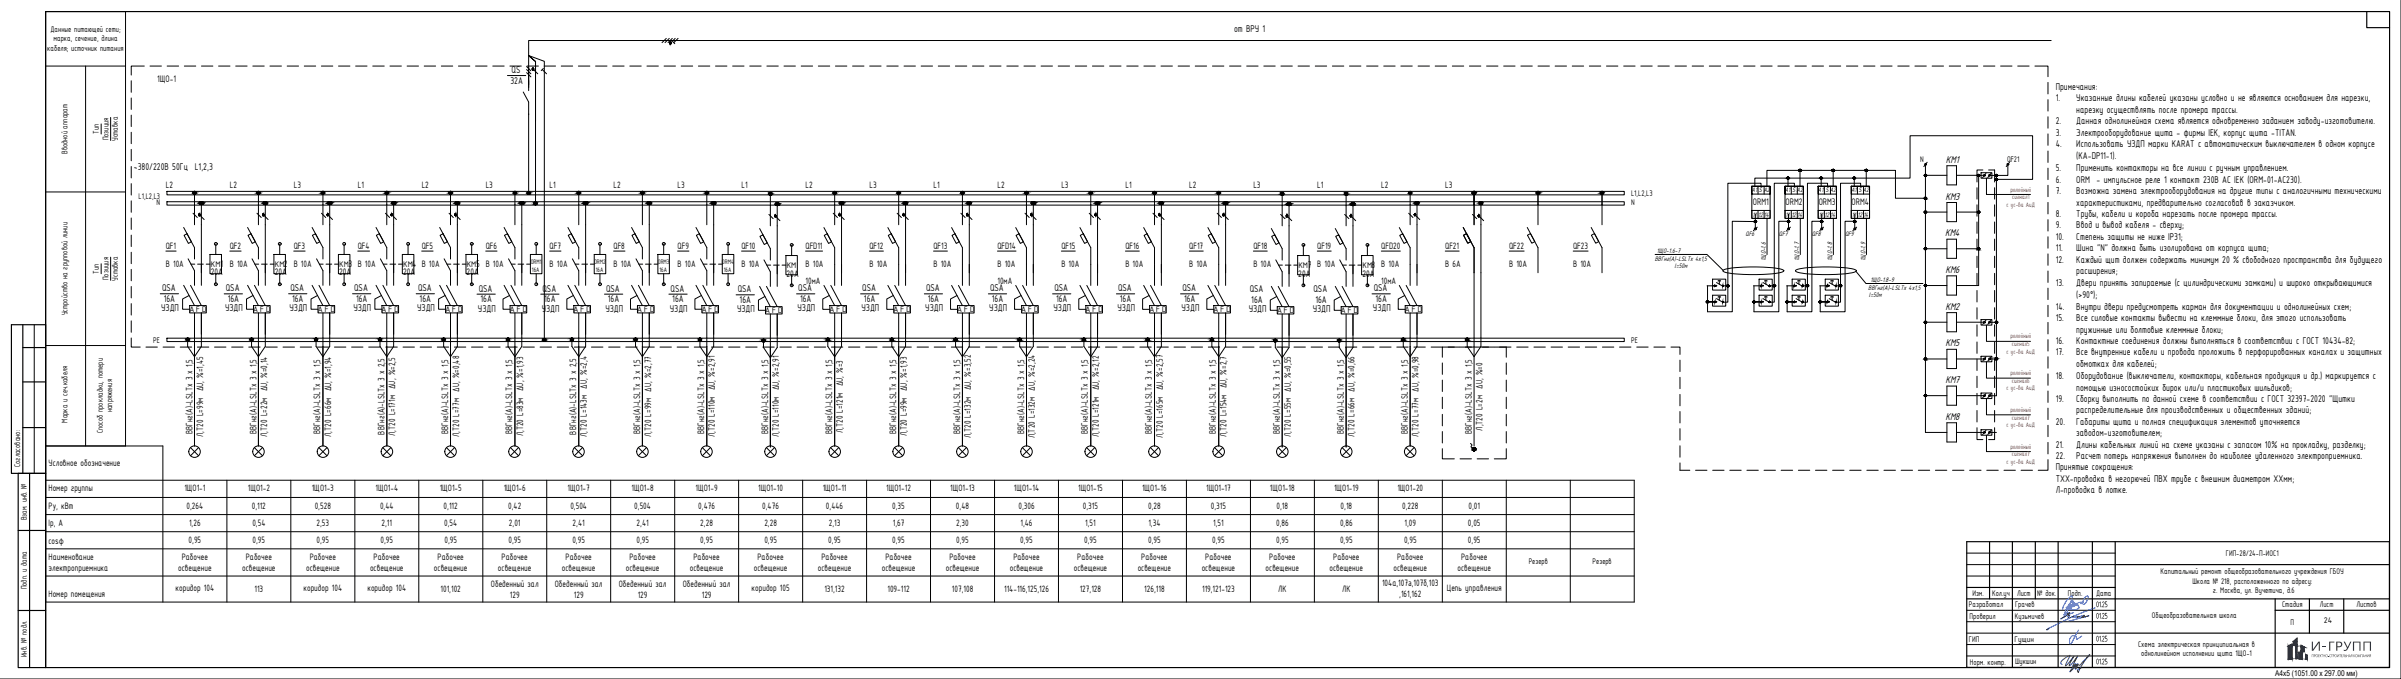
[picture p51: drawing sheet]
<svg xmlns="http://www.w3.org/2000/svg" width="1051mm" height="297mm" viewBox="0 0 1051 297" stroke-linecap="round" stroke-linejoin="round" font-family="sans-serif">
<defs><g id="words">
<text font-size="5.6" fill="#193153" x="1018.9" y="284.7">ГРУПП</text>
<g font-size="4.8">
<text x="851.7" y="71.2">KM1</text>
<text x="851.5" y="87.3">KM3</text>
<text x="851.4" y="103.4">KM4</text>
<text x="851.5" y="119.4">KM6</text>
<text x="851.5" y="135.5">KM2</text>
<text x="851.5" y="151.5">KM5</text>
<text x="851.5" y="167.6">KM7</text>
<text x="851.5" y="183.7">KM8</text>
</g>
<g font-size="4.7">
<text x="540.2" y="13.8">от ВРУ 1</text>
<text x="223.9" y="31.9">QS</text>
<text x="223.4" y="36.6">32A</text>
<text x="899.8" y="39.3">Примечания:</text>
<text x="899.8" y="44.3">1.</text>
<text x="908.8" y="44.3">Указанные длины кабелей указаны условно и не являются основанием для нарезки,</text>
<text x="908.8" y="49.3">нарезку осуществлять после промера трассы.</text>
<text x="899.8" y="54.3">2.</text>
<text x="899.8" y="59.3">3.</text>
<text x="908.8" y="54.3">Данная однолинейная схема является одновременно заданием заводу-изготовителю.</text>
<text x="908.8" y="59.3">Электрооборудование щита - фирмы IEK, корпус щита -TITAN.</text>
<text x="899.8" y="64.3">4.</text>
<text x="908.8" y="64.3">Использовать УЗДП марки KARAT c автоматическим выключателем в одном корпусе</text>
<text x="908.8" y="69.6">(KA-DP11-1).</text>
<text x="58.6" y="74.4">~380/220В 50Гц L1,2,3</text>
<text x="899.8" y="74.6">5.</text>
<text x="908.8" y="74.6">Применить контакторы на все линии с ручным управлением.</text>
<text x="899.8" y="79.9">6.</text>
<text x="908.8" y="79.9">ORM - импульсное реле 1 контакт 230В AC IEK (ORM-01-AC230).</text>
<text x="899.8" y="84.9">7.</text>
<text x="908.8" y="84.9">Возможна замена электрооборудования на другие типы с аналогичными техническими</text>
<text x="908.8" y="89.9">характеристиками, предварительно согласовав в заказчиком.</text>
<text x="899.8" y="94.9">8.</text>
<text x="908.8" y="94.9">Трубы, кабели и короба нарезать после промера трассы.</text>
<text x="899.8" y="99.9">9.</text>
<text x="908.8" y="99.9">Ввод и вывод кабеля - сверху;</text>
<text x="899.8" y="104.9">10.</text>
<text x="908.8" y="104.9">Степень защиты не ниже IP31;</text>
<text x="899.8" y="109.9">11.</text>
<text x="908.8" y="109.9">Шина &quot;N&quot; должна быть изолирована от корпуса щита;</text>
<text x="899.8" y="114.9">12.</text>
<text x="908.8" y="114.9">Каждый щит должен содержать минимум 20 % свободного пространства для будущего</text>
<text x="908.8" y="119.9">расширения;</text>
<text x="899.8" y="125.2">13.</text>
<text x="908.8" y="125.2">Двери принять запираемые (с цилиндрическими замками) и широко открывающимися</text>
<text x="70.9" y="127.4">QSA</text>
<text x="98.9" y="127.4">QSA</text>
<text x="127.1" y="127.4">QSA</text>
<text x="155.1" y="127.4">QSA</text>
<text x="183" y="127.4">QSA</text>
<text x="209.5" y="127.6">QSA</text>
<text x="237.5" y="127.6">QSA</text>
<text x="265.3" y="127.6">QSA</text>
<text x="293.5" y="127.6">QSA</text>
<text x="323" y="127.9">QSA</text>
<text x="349.4" y="127.5">QSA</text>
<text x="377.4" y="127.5">QSA</text>
<text x="405.3" y="127.5">QSA</text>
<text x="433.4" y="127.5">QSA</text>
<text x="461.5" y="127.5">QSA</text>
<text x="489.4" y="127.5">QSA</text>
<text x="517.5" y="127.5">QSA</text>
<text x="547" y="127.9">QSA</text>
<text x="575" y="127.9">QSA</text>
<text x="601.3" y="127.5">QSA</text>
<text x="908.8" y="130.5">(&gt;90°);</text>
<text x="70.6" y="136.2">УЗДП</text>
<text x="71.7" y="132">16A</text>
<text x="98.6" y="136.2">УЗДП</text>
<text x="99.7" y="132.1">16A</text>
<text x="126.7" y="136.2">УЗДП</text>
<text x="127.8" y="132">16A</text>
<text x="154.7" y="136.2">УЗДП</text>
<text x="155.8" y="132">16A</text>
<text x="182.6" y="136.2">УЗДП</text>
<text x="183.7" y="132">16A</text>
<text x="209.2" y="136.4">УЗДП</text>
<text x="210.3" y="132.2">16A</text>
<text x="237.2" y="136.4">УЗДП</text>
<text x="238.2" y="132.2">16A</text>
<text x="265" y="136.4">УЗДП</text>
<text x="266.1" y="132.2">16A</text>
<text x="293.2" y="136.4">УЗДП</text>
<text x="294.3" y="132.2">16A</text>
<text x="322.6" y="136.7">УЗДП</text>
<text x="323.7" y="132.5">16A</text>
<text x="349.1" y="136.3">УЗДП</text>
<text x="350.2" y="132.1">16A</text>
<text x="377.1" y="136.3">УЗДП</text>
<text x="378.2" y="132.1">16A</text>
<text x="405" y="136.3">УЗДП</text>
<text x="406.1" y="132.1">16A</text>
<text x="433" y="136.3">УЗДП</text>
<text x="434.1" y="132.1">16A</text>
<text x="461.1" y="136.3">УЗДП</text>
<text x="462.2" y="132.1">16A</text>
<text x="489.1" y="136.3">УЗДП</text>
<text x="490.1" y="132.1">16A</text>
<text x="517.2" y="136.3">УЗДП</text>
<text x="518.2" y="132.1">16A</text>
<text x="546.6" y="136.7">УЗДП</text>
<text x="547.7" y="132.5">16A</text>
<text x="574.6" y="136.7">УЗДП</text>
<text x="575.7" y="132.5">16A</text>
<text x="601" y="136.3">УЗДП</text>
<text x="602.1" y="132.1">16A</text>
<text x="899.8" y="135.5">14.</text>
<text x="908.8" y="135.5">Внутри двери предусмотреть карман для документации и однолинейных схем;</text>
<text x="899.8" y="140.5">15.</text>
<text x="908.8" y="140.5">Все силовые контакты вывести на клеммные блоки, для этого использовать</text>
<text x="908.8" y="145.5">пружинные или болтовые клеммные блоки;</text>
<text x="899.8" y="150.5">16.</text>
<text x="899.8" y="155.5">17.</text>
<text x="908.8" y="150.5">Контактные соединения должны выполняться в соответствии с ГОСТ 10434-82;</text>
<text x="908.8" y="155.5">Все внутренние кабели и провода проложить в перфорированных каналах и защитных</text>
<text x="908.8" y="160.5">обмотках для кабелей;</text>
<text x="899.8" y="165.8">18.</text>
<text x="908.8" y="165.8">Оборудование (выключатели, контакторы, кабельная продукция и др.) маркируется с</text>
<text x="908.8" y="170.8">помощью износостойких бирок или/и пластиковых шильдиков;</text>
<text x="899.8" y="175.8">19.</text>
<text x="908.8" y="175.8">Сборку выполнить по данной схеме в соответствии с ГОСТ 32397-2020 &quot;Щитки</text>
<text x="899.8" y="185.8">20.</text>
<text x="908.8" y="180.8">распределительные для производственных и общественных зданий;</text>
<text x="908.8" y="185.8">Габариты щита и полная спецификация элементов уточняется</text>
<text x="908.8" y="190.8">заводом-изготовителем;</text>
<text x="899.8" y="195.8">21.</text>
<text x="908.8" y="195.8">Длины кабельных линий на схеме указаны с запасом 10% на прокладку, разделку;</text>
<text x="899.8" y="200.8">22.</text>
<text x="908.8" y="200.8">Расчет потерь напряжения выполнен до наиболее удаленного электроприемника.</text>
<text x="899.8" y="205.8">Принятые сокращения:</text>
<text x="899.8" y="210.8">ТХХ-проводка в негорючей ПВХ трубе с внешним диаметром ХХмм;</text>
<text x="899.8" y="215.8">Л-проводка в лотке.</text>
</g>
<g font-size="4.5">
<text x="68.7" y="35.8">1ЩО-1</text>
<text x="767.2" y="89.9">ORM1</text>
<text x="781.6" y="89.9">ORM2</text>
<text x="796" y="89.9">ORM3</text>
<text x="810.4" y="89.9">ORM4</text>
<text x="96.6" y="116.9">1</text>
<text x="124.3" y="116.9">2</text>
<text x="152.5" y="116.9">3</text>
<text x="180.4" y="116.9">4</text>
<text x="208.4" y="116.9">5</text>
<text x="572.4" y="117.3">7</text>
<text x="600.4" y="117.3">8</text>
<text x="92.2" y="120.5">20А</text>
<text x="120.2" y="120.5">20А</text>
<text x="148.4" y="120.5">20А</text>
<text x="176.4" y="120.5">20А</text>
<text x="204.3" y="120.5">20А</text>
<text x="344.3" y="121">20А</text>
<text x="568.3" y="121">20А</text>
<text x="596.3" y="121">20А</text>
</g>
<g font-size="4.4">
<text x="72.6" y="82.2">L2</text>
<text x="100.6" y="82.2">L2</text>
<text x="128.6" y="82.2">L3</text>
<text x="156.6" y="82.2">L1</text>
<text x="184.6" y="82.2">L2</text>
<text x="212.6" y="82.2">L3</text>
<text x="240.6" y="82.2">L1</text>
<text x="268.6" y="82.2">L2</text>
<text x="296.6" y="82.2">L3</text>
<text x="324.6" y="82.2">L1</text>
<text x="352.6" y="82.2">L2</text>
<text x="380.6" y="82.2">L3</text>
<text x="408.6" y="82.2">L1</text>
<text x="436.6" y="82.2">L2</text>
<text x="464.6" y="82.2">L3</text>
<text x="492.6" y="82.2">L1</text>
<text x="520.6" y="82.2">L2</text>
<text x="548.6" y="82.2">L3</text>
<text x="576.6" y="82.2">L1</text>
<text x="604.6" y="82.2">L2</text>
<text x="632.6" y="82.2">L3</text>
<text x="72.6" y="108.7">QF1</text>
<text x="100.6" y="108.7">QF2</text>
<text x="128.6" y="108.7">QF3</text>
<text x="156.6" y="108.7">QF4</text>
<text x="184.6" y="108.7">QF5</text>
<text x="212.6" y="108.7">QF6</text>
<text x="240.6" y="108.7">QF7</text>
<text x="268.6" y="108.7">QF8</text>
<text x="296.6" y="108.7">QF9</text>
<text x="324.6" y="108.7">QF10</text>
<text x="352.6" y="108.7">QFD11</text>
<text x="380.6" y="108.7">QF12</text>
<text x="408.6" y="108.7">QF13</text>
<text x="436.6" y="108.7">QFD14</text>
<text x="464.6" y="108.7">QF15</text>
<text x="492.6" y="108.7">QF16</text>
<text x="520.6" y="108.7">QF17</text>
<text x="548.6" y="108.7">QF18</text>
<text x="576.6" y="108.7">QF19</text>
<text x="604.6" y="108.7">QFD20</text>
<text x="632.6" y="108.7">QF21</text>
<text x="660.6" y="108.7">QF22</text>
<text x="688.6" y="108.7">QF23</text>
<text x="72.6" y="116.8">B 10A</text>
<text x="100.6" y="116.8">B 10A</text>
<text x="128.6" y="116.8">B 10A</text>
<text x="156.6" y="116.8">B 10A</text>
<text x="184.6" y="116.8">B 10A</text>
<text x="212.6" y="116.8">B 10A</text>
<text x="240.6" y="116.8">B 10A</text>
<text x="268.6" y="116.8">B 10A</text>
<text x="296.6" y="116.8">B 10A</text>
<text x="324.6" y="116.8">B 10A</text>
<text x="352.6" y="116.8">B 10A</text>
<text x="380.6" y="116.8">B 10A</text>
<text x="408.6" y="116.8">B 10A</text>
<text x="436.6" y="116.8">B 10A</text>
<text x="464.6" y="116.8">B 10A</text>
<text x="492.6" y="116.8">B 10A</text>
<text x="520.6" y="116.8">B 10A</text>
<text x="548.6" y="116.8">B 10A</text>
<text x="576.6" y="116.8">B 10A</text>
<text x="604.6" y="116.8">B 10A</text>
<text x="632.6" y="116.8">B 6A</text>
<text x="660.6" y="116.8">B 10A</text>
<text x="688.6" y="116.8">B 10A</text>
<text x="352.6" y="124.3">10мА</text>
<text x="436.6" y="124.3">10мА</text>
<text x="604.6" y="124.3">10мА</text>
<text x="84.2" y="189.9" transform="rotate(-90 84.2 189.9)">ВВГнг(А)-LSLTx 3 x 1,5</text>
<text x="88.9" y="191" transform="rotate(-90 88.9 191)">Л,Т20 L=99м ∆U, %=1,45</text>
<text x="112.2" y="189.9" transform="rotate(-90 112.2 189.9)">ВВГнг(А)-LSLTx 3 x 1,5</text>
<text x="116.9" y="191" transform="rotate(-90 116.9 191)">Л,Т20 L=22м ∆U, %=0,14</text>
<text x="140.2" y="189.9" transform="rotate(-90 140.2 189.9)">ВВГнг(А)-LSLTx 3 x 1,5</text>
<text x="144.9" y="191" transform="rotate(-90 144.9 191)">Л,Т20 L=66м ∆U, %=1,94</text>
<text x="168.2" y="190.1" transform="rotate(-90 168.2 190.1)">ВВГнг(А)-LSLTx 3 x 2,5</text>
<text x="172.9" y="190.7" transform="rotate(-90 172.9 190.7)">Л,Т20 L=171м ∆U, %=2,5</text>
<text x="196.2" y="189.9" transform="rotate(-90 196.2 189.9)">ВВГнг(А)-LSLTx 3 x 1,5</text>
<text x="200.9" y="191.2" transform="rotate(-90 200.9 191.2)">Л,Т20 L=77м ∆U, %=0,48</text>
<text x="224.2" y="189.9" transform="rotate(-90 224.2 189.9)">ВВГнг(А)-LSLTx 3 x 1,5</text>
<text x="228.9" y="190.9" transform="rotate(-90 228.9 190.9)">Л,Т20 L=83м ∆U, %=1,93</text>
<text x="252.2" y="190.1" transform="rotate(-90 252.2 190.1)">ВВГнг(А)-LSLTx 3 x 2,5</text>
<text x="256.9" y="191.1" transform="rotate(-90 256.9 191.1)">Л,Т20 L=143м ∆U, %=2,4</text>
<text x="280.2" y="189.9" transform="rotate(-90 280.2 189.9)">ВВГнг(А)-LSLTx 3 x 1,5</text>
<text x="284.9" y="191.1" transform="rotate(-90 284.9 191.1)">Л,Т20 L=99м ∆U, %=2,77</text>
<text x="308.2" y="189.9" transform="rotate(-90 308.2 189.9)">ВВГнг(А)-LSLTx 3 x 1,5</text>
<text x="312.9" y="191.2" transform="rotate(-90 312.9 191.2)">Л,Т20 L=110м ∆U, %=2,91</text>
<text x="336.2" y="189.9" transform="rotate(-90 336.2 189.9)">ВВГнг(А)-LSLTx 3 x 1,5</text>
<text x="340.9" y="191.2" transform="rotate(-90 340.9 191.2)">Л,Т20 L=110м ∆U, %=2,91</text>
<text x="364.2" y="189.9" transform="rotate(-90 364.2 189.9)">ВВГнг(А)-LSLTx 3 x 1,5</text>
<text x="368.9" y="189.5" transform="rotate(-90 368.9 189.5)">Л,Т20 L=121м ∆U, %=3</text>
<text x="392.2" y="189.9" transform="rotate(-90 392.2 189.9)">ВВГнг(А)-LSLTx 3 x 1,5</text>
<text x="396.9" y="190.9" transform="rotate(-90 396.9 190.9)">Л,Т20 L=99м ∆U, %=1,93</text>
<text x="420.2" y="189.9" transform="rotate(-90 420.2 189.9)">ВВГнг(А)-LSLTx 3 x 1,5</text>
<text x="424.9" y="191.7" transform="rotate(-90 424.9 191.7)">Л,Т20 L=132м ∆U, %=3,52</text>
<text x="448.2" y="189.9" transform="rotate(-90 448.2 189.9)">ВВГнг(А)-LSLTx 3 x 1,5</text>
<text x="452.9" y="191.8" transform="rotate(-90 452.9 191.8)">Л,Т20 L=132м ∆U, %=2,24</text>
<text x="476.2" y="189.9" transform="rotate(-90 476.2 189.9)">ВВГнг(А)-LSLTx 3 x 1,5</text>
<text x="480.9" y="191.2" transform="rotate(-90 480.9 191.2)">Л,Т20 L=121м ∆U, %=2,12</text>
<text x="504.2" y="189.9" transform="rotate(-90 504.2 189.9)">ВВГнг(А)-LSLTx 3 x 1,5</text>
<text x="508.9" y="191.7" transform="rotate(-90 508.9 191.7)">Л,Т20 L=165м ∆U, %=2,57</text>
<text x="532.2" y="189.9" transform="rotate(-90 532.2 189.9)">ВВГнг(А)-LSLTx 3 x 1,5</text>
<text x="536.9" y="191" transform="rotate(-90 536.9 191)">Л,Т20 L=154м ∆U, %=2,7</text>
<text x="560.2" y="189.9" transform="rotate(-90 560.2 189.9)">ВВГнг(А)-LSLTx 3 x 1,5</text>
<text x="564.9" y="191.1" transform="rotate(-90 564.9 191.1)">Л,Т20 L=55м ∆U, %=0,55</text>
<text x="588.2" y="189.9" transform="rotate(-90 588.2 189.9)">ВВГнг(А)-LSLTx 3 x 1,5</text>
<text x="592.9" y="191.1" transform="rotate(-90 592.9 191.1)">Л,Т20 L=66м ∆U, %=0,66</text>
<text x="616.2" y="189.9" transform="rotate(-90 616.2 189.9)">ВВГнг(А)-LSLTx 3 x 1,5</text>
<text x="620.9" y="191.1" transform="rotate(-90 620.9 191.1)">Л,Т20 L=77м ∆U, %=0,98</text>
<text x="644.2" y="189.9" transform="rotate(-90 644.2 189.9)">ВВГнг(А)-LSLTx 3 x 1,5</text>
<text x="648.9" y="188.4" transform="rotate(-90 648.9 188.4)">Л,Т20 L=2м ∆U, %=0</text>
<text x="21.3" y="204">Условное обозначение</text>
<text x="21.3" y="214.8">Номер группы</text>
<text x="80.7" y="215">1ЩО1-1</text>
<text x="108.5" y="215">1ЩО1-2</text>
<text x="136.4" y="215">1ЩО1-3</text>
<text x="164.3" y="215">1ЩО1-4</text>
<text x="192.4" y="215">1ЩО1-5</text>
<text x="220.5" y="215">1ЩО1-6</text>
<text x="248.5" y="215">1ЩО1-7</text>
<text x="276.4" y="215">1ЩО1-8</text>
<text x="304.5" y="215">1ЩО1-9</text>
<text x="331.9" y="215">1ЩО1-10</text>
<text x="360.1" y="215">1ЩО1-11</text>
<text x="387.9" y="215">1ЩО1-12</text>
<text x="415.9" y="215">1ЩО1-13</text>
<text x="443.8" y="215">1ЩО1-14</text>
<text x="471.9" y="215">1ЩО1-15</text>
<text x="499.9" y="215">1ЩО1-16</text>
<text x="527.9" y="215">1ЩО1-17</text>
<text x="555.9" y="215">1ЩО1-18</text>
<text x="583.9" y="215">1ЩО1-19</text>
<text x="611.7" y="215">1ЩО1-20</text>
<text x="21.3" y="222.7">Py, кВт</text>
<text x="81.6" y="222.5">0,264</text>
<text x="110.2" y="222.5">0,112</text>
<text x="137.8" y="222.5">0,528</text>
<text x="166.3" y="222.5">0,44</text>
<text x="194.2" y="222.5">0,112</text>
<text x="222.4" y="222.5">0,42</text>
<text x="249.6" y="222.5">0,504</text>
<text x="277.6" y="222.5">0,504</text>
<text x="305.6" y="222.5">0,476</text>
<text x="333.6" y="222.5">0,476</text>
<text x="361.5" y="222.5">0,446</text>
<text x="390.5" y="222.5">0,35</text>
<text x="418.4" y="222.5">0,48</text>
<text x="445.8" y="222.5">0,306</text>
<text x="474" y="222.5">0,315</text>
<text x="502.5" y="222.5">0,28</text>
<text x="530" y="222.5">0,315</text>
<text x="558.8" y="222.5">0,18</text>
<text x="586.8" y="222.5">0,18</text>
<text x="613.7" y="222.5">0,228</text>
<text x="642.8" y="222.5">0,01</text>
<text x="21.3" y="230.2">Ip, А</text>
<text x="82.8" y="230">1,26</text>
<text x="110.4" y="230">0,54</text>
<text x="138.6" y="230">2,53</text>
<text x="167" y="230">2,11</text>
<text x="194.4" y="230">0,54</text>
<text x="222.8" y="230">2,01</text>
<text x="250.7" y="230">2,41</text>
<text x="278.6" y="230">2,41</text>
<text x="306.5" y="230">2,28</text>
<text x="334.6" y="230">2,28</text>
<text x="362.8" y="230">2,13</text>
<text x="390.8" y="230">1,67</text>
<text x="418.5" y="230">2,30</text>
<text x="446.7" y="230">1,46</text>
<text x="475" y="230">1,51</text>
<text x="502.7" y="230">1,34</text>
<text x="531" y="230">1,51</text>
<text x="558.5" y="230">0,86</text>
<text x="586.5" y="230">0,86</text>
<text x="614.8" y="230">1,09</text>
<text x="642.5" y="230">0,05</text>
<text x="21.3" y="237.8">cosφ</text>
<text x="82.5" y="237.5">0,95</text>
<text x="110.5" y="237.5">0,95</text>
<text x="138.6" y="237.5">0,95</text>
<text x="166.5" y="237.5">0,95</text>
<text x="194.5" y="237.5">0,95</text>
<text x="222.5" y="237.5">0,95</text>
<text x="250.5" y="237.5">0,95</text>
<text x="278.6" y="237.5">0,95</text>
<text x="306.5" y="237.5">0,95</text>
<text x="334.6" y="237.5">0,95</text>
<text x="362.5" y="237.5">0,95</text>
<text x="390.5" y="237.5">0,95</text>
<text x="418.5" y="237.5">0,95</text>
<text x="446.5" y="237.5">0,95</text>
<text x="474.6" y="237.5">0,95</text>
<text x="502.5" y="237.5">0,95</text>
<text x="530.6" y="237.5">0,95</text>
<text x="558.5" y="237.5">0,95</text>
<text x="586.5" y="237.5">0,95</text>
<text x="614.6" y="237.5">0,95</text>
<text x="642.5" y="237.5">0,95</text>
<text x="21.3" y="245">Наименование</text>
<text x="79.5" y="244.9">Рабочее</text>
<text x="107.6" y="244.9">Рабочее</text>
<text x="135.6" y="244.9">Рабочее</text>
<text x="163.5" y="244.9">Рабочее</text>
<text x="191.6" y="244.9">Рабочее</text>
<text x="219.5" y="244.9">Рабочее</text>
<text x="247.6" y="244.9">Рабочее</text>
<text x="275.5" y="244.9">Рабочее</text>
<text x="303.5" y="244.9">Рабочее</text>
<text x="331.6" y="244.9">Рабочее</text>
<text x="359.5" y="244.9">Рабочее</text>
<text x="387.6" y="244.9">Рабочее</text>
<text x="415.5" y="244.9">Рабочее</text>
<text x="443.6" y="244.9">Рабочее</text>
<text x="471.6" y="244.9">Рабочее</text>
<text x="499.5" y="244.9">Рабочее</text>
<text x="527.6" y="244.9">Рабочее</text>
<text x="555.5" y="244.9">Рабочее</text>
<text x="583.6" y="244.9">Рабочее</text>
<text x="611.5" y="244.9">Рабочее</text>
<text x="639.6" y="244.9">Рабочее</text>
<text x="21.3" y="249.7">электроприемника</text>
<text x="78" y="249.6">освещение</text>
<text x="106" y="249.6">освещение</text>
<text x="134" y="249.6">освещение</text>
<text x="162" y="249.6">освещение</text>
<text x="189.9" y="249.6">освещение</text>
<text x="218" y="249.6">освещение</text>
<text x="246" y="249.6">освещение</text>
<text x="274" y="249.6">освещение</text>
<text x="302" y="249.6">освещение</text>
<text x="330" y="249.6">освещение</text>
<text x="358" y="249.6">освещение</text>
<text x="386" y="249.6">освещение</text>
<text x="414" y="249.6">освещение</text>
<text x="442" y="249.6">освещение</text>
<text x="470" y="249.6">освещение</text>
<text x="498" y="249.6">освещение</text>
<text x="526" y="249.6">освещение</text>
<text x="554" y="249.6">освещение</text>
<text x="582" y="249.6">освещение</text>
<text x="610" y="249.6">освещение</text>
<text x="638" y="249.6">освещение</text>
<text x="214.9" y="256.7">Обеденный зал</text>
<text x="242.9" y="256.7">Обеденный зал</text>
<text x="270.8" y="256.7">Обеденный зал</text>
<text x="298.9" y="256.7">Обеденный зал</text>
<text x="604.9" y="256.5">104а,107a,107б,103</text>
<text x="21.3" y="261">Номер помещения</text>
<text x="76.8" y="258.7">коридор 104</text>
<text x="111.4" y="259.1">113</text>
<text x="132.8" y="258.7">коридор 104</text>
<text x="160.8" y="258.7">коридор 104</text>
<text x="192.8" y="258.8">101,102</text>
<text x="223.2" y="261.4">129</text>
<text x="251.2" y="261.4">129</text>
<text x="279.1" y="261.4">129</text>
<text x="307.2" y="261.4">129</text>
<text x="329" y="258.7">коридор 105</text>
<text x="360.8" y="258.8">131,132</text>
<text x="388.5" y="259.1">109-112</text>
<text x="416.6" y="258.8">107,108</text>
<text x="439.5" y="258.8">114-116,125,126</text>
<text x="472.6" y="258.8">127,128</text>
<text x="500.8" y="258.8">126,118</text>
<text x="526.2" y="258.8">119,121-123</text>
<text x="559.5" y="259.1">ЛК</text>
<text x="587.5" y="259.1">ЛК</text>
<text x="612.4" y="261.2">,161,162</text>
<text x="633.2" y="258.7">Цепь управления</text>
</g>
<g font-size="3.9">
<text x="22.1" y="13.8">Данные питающей сети;</text>
<text x="23.4" y="18">марка, сечение, длина</text>
<text x="20.7" y="22.2">кабеля; источник питания</text>
<text x="43.3" y="58.6" transform="rotate(-90 43.3 58.6)">Тип</text>
<text x="47.5" y="61.5" transform="rotate(-90 47.5 61.5)">Позиция</text>
<text x="51.6" y="61.7" transform="rotate(-90 51.6 61.7)">Уставка</text>
<text x="29.6" y="67.4" transform="rotate(-90 29.6 67.4)">Вводной аппарат</text>
<text x="840.4" y="70.9">N</text>
<text x="878.5" y="70.9">QF21</text>
<text x="60.7" y="87">L1,L2,L3</text>
<text x="68.5" y="89.8">N</text>
<text x="714" y="85.8">L1,L2,L3</text>
<text x="714" y="89.8">N</text>
<text x="43.3" y="119.7" transform="rotate(-90 43.3 119.7)">Тип</text>
<text x="92.3" y="116.7">КМ</text>
<text x="120.3" y="116.7">КМ</text>
<text x="148.5" y="116.7">КМ</text>
<text x="176.4" y="116.7">КМ</text>
<text x="204.3" y="116.7">КМ</text>
<text x="344.3" y="117.2">КМ</text>
<text x="568.3" y="117.2">КМ</text>
<text x="596.3" y="117.2">КМ</text>
<text x="47.5" y="122.6" transform="rotate(-90 47.5 122.6)">Позиция</text>
<text x="51.6" y="122.9" transform="rotate(-90 51.6 122.9)">Уставка</text>
<text x="29.6" y="138" transform="rotate(-90 29.6 138)">Устройство на групповой линии</text>
<text x="82.6" y="136.5">AFD</text>
<text x="110.6" y="136.5">AFD</text>
<text x="138.8" y="136.5">AFD</text>
<text x="166.8" y="136.5">AFD</text>
<text x="194.6" y="136.5">AFD</text>
<text x="222.8" y="136.5">AFD</text>
<text x="250.8" y="136.5">AFD</text>
<text x="278.6" y="136.5">AFD</text>
<text x="306.8" y="136.5">AFD</text>
<text x="334.6" y="136.9">AFD</text>
<text x="362.8" y="136.5">AFD</text>
<text x="390.8" y="136.5">AFD</text>
<text x="418.7" y="136.5">AFD</text>
<text x="446.7" y="136.5">AFD</text>
<text x="474.9" y="136.5">AFD</text>
<text x="502.8" y="136.5">AFD</text>
<text x="530.9" y="136.5">AFD</text>
<text x="558.7" y="136.9">AFD</text>
<text x="586.7" y="136.9">AFD</text>
<text x="614.7" y="136.5">AFD</text>
<text x="67.1" y="149.9">PE</text>
<text x="714" y="149.9">PE</text>
<text x="29.6" y="184.8" transform="rotate(-90 29.6 184.8)">Марка и сеч.кабеля</text>
<text x="49.1" y="180.5" transform="rotate(-90 49.1 180.5)">напряжения</text>
<text x="45" y="189.6" transform="rotate(-90 45 189.6)">Способ прокладки, потери</text>
<text x="8.8" y="204.3" transform="rotate(-90 8.8 204.3)">Согласовано:</text>
<text x="11.7" y="227.7" transform="rotate(-90 11.7 227.7)">Взам. инв. №</text>
<text x="974.3" y="243.4">ГИП-28/24-П-ИОС1</text>
<text x="945.7" y="251.2">Капитальный ремонт общеобразовательного учреждения ГБОУ</text>
<text x="11.7" y="257.8" transform="rotate(-90 11.7 257.8)">Подп. и дата</text>
<text x="959.6" y="255.3">Школа № 218, расположенного по адресу:</text>
<text x="863.3" y="260.7">Изм.</text>
<text x="871.9" y="260.7">Кол.уч</text>
<text x="882.9" y="260.7">Лист</text>
<text x="891.7" y="260.7">№ док.</text>
<text x="905.1" y="260.7">Подп.</text>
<text x="917.4" y="260.5">Дата</text>
<text x="968.6" y="259.5">г. Москва, ул. Вучетича, д.6</text>
<text x="861.7" y="265.5">Разработал</text>
<text x="882" y="265.6">Грачев</text>
<text x="917.4" y="265.6">01.25</text>
<text x="998.9" y="265.7">Стадия</text>
<text x="1015.4" y="265.7">Лист</text>
<text x="1031.5" y="265.7">Листов</text>
<text x="862.1" y="270.8">Проверил</text>
<text x="881.9" y="270.6">Кузьмичев</text>
<text x="917.4" y="270.6">01.25</text>
<text x="941.9" y="270.2">Общеобразовательная школа</text>
<text x="1002.5" y="273.2">П</text>
<text x="1017.1" y="272.7">24</text>
<text x="861.8" y="280.8">ГИП</text>
<text x="881.8" y="280.7">Гущин</text>
<text x="917.4" y="280.7">01.25</text>
<text x="11.7" y="287.6" transform="rotate(-90 11.7 287.6)">Инв. № подл.</text>
<text x="935.9" y="283">Схема электрическая принципиальная в</text>
<text x="937.3" y="287.1">однолинейном исполнении щита 1ЩО-1</text>
<text x="862.2" y="290.7">Норм. контр.</text>
<text x="882" y="290.6">Шукшин</text>
<text x="917.4" y="290.6">01.25</text>
</g>
<g font-size="3.8">
<text x="669.1" y="246.9">Резерв</text>
<text x="697.1" y="246.9">Резерв</text>
</g>
<text font-size="3.5" x="995.8" y="295.8">A4x5 (1051.00 х 297.00 мм)</text>
<g font-size="3.2">
<text x="766.7" y="84.1">A1</text>
<text x="769.9" y="84.1">S A2</text>
<text x="781.2" y="84.1">A1</text>
<text x="784.4" y="84.1">S A2</text>
<text x="795.7" y="84.1">A1</text>
<text x="799" y="84.1">S A2</text>
<text x="810.2" y="84.1">A1</text>
<text x="813.4" y="84.1">S A2</text>
<text x="767" y="94.8">11</text>
<text x="769.6" y="94.8">1214</text>
<text x="781.6" y="94.8">11</text>
<text x="784.1" y="94.8">1214</text>
<text x="796.1" y="94.8">11</text>
<text x="798.6" y="94.8">1214</text>
<text x="810.6" y="94.8">11</text>
<text x="813.1" y="94.8">1214</text>
<text x="764.1" y="103.4">QF6</text>
<text x="778.6" y="103.4">QF7</text>
<text x="793.1" y="103.4">QF8</text>
<text x="807.6" y="103.4">QF9</text>
<text x="725.3" y="110.8">1ЩО-1.6-7</text>
<text x="773" y="114" transform="rotate(-90 773 114)">1ЩО-1.6</text>
<text x="787.5" y="114" transform="rotate(-90 787.5 114)">1ЩО-1.7</text>
<text x="802" y="114" transform="rotate(-90 802 114)">1ЩО-1.8</text>
<text x="816.5" y="114" transform="rotate(-90 816.5 114)">1ЩО-1.9</text>
<text x="724.3" y="114.1">ВВГнг(А)-LSLTx 4х1,5</text>
<text x="733" y="117.3">l=50м</text>
<text x="818.7" y="123.5">1ЩО-1.8-9</text>
<text x="817.8" y="126.9">ВВГнг(А)-LSLTx 4х1,5</text>
<text x="818" y="129.9">l=50м</text>
</g>
<g font-size="3.1" fill="#f00">
<text x="880" y="83.8">релейный</text>
<text x="880.8" y="87.2">сигнал1</text>
<text x="878.3" y="90.5">с ус-ва АиД</text>
<text x="880" y="148.1">релейный</text>
<text x="878.3" y="154.7">с ус-ва АиД</text>
<text x="880.6" y="151.4">сигнал5</text>
<text x="880" y="164.1">релейный</text>
<text x="880.6" y="167.5">сигнал6</text>
<text x="878.3" y="170.8">с ус-ва АиД</text>
<text x="880" y="180.2">релейный</text>
<text x="880.6" y="183.5">сигнал7</text>
<text x="878.3" y="186.8">с ус-ва АиД</text>
<text x="880" y="196.2">релейный</text>
<text x="878.3" y="202.9">с ус-ва АиД</text>
<text x="880.6" y="199.6">сигнал7</text>
</g>
<g font-size="3.1">
<text x="232.3" y="115.5">ORM1</text>
<text x="232.8" y="118.9">16А</text>
<text x="260" y="115.5">ORM2</text>
<text x="260.8" y="118.9">16А</text>
<text x="287.9" y="115.5">ORM3</text>
<text x="288.6" y="118.9">16А</text>
<text x="316" y="115.5">ORM4</text>
<text x="316.8" y="118.9">16А</text>
</g>
</g></defs>
<!-- layer: 0 -->
<g fill="none" stroke="#000" stroke-width=".44">
<path d="M20 5.1h34.9v190h-34.9zM291.6 16.8l-1.8 1.9M292.9 16.8l-1.8 1.9M294.3 16.8l-1.9 1.9M294.5 18.2l.9 .9M295.5 16.8l-1.8 1.9M296.8 16.8l-1.9 1.9M323.3 17.7h574.5M405.8 17.7h-174.4v20.6M1050.9 .1v296.9h-1050.9M20 28.9h34.9M37.5 28.9v166.2"/>
<path d="M57.4 35.3v5.1M63.2 28.9h-5.8v3.9M65.7 28.9h5M73.2 28.9h5M80.7 28.9h5M88.2 28.9h5M95.7 28.9h5M103.2 28.9h5M110.7 28.9h5M118.2 28.9h5M125.7 28.9h5M133.2 28.9h5"/>
<path d="M140.7 28.9h5M148.2 28.9h5M155.7 28.9h5M163.2 28.9h5M170.7 28.9h5M178.2 28.9h5M185.7 28.9h5M193.2 28.9h5M200.7 28.9h5M208.2 28.9h5M215.7 28.9h5M222.1 33h8"/>
<path d="M223.2 28.9h5M230.5 29.1l1.9 1.9M230.5 30.4l1.9 1.9M230.5 31.8l1.9 1.8M230.7 28.9h5M231.4 24.3l6.9 2.5v121.9M231.4 29.5v10.2M233.5 30.4l1.9 1.9M237.4 30.4l1.8 1.9M237.8 30l-.9 .9M238.2 28.9h5M245.7 28.9h5"/>
<path d="M253.2 28.9h5M260.7 28.9h5M268.2 28.9h5M275.7 28.9h5M283.2 28.9h5M290.7 28.9h5M298.2 28.9h5M305.7 28.9h5M313.2 28.9h5M320.7 28.9h5M328.2 28.9h5M335.7 28.9h5"/>
<path d="M343.2 28.9h4.9M350.7 28.9h5M358.2 28.9h5M365.7 28.9h5M373.2 28.9h5M380.7 28.9h5M388.2 28.9h4.9M395.7 28.9h5M403.2 28.9h5M410.7 28.9h5M418.2 28.9h5M425.7 28.9h5"/>
<path d="M433.2 28.9h4.9M440.7 28.9h5M448.2 28.9h5M455.7 28.9h5M463.2 28.9h5M470.7 28.9h5M478.2 28.9h5M485.7 28.9h5M493.2 28.9h5M500.7 28.9h5M508.2 28.9h5M515.7 28.9h5"/>
<path d="M523.2 28.9h5M530.7 28.9h5M538.2 28.9h5M545.7 28.9h5M553.2 28.9h5M560.7 28.9h5M568.2 28.9h5M575.7 28.9h5M583.2 28.9h5M590.7 28.9h5M598.2 28.9h5M605.7 28.9h5"/>
<path d="M613.2 28.9h5M620.7 28.9h5M628.2 28.9h5M635.7 28.9h5M643.2 28.9h5M650.7 28.9h5M658.2 28.9h5M665.7 28.9h5M673.2 28.9h5M680.7 28.9h5M688.2 28.9h5M695.7 28.9h5"/>
<path d="M703.2 28.9h5M710.7 28.9h5M718.2 28.9h5M725.7 28.9h5M733.2 28.9h5M740.7 28.9h5M748.2 28.9h5M755.7 28.9h5M763.2 28.9h5M770.7 28.9h5M778.2 28.9h5M785.7 28.9h5"/>
<path d="M793.2 28.9h5M800.7 28.9h5M808.2 28.9h5M815.7 28.9h5M823.2 28.9h5M830.7 28.9h5M838.2 28.9h5M845.7 28.9h5M853.2 28.9h5M860.7 28.9h5M868.2 28.9h5M875.7 28.9h5"/>
<path d="M883.2 28.9h5M890.7 28.9h5.7v4.7M896.4 36.1v5M44.3 54.2v4.4M48.4 51.4v10.1M57.4 42.9v5M57.4 50.4v5M57.4 57.9v5M229 40.2l2.4 4.4v39.9M234.4 53.1v-26.2l-3-2.6 3 2.6v62.1M896.4 43.6v5M896.4 51.1v5"/>
<path d="M896.4 58.6v5M57.4 65.3v5M57.4 72.8v5M782.6 77.9v3.6M787.9 74.5v7.2M797.1 77.9v3.6M802.4 74.5v7.2M811.6 77.9v3.6M816.9 74.5v7.2M842.8 71.9v117.3M843.5 71l-1.4 1.9M865.1 76.7h3.5"/>
<path d="M866.1 76.7v48.2M867.1 75.6h4.8v2.4h-4.8zM867.9 74.4h-2.6v5.2M869.3 75.8l-1.5 1.9M869.5 78v7.1h19.2M870.4 74.4h2.6v5.2M871.5 75.8l-1.5 1.9M873.8 78.5h15.9v-19.1h-53.7v18.5h-67.9v3.6M873.8 76.7v96.4h-3M878.8 71.9v4.8h-8M879.6 71l-1.5 1.9M896.4 66.1v5"/>
<path d="M896.4 73.6v5M20 84h34.9M57.4 80.3v5M57.4 87.9v5M57.4 95.4v5M73.1 83.7h637.8v1.5h-637.8zM73.1 88.3h637.8v1.4h-637.8zM80.4 99.5l4.7 8.8v5M84.5 93.3l1.9 1.9M85.1 84.3v14M87.5 94.2l1.9 1.8M88.1 88.8v36"/>
<path d="M108.4 99.5l4.7 8.8v5M112.5 93.3l1.8 1.9M113.1 84.3v14M115.5 94.2l1.8 1.8M116.1 88.8v36M136.6 99.5l4.8 8.8v5M140.7 93.3l1.9 1.9M141.4 84.3v14M143.7 94.2l1.8 1.8M144.3 88.8v36M164.6 99.5l4.7 8.8v5M168.7 93.3l1.9 1.9"/>
<path d="M169.3 84.3v14M171.7 94.2l1.8 1.8M172.3 88.8v36M192.4 99.5l4.8 8.8v5M196.6 93.3l1.8 1.9M197.2 84.3v14M199.6 94.2l1.8 1.8M200.2 88.8v36M220.6 99.5l4.8 8.8v5M225.4 84.3v14M228.4 88.8v36M248.6 99.5l4.7 8.8v5"/>
<path d="M253.3 84.3v14M256.3 88.8v36M276.4 99.5l4.8 8.8v5M281.2 84.3v14M284.2 88.8v36M304.6 99.5l4.8 8.8v5M309.4 84.3v14M312.4 88.8v36M332.5 100l4.7 8.8v5M336.5 93.8l1.9 1.9M337.2 84.8v14M339.5 94.7l1.9 1.8"/>
<path d="M340.2 89.3v36M360.6 99.6l4.7 8.8v16.5M364.7 93.3l1.9 1.9M365.3 84.4v13.9M367.7 94.2l1.8 1.8M368.3 88.8v36.1M388.6 99.6l4.8 8.8v16.5M392.7 93.3l1.8 1.9M393.4 84.4v13.9M395.7 94.2l1.9 1.8M396.4 88.8v36.1M416.5 99.6l4.8 8.8v16.5"/>
<path d="M420.6 93.3l1.8 1.9M421.3 84.4v13.9M423.6 94.2l1.8 1.8M424.3 88.8v36.1M444.6 99.6l4.7 8.8v16.5M448.6 93.3l1.9 1.9M449.3 84.4v13.9M451.6 94.2l1.9 1.8M452.3 88.8v36.1M472.7 99.6l4.7 8.8v16.5M476.8 93.3l1.8 1.9M477.4 84.4v13.9"/>
<path d="M479.8 94.2l1.8 1.8M480.4 88.8v36.1M500.6 99.6l4.7 8.8v16.5M504.7 93.3l1.8 1.9M505.3 84.4v13.9M507.7 94.2l1.8 1.8M508.3 88.8v36.1M528.7 99.6l4.7 8.8v16.5M532.8 93.3l1.8 1.9M533.4 84.4v13.9M535.8 94.2l1.8 1.8M536.4 88.8v36.1"/>
<path d="M556.5 100l4.7 8.8v5M560.5 93.8l1.9 1.9M561.2 84.8v14M563.5 94.7l1.9 1.8M564.2 89.3v36M584.5 100l4.7 8.8v5M588.6 93.8l1.8 1.9M589.2 84.8v14M591.5 94.7l1.9 1.8M592.2 89.3v36M612.5 99.6l4.7 8.8v16.5M616.6 93.3l1.8 1.9"/>
<path d="M617.2 84.4v13.9M619.5 94.2l1.9 1.8M620.2 88.8v36.1M640.5 99.5l4.7 8.9v86.7M644.5 93.8l1.9 1.9M645.2 84.4v13.9M647.5 94.7l1.9 1.8M648.2 88.8v62.7l-3 4.5-3-4.5v-3M668.5 99.5l4.7 8.9v10.9M673.2 84.4v13.9M696.5 99.5l4.7 8.9v10.9M701.2 84.4v13.9"/>
<path d="M766.8 81.5v3.4h8v-3.4h-8h8v14h-8zM766.8 92.1h8v3.4h-8zM768.3 96.9l-10.1-.1v39.6h-10.8v-4.3h3.1h-3.1v-7.1M768.3 93.7v6.4M769.2 99.4l-1.7 1.5M769.5 81.5v3.4M769.5 92.1v3.4M770.8 81.8v-1.6h-14.5v52h-2M772.2 81.5v3.4M772.2 92.1v3.4M773.4 81.5v-7h56.2v12.2h13.2M773.4 95.5v15.9"/>
<path d="M781.3 81.5v3.4h8v-3.4h-8h8v14h-8zM781.3 92.1h8v3.4h-8zM782.8 96.8h-4.2v39.6h-10.9v-4.3h3.2h-3.2v-7.1M782.8 93.7v6.4M783.7 99.4l-1.7 1.5M784.1 81.5v3.4M784.1 92.1v3.4M785.4 81.8v-1.6h-8.8v52h-1.9M786.7 81.5v3.4M786.7 92.1v3.4M788 95.5v15.9M795.8 81.5v3.4h8v-3.4h-8h8v14h-8z"/>
<path d="M795.8 92.1h8v3.4h-8zM797.3 96.8h-4.2v39.6h-10.9v-4.3h3.2h-3.2v-7.1M797.3 93.7v6.4M798.2 99.4l-1.7 1.5M798.5 81.5v3.4M798.5 92.1v3.4M799.9 81.8v-1.6h-8.8v52h-2M801.2 81.5v3.4M801.2 92.1v3.4M802.5 95.5v15.9M810.3 81.5v3.4h8v-3.4h-8h8v14h-8zM810.3 92.1h8v3.4h-8z"/>
<path d="M811.8 96.8h-4.2v39.6h-10.9v-4.3h3.2h-3.2v-7.1M811.8 93.7v6.4M812.7 99.4l-1.7 1.5M813 81.5v3.4M813 92.1v3.4M814.4 81.8v-1.6h-8.8v52h-2M815.7 81.5v3.4M815.7 92.1v3.4M816.9 95.5v15.9M865.3 82.1v5M865.3 89.6v5M865.3 97.1v5"/>
<path d="M873 82.1v5M873 89.6v5M873 97.1v5M896.4 81.1v4.9M896.4 88.5v5.1M896.4 96.1v5M44.3 115.4v4.3M48.4 112.5v10.1M57.4 102.9v5M57.4 110.3v5M57.4 117.8v5M72.6 109.8h4.5"/>
<path d="M80.6 102.9l1.3-.6 1.9 3.5-1.3 .7zM82.3 113.2l2.8 5.2v6.4M83.6 115.6h1.7M86.5 115.6h2.5M90.3 115.6h1.6M91.9 111.3h5v8.4h-5zM94.4 106.7v4.6M94.4 119.7v4.7M100.6 109.8h4.9M108.5 102.9l1.4-.6 1.9 3.5-1.4 .7zM110.3 113.2l2.8 5.2v6.4M111.5 115.6h1.7"/>
<path d="M114.5 115.6h2.5M118.2 115.6h1.7M119.9 111.3h5v8.4h-5zM122.4 106.7v4.6M122.4 119.7v4.7M128.6 109.8h5M136.7 102.9l1.4-.6 1.9 3.5-1.4 .7zM138.6 113.2l2.8 5.2v6.4M139.8 115.6h1.6M142.7 115.6h2.5M146.4 115.6h1.7M148.1 111.3h5.1v8.4h-5.1z"/>
<path d="M150.6 106.7v4.6M150.6 119.7v4.7M156.6 109.8h5.2M164.7 102.9l1.3-.6 1.9 3.5-1.3 .7zM166.5 113.2l2.8 5.2v6.4M167.8 115.6h1.6M170.7 115.6h2.5M174.4 115.6h1.7M176.1 111.3h5v8.4h-5zM178.6 106.7v4.6M178.6 119.7v4.7M184.6 109.8h5"/>
<path d="M192.6 102.9l1.3-.6 1.9 3.5-1.3 .7zM194.4 113.2l2.8 5.2v6.4M195.6 115.6h1.7M198.5 115.6h2.5M202.3 115.6h1.7M204 111.3h5v8.4h-5zM206.5 106.7v4.6M206.5 119.7v4.7M212.6 109.8h5M220.8 102.9l1.3-.6 1.9 3.5-1.3 .7zM222.6 113.2l2.8 5.2v6.4M223.8 115.6h1.7"/>
<path d="M226.7 115.6h2.5M230.5 115.6h1.7M232.2 111.3h5v8.4h-5zM234.7 106.7v4.6M234.7 119.7v4.7M240.6 109.8h4.9M248.7 102.9l1.4-.6 1.8 3.5-1.3 .7zM250.5 113.2l2.8 5.2v6.4M251.8 115.6h1.6M254.7 115.6h2.5M258.4 115.6h1.7M260.1 111.3h5v8.4h-5z"/>
<path d="M262.6 106.7v4.6M262.6 119.7v4.7M268.6 109.8h5M276.6 102.9l1.3-.6 1.9 3.5-1.3 .7zM278.4 113.2l2.8 5.2v6.4M279.6 115.6h1.7M282.5 115.6h2.5M286.3 115.6h1.7M288 111.3h5v8.4h-5zM290.5 106.7v4.6M290.5 119.7v4.7M296.6 109.8h4.9"/>
<path d="M304.8 102.9l1.3-.6 1.9 3.5-1.3 .7zM306.6 113.2l2.8 5.2v6.4M307.8 115.6h1.7M310.7 115.6h2.5M314.5 115.6h1.6M316.1 111.3h5.1v8.4h-5.1zM318.7 106.7v4.6M318.7 119.7v4.7M324.6 109.8h6.1M332.6 103.4l1.3-.7 1.9 3.5-1.3 .8zM334.4 113.7l2.8 5.2v6.4M335.7 116h1.6"/>
<path d="M338.6 116h2.5M342.3 116h1.7M344 111.8h5v8.4h-5zM346.5 107.2v4.6M352.6 109.8h7.4M360.8 103l1.3-.7 1.9 3.5-1.3 .7zM380.6 109.8h6.1M388.8 103l1.3-.7 1.9 3.5-1.3 .7zM408.6 109.8h6.1M416.7 103l1.3-.7 1.9 3.5-1.4 .7zM436.6 109.8h8.1M444.7 103l1.3-.7 1.9 3.5-1.3 .7z"/>
<path d="M464.6 109.8h6.1M472.8 103l1.4-.7 1.8 3.5-1.3 .7zM492.6 109.8h6.1M500.8 103l1.3-.7 1.9 3.5-1.4 .7zM520.6 109.8h6.1M528.8 103l1.4-.7 1.8 3.5-1.3 .7zM548.6 109.8h6.1M556.6 103.4l1.4-.7 1.8 3.5-1.3 .8zM558.4 113.7l2.8 5.2v6.4M559.6 116h1.7M562.6 116h2.5M566.3 116h1.7"/>
<path d="M568 111.8h5v8.4h-5zM570.5 107.2v4.6M576.6 109.8h6.1M584.6 103.4l1.3-.7 1.9 3.5-1.3 .8zM586.4 113.7l2.8 5.2v6.4M587.6 116h1.7M590.5 116h2.5M594.3 116h1.7M596 111.8h5v8.4h-5zM598.5 107.2v4.6M604.6 109.8h8.3M612.6 103l1.4-.7 1.9 3.5-1.3 .7z"/>
<path d="M632.6 109.8h6.1M640.6 102.9l1.3-.7 1.9 3.5-1.3 .7zM660.6 109.8h6.5M668.6 102.9l1.3-.7 1.9 3.5-1.3 .7zM688.6 109.8h6.5M696.6 102.9l1.3-.7 1.9 3.5-1.3 .7zM724.5 111.3h22.6l7.1 7M754.2 118.3a29.5 29.5 0 0 1 11.7-1.5l8.6 .2a11.4 11.4 0 0 1 6.3 1.4 12.5 12.5 0 0 1-7.6 1.6 60.4 60.4 0 0 1-18.8-1.2zM785.9 118.3a38.8 38.8 0 0 1 14.8-1.5l5.6 .2a11.1 11.1 0 0 1 6.2 1.4 12.1 12.1 0 0 1-7.5 1.6 60.5 60.5 0 0 1-18.8-1.2zM812.4 118.7l4.3 5.3h25M865.3 104.6v5M865.3 112.1v5"/>
<path d="M865.3 119.6v5M873 104.6v5M873 112.1v5M873 119.6v5M896.4 103.6v5M896.4 111.1v5M896.4 118.6v5M57.4 125.3v5M57.4 132.8v5M70.1 128.5h8M80.4 124.8l4.7 8.9M82.8 129.3l-2.9 1.5v4.5h3.1"/>
<path d="M83 133.7h7.3v3.2h-7.3zM83.4 124.8l4.7 8.9M85.1 136.9v58.2M88.1 136.9v14.6l-3 4.5-3-4.5v-3M98.1 128.6h8M108.4 124.8l4.7 8.9M110.7 129.3l-2.8 1.5v4.5h3.1M111 133.7h7.2v3.2h-7.2zM111.4 124.8l4.7 8.9M113.1 136.9v58.2M116.1 136.9v14.6l-3 4.5-3-4.5v-3M126.3 128.5h8"/>
<path d="M136.6 124.8l4.8 8.9M139 129.3l-2.9 1.5v4.5h3.1M139.2 133.7h7.3v3.2h-7.3zM139.6 124.8l4.7 8.9M141.4 136.9v58.2M144.3 136.9v14.6l-2.9 4.5-3.1-4.5v-3M154.3 128.5h8M164.6 124.8l4.7 8.9M167 129.3l-2.9 1.5v4.5h3.1M167.2 133.7h7.3v3.2h-7.3zM167.6 124.8l4.7 8.9M169.3 136.9v58.2"/>
<path d="M172.3 136.9v14.6l-3 4.5-3-4.5v-3M182.2 128.5h8M192.4 124.8l4.8 8.9M194.8 129.3l-2.8 1.5v4.5h3M195 133.7h7.3v3.2h-7.3zM195.5 124.8l4.7 8.9M197.2 136.9v58.2M200.2 136.9v14.6l-3 4.5-3-4.5v-3M208.8 128.7h8M220.6 124.8l4.8 8.9M223 129.3l-2.8 1.5v4.5h3.1M223.3 133.7h7.2v3.2h-7.2z"/>
<path d="M223.6 124.8l4.8 8.9M225.4 136.9v58.2M228.4 136.9v14.6l-3 4.5-3-4.5v-3M236.7 128.7h8M248.6 124.8l4.7 8.9M251 129.3l-2.9 1.5v4.5h3.1M251.2 133.7h7.2v3.2h-7.2zM251.6 124.8l4.7 8.9M253.3 136.9v58.2M256.3 136.9v14.6l-3 4.5-3-4.5v-3M264.6 128.7h8M276.4 124.8l4.8 8.9"/>
<path d="M278.8 129.3l-2.8 1.5v4.5h3M279 133.7h7.3v3.2h-7.3zM279.4 124.8l4.8 8.9M281.2 136.9v58.2M284.2 136.9v14.6l-3 4.5-3-4.5v-3M292.8 128.7h8M304.6 124.8l4.8 8.9M307 129.3l-2.8 1.5v4.5h3M307.2 133.7h7.3v3.2h-7.3zM307.6 124.8l4.8 8.9M309.4 136.9v58.2M312.4 136.9v14.6l-3 4.5-3-4.5v-3"/>
<path d="M322.2 129h8M332.5 125.3l4.7 8.8M334.8 129.7l-2.8 1.6v4.4h3.1M335.1 134.1h7.2v3.3h-7.2zM335.5 125.3l4.7 8.8M337.2 137.4v58.2M340.2 137.4v14.6l-3 4.5-3-4.5v-3M346.5 120.2v4.6M348.7 128.6h8M360.6 124.9l4.7 8.8M363 129.3l-2.9 1.5v4.5h3.1M363.2 133.7h7.3v3.2h-7.3z"/>
<path d="M363.6 124.9l4.7 8.8M365.3 136.9v58.2M368.3 136.9v14.6l-3 4.6-3-4.6v-3M376.7 128.6h8M388.6 124.9l4.8 8.8M391 129.3l-2.8 1.5v4.5h3M391.2 133.7h7.3v3.2h-7.3zM391.6 124.9l4.8 8.8M393.4 136.9v58.2M396.4 136.9v14.6l-3 4.6-3-4.6v-3M404.6 128.6h7.9M416.5 124.9l4.8 8.8"/>
<path d="M418.9 129.3l-2.8 1.5v4.5h3M419.1 133.7h7.3v3.2h-7.3zM419.5 124.9l4.8 8.8M421.3 136.9v58.2M424.3 136.9v14.6l-3 4.6-3-4.6v-3M432.6 128.6h8M444.6 124.9l4.7 8.8M447 129.3l-2.9 1.5v4.5h3.1M447.2 133.7h7.2v3.2h-7.2zM447.6 124.9l4.7 8.8M449.3 136.9v58.2M452.3 136.9v14.6l-3 4.6-3-4.6v-3"/>
<path d="M460.7 128.6h8M472.7 124.9l4.7 8.8M475.1 129.3l-2.9 1.5v4.5h3.1M475.3 133.7h7.3v3.2h-7.3zM475.7 124.9l4.7 8.8M477.4 136.9v58.2M480.4 136.9v14.6l-3 4.6-3-4.6v-3M488.7 128.6h8M500.6 124.9l4.7 8.8M503 129.3l-2.9 1.5v4.5h3.1M503.2 133.7h7.3v3.2h-7.3zM503.6 124.9l4.7 8.8"/>
<path d="M505.3 136.9v58.2M508.3 136.9v14.6l-3 4.6-3-4.6v-3M516.7 128.6h8M528.7 124.9l4.7 8.8M531.1 129.3l-2.9 1.5v4.5h3.1M531.3 133.7h7.3v3.2h-7.3zM531.7 124.9l4.7 8.8M533.4 136.9v58.2M536.4 136.9v14.6l-3 4.6-3-4.6v-3M556.5 125.3l4.7 8.8M558.8 129.7l-2.8 1.6v4.4h3.1M559.1 134.1h7.2v3.3h-7.2z"/>
<path d="M559.5 125.3l4.7 8.8M561.2 137.4v58.2M564.2 137.4v14.6l-3 4.5-3-4.5v-3M570.5 120.2v4.6M584.5 125.3l4.7 8.8M586.8 129.7l-2.8 1.6v4.4h3M587 134.1h7.4v3.3h-7.4zM587.5 125.3l4.7 8.8M589.2 137.4v58.2M592.2 137.4v14.6l-3 4.5-3-4.5v-3M598.5 120.2v4.6M600.5 128.6h8"/>
<path d="M612.5 124.9l4.7 8.8M614.8 129.3l-2.8 1.5v4.5h3.1M615.1 133.7h7.3v3.2h-7.3zM615.5 124.9l4.7 8.8M617.2 136.9v58.2M620.2 136.9v14.6l-3 4.6-3-4.6v-3M747.2 125h3.8M749.6 122.1h5.8v4.8h-5.8zM749.6 129.1h5.8v4.8h-5.8zM750.5 132.1h.5M751.3 123.6l2.5 1.4h2.5M751.3 130.6l2.9 1.5"/>
<path d="M752 123h1.1M752 130h1.1M752.6 122.8v1.5M752.6 129.8v1.5M767.5 125h3.9M770 122.1h5.7v4.8h-5.7zM770 129.1h5.7v4.8h-5.7zM770.9 132.1h.5M771.7 123.6l2.4 1.4h2.5M771.7 130.6l2.8 1.5M772.4 123h1.1M772.4 130h1.1"/>
<path d="M772.9 122.8v1.5M772.9 129.8v1.5M782 125h3.8M784.4 122.1h5.8v4.8h-5.8zM784.4 129.1h5.8v4.8h-5.8zM785.4 132.1h.4M786.2 123.6l2.4 1.4h2.5M786.2 130.6l2.8 1.5M786.8 123h1.2M786.8 130h1.2M787.4 122.8v1.5M787.4 129.8v1.5"/>
<path d="M796.5 125h3.9M798.9 122.1h5.8v4.8h-5.8zM798.9 129.1h5.8v4.8h-5.8zM799.8 132.1h.6M800.7 123.6l2.4 1.4h2.5M800.7 130.6l2.8 1.5M801.3 123h1.2M801.3 130h1.2M801.9 122.8v1.5M801.9 129.8v1.5M865.3 127.1v5M865.3 134.6v5"/>
<path d="M867.1 139.8h4.8v2.4h-4.8zM873 127.1v5M873 134.6v5M896.4 126.1v4.9M896.4 133.5v5M15 142.1v65M20 151.2h34.9M57.4 147.9v3.9h4M57.4 140.4v5M63.9 151.8h5M71.4 151.8h5M73.1 147.9h637.8v1.5h-637.8z"/>
<path d="M78.9 151.8h5M86.4 151.8h5M93.9 151.8h5M101.4 151.8h5M108.9 151.8h5M116.4 151.8h5M123.9 151.8h5M131.4 151.8h5M138.9 151.8h5M146.4 151.8h5M153.9 151.8h5M161.4 151.8h5"/>
<path d="M168.9 151.8h5M176.4 151.8h5M183.9 151.8h5M191.4 151.8h5M198.9 151.8h5M206.4 151.8h5M213.9 151.8h5M221.4 151.8h5M228.9 151.8h5M236.4 151.8h5M243.9 151.8h5M251.4 151.8h5"/>
<path d="M258.9 151.8h5M266.4 151.8h5M273.9 151.8h5M281.4 151.8h5M288.9 151.8h5M296.4 151.8h5M303.9 151.8h5M311.4 151.8h5M318.9 151.8h5M326.4 151.8h5M333.9 151.8h5M341.4 151.8h5"/>
<path d="M348.9 151.8h5M356.4 151.8h5M363.9 151.8h5M371.4 151.8h5M378.9 151.8h5M386.4 151.8h5M393.9 151.8h5M401.4 151.8h5M408.9 151.8h5M416.4 151.8h5M423.9 151.8h5M431.4 151.8h5"/>
<path d="M438.9 151.8h5M446.4 151.8h5M453.9 151.8h5M461.4 151.8h5M468.9 151.8h5M476.4 151.8h5M483.9 151.8h5M491.4 151.8h5M498.9 151.8h5M506.4 151.8h5M513.9 151.8h5M521.4 151.8h5"/>
<path d="M528.9 151.8h5M536.4 151.8h5M543.9 151.8h5M551.4 151.8h5M558.9 151.8h5M566.4 151.8h5M573.9 151.8h5M581.4 151.8h5M588.9 151.8h5M596.4 151.8h5M603.9 151.8h5M611.4 151.8h5"/>
<path d="M618.9 151.8h5M626.4 151.8h5M631.3 158.8v5M633.9 151.8h5M636.6 151.8h-5.3v4.5M639.1 151.8h7.3M646.6 151.8h7.3M654 151.8h7.4M659.3 151.8v4.5M659.3 158.8v5M663.9 151.8h5M671.4 151.8h5"/>
<path d="M678.9 151.8h5M686.4 151.8h5M693.9 151.8h5M701.4 151.8h5M708.9 151.8h5M716.4 151.8h5M723.9 151.8h5M731.4 151.8h3.9v3.3M735.3 157.6v4.9M865.3 142.1v5M865.3 149.6v5M865.3 157.1v5"/>
<path d="M867.1 155.9h4.8v2.4h-4.8zM869.3 140l-1.5 1.9M869.3 156.1l-1.5 1.9M869.5 142.2v7.1h19.2M869.5 158.3v7.1h19.2M870.8 141h3M870.8 157h3M871.5 140l-1.5 1.9M871.5 156.1l-1.5 1.9M873 142.1v5M873 149.6v5M873 157.1v5"/>
<path d="M896.4 141v5.1M896.4 148.6v5M896.4 156.1v5M631.3 166.3v5M631.3 173.8v5M659.3 166.3v5M659.3 173.8v5M735.3 165v5M735.3 172.5v5M865.3 164.6v5M865.3 172.1v5M865.3 179.6v5"/>
<path d="M867.1 171.9h4.8v2.5h-4.8zM869.3 172.2l-1.5 1.9M869.5 174.4v7.1h19.2M871.5 172.2l-1.5 1.9M873 164.6v5M873 172.1v5M873 179.6v5M896.4 163.6v5M896.4 171.1v5M896.4 178.5v5M83.4 195.8l3.5 3.6M86.9 195.8l-3.5 3.6"/>
<path d="M111.3 195.8l3.6 3.6M114.9 195.8l-3.6 3.6M139.6 195.8l3.5 3.6M143.1 195.8l-3.5 3.6M167.6 195.8l3.5 3.6M171.1 195.8l-3.5 3.6M195.4 195.8l3.6 3.6M199 195.8l-3.6 3.6M223.4 195.8l3.5 3.6M226.9 195.8l-3.5 3.6M251.4 195.8l3.6 3.6M255 195.8l-3.6 3.6"/>
<path d="M279.4 195.8l3.6 3.6M283 195.8l-3.6 3.6M307.4 195.8l3.5 3.6M310.9 195.8l-3.5 3.6M335.4 195.8l3.6 3.6M339 195.8l-3.6 3.6M363.6 195.8l3.5 3.6M367.1 195.8l-3.5 3.6M391.6 195.8l3.5 3.6M395.1 195.8l-3.5 3.6M419.5 195.8l3.5 3.6M423 195.8l-3.5 3.6"/>
<path d="M447.5 195.8l3.6 3.6M451.1 195.8l-3.6 3.6M475.6 195.8l3.6 3.6M479.2 195.8l-3.6 3.6M503.6 195.8l3.5 3.6M507.1 195.8l-3.5 3.6M531.6 195.8l3.6 3.6M535.2 195.8l-3.6 3.6M559.5 195.8l3.5 3.6M563 195.8l-3.5 3.6M587.5 195.8l3.5 3.6M591 195.8l-3.5 3.6"/>
<path d="M615.4 195.8l3.6 3.6M619 195.8l-3.6 3.6M631.3 196.3v4.4h5.3M631.3 181.3v5M631.3 188.8v5M643.6 194a.95 .95 0 0 1 .3 1.6l1.3 .9M659.3 196.3v4.4h-5.3M659.3 181.3v5M659.3 188.8v5M735.3 180v5M735.3 187.5v5M735.3 195v5"/>
<path d="M865.3 187.1v5.2h2.6M867.1 188h4.8v2.4h-4.8zM869.3 188.2l-1.5 1.9M869.5 190.4v7.2h19.2M870.8 189.2h3M871.5 188.2l-1.5 1.9M873 187.1v5.2h-2.6M896.4 186v5M896.4 193.5v5.1M20 210.1h695.3v53.3h-695.3v-68.3h51.3v68.3M20 217.6h695.3M99.3 210.1v53.3"/>
<path d="M127.3 210.1v53.3M155.3 210.1v53.3M183.3 210.1v53.3M211.3 210.1v53.3M239.3 210.1v53.3M267.3 210.1v53.3M295.3 210.1v53.3M323.3 210.1v53.3M351.3 210.1v53.3M379.3 210.1v53.3M407.3 210.1v53.3M435.3 210.1v53.3"/>
<path d="M463.3 210.1v53.3M491.3 210.1v53.3M519.3 210.1v53.3M547.3 210.1v53.3M575.3 210.1v53.3M603.3 210.1v53.3M631.3 210.1v53.3M639.1 200.7h5M646.6 200.7h5M659.3 210.1v53.3M687.3 210.1v53.3M735.3 202.5v3.2h4.3"/>
<path d="M742.1 205.7h5M749.6 205.7h5M757.1 205.7h5M764.6 205.7h5M772.1 205.7h5M779.6 205.7h5M787.1 205.7h5M794.6 205.7h5M802.1 205.7h5M809.6 205.7h5M817.1 205.7h5M824.6 205.7h5"/>
<path d="M832.1 205.7h5M839.6 205.7h5M847.1 205.7h5M854.6 205.7h5M862.1 205.7h5M869.6 205.7h5M877.1 205.7h5M884.6 205.7h5M896.4 201.1v4.6h-4.3M20 225.1h695.3M20 232.6h695.3M20 240.1h695.3"/>
<path d="M20 252h695.3M860.8 252h65M860.8 242h65M860.8 247h65M860.8 267h65M860.8 272h65M860.8 277h65M860.8 282h65M860.8 287h65"/>
<circle cx="293.5" cy="18.9" r=".32"/>
<circle cx="233.3" cy="30.2" r=".32"/>
<circle cx="842.8" cy="71.9" r=".4"/>
<circle cx="868.6" cy="76.7" r=".4"/>
<circle cx="870.8" cy="76.7" r=".4"/>
<circle cx="878.9" cy="71.9" r=".4"/>
<circle cx="85.2" cy="84.3" r=".61"/>
<circle cx="87.3" cy="93.9" r=".32"/>
<circle cx="88.2" cy="88.8" r=".61"/>
<circle cx="113.1" cy="84.3" r=".61"/>
<circle cx="115.3" cy="93.9" r=".32"/>
<circle cx="116.1" cy="88.8" r=".61"/>
<circle cx="141.4" cy="84.3" r=".61"/>
<circle cx="143.5" cy="93.9" r=".32"/>
<circle cx="144.3" cy="88.8" r=".61"/>
<circle cx="169.3" cy="84.3" r=".61"/>
<circle cx="171.5" cy="93.9" r=".32"/>
<circle cx="172.3" cy="88.8" r=".61"/>
<circle cx="197.2" cy="84.3" r=".61"/>
<circle cx="199.3" cy="93.9" r=".32"/>
<circle cx="200.2" cy="88.8" r=".61"/>
<circle cx="225.4" cy="84.3" r=".61"/>
<circle cx="228.4" cy="88.8" r=".61"/>
<circle cx="231.4" cy="84.5" r=".61"/>
<circle cx="234.4" cy="88.9" r=".61"/>
<circle cx="253.3" cy="84.3" r=".61"/>
<circle cx="256.3" cy="88.8" r=".61"/>
<circle cx="281.2" cy="84.3" r=".61"/>
<circle cx="284.2" cy="88.8" r=".61"/>
<circle cx="309.4" cy="84.3" r=".61"/>
<circle cx="312.4" cy="88.8" r=".61"/>
<circle cx="337.2" cy="84.8" r=".61"/>
<circle cx="339.3" cy="94.5" r=".32"/>
<circle cx="340.2" cy="89.3" r=".61"/>
<circle cx="365.4" cy="84.3" r=".61"/>
<circle cx="367.5" cy="93.9" r=".32"/>
<circle cx="368.4" cy="88.8" r=".61"/>
<circle cx="393.4" cy="84.3" r=".61"/>
<circle cx="395.5" cy="93.9" r=".32"/>
<circle cx="396.4" cy="88.8" r=".61"/>
<circle cx="421.3" cy="84.3" r=".61"/>
<circle cx="423.4" cy="93.9" r=".32"/>
<circle cx="424.3" cy="88.8" r=".61"/>
<circle cx="449.3" cy="84.3" r=".61"/>
<circle cx="451.4" cy="93.9" r=".32"/>
<circle cx="452.3" cy="88.8" r=".61"/>
<circle cx="477.5" cy="84.3" r=".61"/>
<circle cx="479.5" cy="93.9" r=".32"/>
<circle cx="480.4" cy="88.8" r=".61"/>
<circle cx="505.4" cy="84.3" r=".61"/>
<circle cx="507.5" cy="93.9" r=".32"/>
<circle cx="508.4" cy="88.8" r=".61"/>
<circle cx="533.5" cy="84.3" r=".61"/>
<circle cx="535.6" cy="93.9" r=".32"/>
<circle cx="536.5" cy="88.8" r=".61"/>
<circle cx="561.2" cy="84.8" r=".61"/>
<circle cx="563.4" cy="94.5" r=".32"/>
<circle cx="564.2" cy="89.3" r=".61"/>
<circle cx="589.2" cy="84.8" r=".61"/>
<circle cx="591.3" cy="94.5" r=".32"/>
<circle cx="592.2" cy="89.3" r=".61"/>
<circle cx="617.2" cy="84.3" r=".61"/>
<circle cx="619.4" cy="93.9" r=".32"/>
<circle cx="620.2" cy="88.8" r=".61"/>
<circle cx="645.2" cy="84.3" r=".61"/>
<circle cx="647.3" cy="94.5" r=".32"/>
<circle cx="648.2" cy="88.8" r=".61"/>
<circle cx="673.2" cy="84.3" r=".61"/>
<circle cx="701.2" cy="84.3" r=".61"/>
<circle cx="94.5" cy="106.7" r=".61"/>
<circle cx="122.4" cy="106.7" r=".61"/>
<circle cx="150.6" cy="106.7" r=".61"/>
<circle cx="178.6" cy="106.7" r=".61"/>
<circle cx="206.5" cy="106.7" r=".61"/>
<circle cx="234.7" cy="106.7" r=".61"/>
<circle cx="262.6" cy="106.7" r=".61"/>
<circle cx="290.5" cy="106.7" r=".61"/>
<circle cx="318.7" cy="106.7" r=".61"/>
<circle cx="346.5" cy="107.2" r=".61"/>
<circle cx="570.5" cy="107.2" r=".61"/>
<circle cx="598.5" cy="107.2" r=".61"/>
<circle cx="768.3" cy="100.1" r=".44"/>
<circle cx="782.8" cy="100.1" r=".44"/>
<circle cx="797.4" cy="100.1" r=".44"/>
<circle cx="811.8" cy="100.1" r=".44"/>
<circle cx="94.5" cy="124.3" r=".61"/>
<circle cx="122.4" cy="124.3" r=".61"/>
<circle cx="150.6" cy="124.3" r=".61"/>
<circle cx="178.6" cy="124.3" r=".61"/>
<circle cx="206.5" cy="124.3" r=".61"/>
<circle cx="234.7" cy="124.3" r=".61"/>
<circle cx="262.6" cy="124.3" r=".61"/>
<circle cx="290.5" cy="124.3" r=".61"/>
<circle cx="318.7" cy="124.3" r=".61"/>
<circle cx="346.5" cy="124.8" r=".61"/>
<circle cx="570.5" cy="124.8" r=".61"/>
<circle cx="598.5" cy="124.8" r=".61"/>
<circle cx="751.2" cy="125" r=".19"/>
<circle cx="751.2" cy="132" r=".19"/>
<circle cx="771.6" cy="132" r=".19"/>
<circle cx="771.6" cy="125" r=".19"/>
<circle cx="786.1" cy="132" r=".19"/>
<circle cx="786.1" cy="125" r=".19"/>
<circle cx="800.5" cy="132" r=".19"/>
<circle cx="800.5" cy="125" r=".19"/>
<circle cx="82.1" cy="148.5" r=".61"/>
<circle cx="110.1" cy="148.5" r=".61"/>
<circle cx="138.4" cy="148.5" r=".61"/>
<circle cx="166.3" cy="148.5" r=".61"/>
<circle cx="194.2" cy="148.5" r=".61"/>
<circle cx="222.4" cy="148.5" r=".61"/>
<circle cx="238.3" cy="148.6" r=".61"/>
<circle cx="250.3" cy="148.5" r=".61"/>
<circle cx="278.2" cy="148.5" r=".61"/>
<circle cx="306.4" cy="148.5" r=".61"/>
<circle cx="334.2" cy="149" r=".61"/>
<circle cx="362.4" cy="148.5" r=".61"/>
<circle cx="390.4" cy="148.5" r=".61"/>
<circle cx="418.3" cy="148.5" r=".61"/>
<circle cx="446.3" cy="148.5" r=".61"/>
<circle cx="474.5" cy="148.5" r=".61"/>
<circle cx="502.3" cy="148.5" r=".61"/>
<circle cx="530.5" cy="148.5" r=".61"/>
<circle cx="558.2" cy="149" r=".61"/>
<circle cx="586.2" cy="149" r=".61"/>
<circle cx="614.2" cy="148.5" r=".61"/>
<circle cx="642.2" cy="148.5" r=".61"/>
<circle cx="868.6" cy="141" r=".4"/>
<circle cx="868.6" cy="157" r=".4"/>
<circle cx="870.8" cy="141" r=".4"/>
<circle cx="870.8" cy="157" r=".4"/>
<circle cx="868.6" cy="173.1" r=".4"/>
<circle cx="870.8" cy="173.1" r=".4"/>
<circle cx="85.2" cy="197.6" r="2.52"/>
<circle cx="113.1" cy="197.6" r="2.52"/>
<circle cx="141.4" cy="197.6" r="2.52"/>
<circle cx="169.4" cy="197.6" r="2.52"/>
<circle cx="197.2" cy="197.6" r="2.52"/>
<circle cx="225.2" cy="197.6" r="2.52"/>
<circle cx="253.2" cy="197.6" r="2.52"/>
<circle cx="281.2" cy="197.6" r="2.52"/>
<circle cx="309.2" cy="197.6" r="2.52"/>
<circle cx="337.2" cy="197.6" r="2.52"/>
<circle cx="365.4" cy="197.6" r="2.52"/>
<circle cx="393.3" cy="197.6" r="2.52"/>
<circle cx="421.2" cy="197.6" r="2.52"/>
<circle cx="449.3" cy="197.6" r="2.52"/>
<circle cx="477.4" cy="197.6" r="2.52"/>
<circle cx="505.3" cy="197.6" r="2.52"/>
<circle cx="533.4" cy="197.6" r="2.52"/>
<circle cx="561.3" cy="197.6" r="2.52"/>
<circle cx="589.3" cy="197.6" r="2.52"/>
<circle cx="617.2" cy="197.6" r="2.52"/>
<circle cx="645.2" cy="196.5" r=".7"/>
<circle cx="868.6" cy="189.2" r=".4"/>
<circle cx="870.8" cy="189.2" r=".4"/>
</g>
<g fill="#000" stroke="#000" stroke-width=".44">
<path d="M293.2 18.7v.3zM233 30.1v.2zM233.6 30.1v.2zM85 83.8h.3zM85 84.9h.3zM87.5 93.8v.3zM88 88.3h.3zM88 89.4h.3zM112.9 83.8h.4zM112.9 84.9h.4zM115.5 93.8v.3zM116 88.3h.3z"/>
<path d="M116 89.4h.3zM141.2 84.9h.3zM143.8 93.8v.3zM144.2 88.3h.3zM144.2 89.4h.3zM169.2 83.8h.3zM169.2 84.9h.3zM171.7 93.8v.3zM172.1 88.3h.4zM197 83.8h.4zM197 84.9h.4zM199.6 93.8v.3z"/>
<path d="M200 89.4h.4zM225.2 83.8h.4zM225.2 84.9h.4zM228.2 88.3h.4zM228.2 89.4h.4zM231.2 83.9h.4zM234.2 89.6h.4zM253.2 84.9h.3zM256.2 88.3h.3zM256.2 89.4h.3zM281 83.8h.3zM281 84.9h.3z"/>
<path d="M284 88.3h.4zM284 89.4h.4zM309.2 83.8h.3zM309.2 84.9h.3zM312.2 88.3h.3zM312.2 89.4h.3zM337 84.2h.4zM339 94.3v.3zM339.6 94.3v.3zM340 88.7h.4zM340 89.9h.4zM365.2 83.8h.3z"/>
<path d="M367.7 93.8v.3zM368.2 88.3h.3zM368.2 89.4h.3zM393.2 83.8h.3zM393.2 84.9h.3zM395.7 93.8v.3zM396.2 89.4h.3zM421.1 83.8h.3zM421.1 84.9h.3zM423.6 93.8v.3zM424.1 89.4h.3zM449.2 83.8h.3z"/>
<path d="M449.2 84.9h.3zM451.7 93.8v.3zM452.1 88.3h.4zM477.3 83.8h.3zM477.3 84.9h.3zM479.8 93.8v.3zM480.3 88.3h.3zM480.3 89.4h.3zM505.2 83.8h.3zM505.2 84.9h.3zM507.7 93.8v.3zM508.2 89.4h.3z"/>
<path d="M533.3 84.9h.3zM535.8 93.8v.3zM536.3 88.3h.3zM536.3 89.4h.3zM561 85.4h.4zM563 94.3v.3zM563.6 94.3v.3zM564 88.7h.3zM564 89.9h.3zM589 84.2h.4zM589 85.4h.4zM591 94.3v.3z"/>
<path d="M591.6 94.3v.3zM592 88.7h.4zM592 89.9h.4zM617.1 83.8h.3zM617.1 84.9h.3zM619.6 93.8v.3zM620.1 88.3h.3zM620.1 89.4h.3zM645 83.8h.4zM645 84.9h.4zM647 94.3v.3zM647.6 94.3v.3z"/>
<path d="M648 89.4h.4zM673 83.8h.4zM701 84.9h.4zM82 149.1h.3zM109.9 149.1h.4zM109.9 147.9h.4zM138.2 147.9h.3zM166.2 149.1h.3zM166.2 147.9h.3zM194 149.1h.4zM194 147.9h.4zM222.2 149.1h.3z"/>
<path d="M238.1 148.1h.3zM238.1 149.3h.3zM250.1 149.1h.4zM250.1 147.9h.4zM278 149.1h.3zM278 147.9h.3zM306.2 149.1h.3zM306.2 147.9h.3zM334.1 149.5h.2zM334.1 148.4h.2zM362.2 149.1h.3zM362.2 148h.3z"/>
<path d="M390.2 149.1h.3zM390.2 148h.3zM418.1 149.1h.3zM418.1 148h.3zM446.2 149.1h.2zM446.2 148h.2zM474.3 148h.3zM502.2 149.1h.3zM502.2 148h.3zM530.3 148h.3zM558 148.4h.4zM586 149.5h.4z"/>
<path d="M614 149.1h.4zM642 149.1h.4zM642 148h.4zM645 197.2h.3zM645 197.2h.4z"/>
<path d="M293.2 18.7v.4zM293.2 18.7v.4z"/>
<path d="M293.2 18.7v.4zM293.2 18.7v.4z"/>
<path d="M293.2 18.7l.1 .5zM293.2 18.7l.1 .5z"/>
<path d="M293.3 18.6v.6zM293.3 18.6v.6z"/>
<path d="M293.3 18.6l.1 .6zM293.3 18.6l.1 .6z"/>
<path d="M293.4 18.6l.1 .6zM293.4 18.6l.1 .6z"/>
<path d="M293.5 18.6v.6zM293.5 18.6v.6z"/>
<path d="M293.5 18.6v.6zM293.5 18.6v.6z"/>
<path d="M293.5 18.6l.1 .6zM293.5 18.6l.1 .6z"/>
<path d="M293.6 18.6v.6zM293.6 18.6v.5z"/>
<path d="M293.6 18.7v.4zM293.6 18.7l.1 .4z"/>
<path d="M293.7 18.7v.4zM293.7 18.7v.3z"/>
<path d="M293.7 18.7v.3zM293.7 18.7l.1 .3z"/>
<path d="M233 30.1v.2zM233 30v.4z"/>
<path d="M233 30v.4zM233.1 30v.4z"/>
<path d="M233.1 30v.4zM233.1 30v.5z"/>
<path d="M233.1 30v.5zM233.2 29.9v.6z"/>
<path d="M233.2 29.9v.6zM233.2 29.9v.6z"/>
<path d="M233.2 29.9v.6zM233.3 29.9l-.1 .6z"/>
<path d="M233.3 29.9v.6zM233.3 29.9v.6z"/>
<path d="M233.3 29.9v.6zM233.4 29.9l-.1 .6z"/>
<path d="M233.4 29.9v.6zM233.4 30v.5z"/>
<path d="M233.4 30v.5zM233.5 30l-.1 .5z"/>
<path d="M233.5 30v.4zM233.5 30v.4z"/>
<path d="M233.5 30v.4zM233.6 30.1l-.1 .3z"/>
<path d="M85 83.8h.4zM84.9 83.8h.5z"/>
<path d="M84.9 83.8h.6zM84.8 83.8h.7z"/>
<path d="M84.9 84.9h.5zM84.9 84.9h.4z"/>
<path d="M84.8 83.8l.8 .1zM84.8 83.8l.8 .1z"/>
<path d="M84.8 84.8h.7zM84.8 84.8l.6 .1z"/>
<path d="M84.7 83.9l.9 .1zM84.6 84h1z"/>
<path d="M84.7 84.7h.9zM84.7 84.7l.8 .1z"/>
<path d="M84.6 84l1.1 .1zM84.6 84l1.1 .1z"/>
<path d="M84.6 84.7h1zM84.6 84.7h1z"/>
<path d="M84.6 84.1l1.1 .1zM84.6 84.1l1.1 .1z"/>
<path d="M84.6 84.6h1.1zM84.6 84.6l1 .1z"/>
<path d="M84.5 84.2l1.2 .1zM84.5 84.2l1.2 .1z"/>
<path d="M84.5 84.3l1.2 .1zM84.5 84.3l1.2 .1z"/>
<path d="M84.5 84.4h1.2zM84.5 84.4l1.2 .2z"/>
<path d="M87 93.8v.3zM87 93.8v.3z"/>
<path d="M87 93.8v.3zM87 93.8v.3z"/>
<path d="M87 93.8v.3zM87.1 93.7v.5z"/>
<path d="M87.1 93.7v.5zM87.1 93.7v.5z"/>
<path d="M87.1 93.7v.5zM87.2 93.7l-.1 .5z"/>
<path d="M87.2 93.7v.5zM87.2 93.6v.7z"/>
<path d="M87.2 93.6v.7zM87.3 93.6l-.1 .7z"/>
<path d="M87.3 93.6v.7zM87.3 93.6v.7z"/>
<path d="M87.3 93.6v.7zM87.4 93.7l-.1 .6z"/>
<path d="M87.4 93.7v.5zM87.5 93.7l-.1 .5z"/>
<path d="M87.5 93.7v.5zM87.5 93.7v.5z"/>
<path d="M87.5 93.7v.5zM87.5 93.8v.4z"/>
<path d="M87.5 93.8v.3zM87.5 93.8v.3z"/>
<path d="M88 88.3h.4zM87.9 88.3h.5z"/>
<path d="M88 88.3h.4zM87.9 88.3h.5z"/>
<path d="M88 88.3h.4zM87.9 88.3h.5z"/>
<path d="M88 88.3h.4zM87.9 88.3h.5z"/>
<path d="M87.9 88.3h.6zM87.8 88.3h.7z"/>
<path d="M87.9 89.4h.5zM87.9 89.4h.4z"/>
<path d="M87.9 88.3h.6zM87.8 88.3h.7z"/>
<path d="M87.9 89.4h.5zM87.9 89.4h.4z"/>
<path d="M87.9 88.3h.6zM87.8 88.3h.7z"/>
<path d="M87.9 89.4h.5zM87.9 89.4h.4z"/>
<path d="M87.9 88.3h.6zM87.8 88.3h.7z"/>
<path d="M87.9 89.4h.5zM87.9 89.4h.4z"/>
<path d="M87.8 88.3l.8 .1zM87.8 88.3l.8 .1z"/>
<path d="M87.8 89.3h.7zM87.8 89.3l.6 .1z"/>
<path d="M87.8 88.3l.8 .1zM87.8 88.3l.8 .1z"/>
<path d="M87.8 89.3h.7zM87.8 89.3l.6 .1z"/>
<path d="M87.8 88.3l.8 .1zM87.8 88.3l.8 .1z"/>
<path d="M87.8 89.3h.7zM87.8 89.3l.6 .1z"/>
<path d="M87.8 88.3l.8 .1zM87.8 88.3l.8 .1z"/>
<path d="M87.8 89.3h.7zM87.8 89.3l.6 .1z"/>
<path d="M87.7 88.4l.9 .1zM87.7 88.4l.9 .1z"/>
<path d="M87.7 89.2h.9zM87.7 89.2l.8 .1z"/>
<path d="M87.7 88.4l.9 .1zM87.7 88.4l.9 .1z"/>
<path d="M87.7 89.2h.9zM87.7 89.2l.8 .1z"/>
<path d="M87.7 88.4l.9 .1zM87.7 88.4l.9 .1z"/>
<path d="M87.7 89.2h.9zM87.7 89.2l.8 .1z"/>
<path d="M87.7 88.4l.9 .1zM87.7 88.4l.9 .1z"/>
<path d="M87.7 89.2h.9zM87.7 89.2l.8 .1z"/>
<path d="M87.6 88.5l1.1 .1zM87.6 88.5l1.1 .1z"/>
<path d="M87.6 89.1h1zM87.6 89.1l1 .1z"/>
<path d="M87.6 88.5l1.1 .1zM87.6 88.5l1.1 .1z"/>
<path d="M87.6 89.1h1zM87.6 89.1l1 .1z"/>
<path d="M87.6 88.5l1.1 .1zM87.6 88.5l1.1 .1z"/>
<path d="M87.6 89.1h1zM87.6 89.1l1 .1z"/>
<path d="M87.6 88.5l1.1 .1zM87.6 88.5l1.1 .1z"/>
<path d="M87.6 89.1h1zM87.6 89.1l1 .1z"/>
<path d="M87.6 88.6l1.1 .1zM87.6 88.6l1.1 .1z"/>
<path d="M87.6 89.1h1.1zM87.6 89.1h1z"/>
<path d="M87.6 88.6l1.1 .1zM87.6 88.6l1.1 .1z"/>
<path d="M87.6 89.1h1.1zM87.6 89.1h1z"/>
<path d="M87.6 88.6l1.1 .1zM87.6 88.6l1.1 .1z"/>
<path d="M87.6 89.1h1.1zM87.6 89.1h1z"/>
<path d="M87.6 88.6l1.1 .1zM87.6 88.6l1.1 .1z"/>
<path d="M87.6 89.1h1.1zM87.6 89.1h1z"/>
<path d="M87.5 88.7l1.2 .1zM87.5 88.7l1.2 .1z"/>
<path d="M87.5 88.8l1.2 .1zM87.5 88.8l1.2 .1z"/>
<path d="M87.5 88.9h1.2zM87.5 88.9l1.2 .2z"/>
<path d="M87.5 88.7l1.2 .1zM87.5 88.7l1.2 .1z"/>
<path d="M87.5 88.8l1.2 .1zM87.5 88.8l1.2 .1z"/>
<path d="M87.5 88.9h1.2zM87.5 88.9l1.2 .2z"/>
<path d="M87.5 88.7l1.2 .1zM87.5 88.7l1.2 .1z"/>
<path d="M87.5 88.8l1.2 .1zM87.5 88.8l1.2 .1z"/>
<path d="M87.5 88.9h1.2zM87.5 88.9l1.2 .2z"/>
<path d="M87.5 88.7l1.2 .1zM87.5 88.7l1.2 .1z"/>
<path d="M87.5 88.8l1.2 .1zM87.5 88.8l1.2 .1z"/>
<path d="M87.5 88.9h1.2zM87.5 88.9l1.2 .2z"/>
<path d="M112.9 83.8h.5zM112.9 83.8h.5z"/>
<path d="M112.9 83.8h.6zM112.7 83.8h.8z"/>
<path d="M112.9 84.9h.5zM112.9 84.9h.4z"/>
<path d="M112.7 83.8l.8 .1zM112.7 83.8l.8 .1z"/>
<path d="M112.7 84.8h.8zM112.7 84.8l.7 .1z"/>
<path d="M112.7 83.9l.9 .1zM112.6 84h1z"/>
<path d="M112.7 84.7h.8zM112.7 84.7l.8 .1z"/>
<path d="M112.6 84l1.1 .1zM112.6 84l1.1 .1z"/>
<path d="M112.6 84.7h1zM112.6 84.7h.9z"/>
<path d="M112.6 84.1l1.1 .1zM112.6 84.1l1.1 .1z"/>
<path d="M112.6 84.6h1.1zM112.6 84.6l1 .1z"/>
<path d="M112.5 84.2l1.2 .1zM112.5 84.2l1.2 .1z"/>
<path d="M112.5 84.3l1.2 .1zM112.5 84.3l1.2 .1z"/>
<path d="M112.5 84.4h1.2zM112.5 84.4l1.2 .2z"/>
<path d="M115 93.8v.3zM115 93.8v.3z"/>
<path d="M115 93.8v.3zM115 93.8v.3z"/>
<path d="M115 93.8v.3zM115.1 93.7v.5z"/>
<path d="M115.1 93.7v.5zM115.1 93.7v.5z"/>
<path d="M115.1 93.7v.5zM115.1 93.7v.5z"/>
<path d="M115.1 93.7v.5zM115.2 93.6v.7z"/>
<path d="M115.2 93.6v.7zM115.3 93.6l-.1 .7z"/>
<path d="M115.3 93.6v.7zM115.3 93.6v.7z"/>
<path d="M115.3 93.6v.7zM115.4 93.7l-.1 .6z"/>
<path d="M115.4 93.7v.5zM115.4 93.7v.5z"/>
<path d="M115.4 93.7v.5zM115.4 93.7v.5z"/>
<path d="M115.4 93.7v.5zM115.5 93.8l-.1 .4z"/>
<path d="M115.5 93.8v.3zM115.5 93.8v.3z"/>
<path d="M116 88.3h.4zM115.9 88.3h.5z"/>
<path d="M116 88.3h.4zM115.9 88.3h.5z"/>
<path d="M116 88.3h.4zM115.9 88.3h.5z"/>
<path d="M116 88.3h.4zM115.9 88.3h.5z"/>
<path d="M115.9 88.3h.6zM115.7 88.3h.8z"/>
<path d="M115.9 89.4h.5zM115.9 89.4h.4z"/>
<path d="M115.9 88.3h.6zM115.7 88.3h.8z"/>
<path d="M115.9 89.4h.5zM115.9 89.4h.4z"/>
<path d="M115.9 88.3h.6zM115.7 88.3h.8z"/>
<path d="M115.9 89.4h.5zM115.9 89.4h.4z"/>
<path d="M115.9 88.3h.6zM115.7 88.3h.8z"/>
<path d="M115.9 89.4h.5zM115.9 89.4h.4z"/>
<path d="M115.7 88.3l.8 .1zM115.7 88.4h.8z"/>
<path d="M115.7 89.3h.8zM115.7 89.3l.7 .1z"/>
<path d="M115.7 88.3l.8 .1zM115.7 88.4h.8z"/>
<path d="M115.7 89.3h.8zM115.7 89.3l.7 .1z"/>
<path d="M115.7 88.3l.8 .1zM115.7 88.4h.8z"/>
<path d="M115.7 89.3h.8zM115.7 89.3l.7 .1z"/>
<path d="M115.7 88.3l.8 .1zM115.7 88.4h.8z"/>
<path d="M115.7 89.3h.8zM115.7 89.3l.7 .1z"/>
<path d="M115.7 88.4l.9 .1zM115.7 88.4l.9 .1z"/>
<path d="M115.7 89.2h.8zM115.7 89.2l.8 .1z"/>
<path d="M115.7 88.4l.9 .1zM115.7 88.4l.9 .1z"/>
<path d="M115.7 89.2h.8zM115.7 89.2l.8 .1z"/>
<path d="M115.7 88.4l.9 .1zM115.7 88.4l.9 .1z"/>
<path d="M115.7 89.2h.8zM115.7 89.2l.8 .1z"/>
<path d="M115.7 88.4l.9 .1zM115.7 88.4l.9 .1z"/>
<path d="M115.7 89.2h.8zM115.7 89.2l.8 .1z"/>
<path d="M115.6 88.5l1.1 .1zM115.6 88.5l1.1 .1z"/>
<path d="M115.6 89.1h1zM115.6 89.1l.9 .1z"/>
<path d="M115.6 88.5l1.1 .1zM115.6 88.5l1.1 .1z"/>
<path d="M115.6 89.1h1zM115.6 89.1l.9 .1z"/>
<path d="M115.6 88.5l1.1 .1zM115.6 88.5l1.1 .1z"/>
<path d="M115.6 89.1h1zM115.6 89.1l.9 .1z"/>
<path d="M115.6 88.5l1.1 .1zM115.6 88.5l1.1 .1z"/>
<path d="M115.6 89.1h1zM115.6 89.1l.9 .1z"/>
<path d="M115.6 88.6l1.1 .1zM115.6 88.6l1.1 .1z"/>
<path d="M115.6 89.1h1.1zM115.6 89.1h1z"/>
<path d="M115.6 88.6l1.1 .1zM115.6 88.6l1.1 .1z"/>
<path d="M115.6 89.1h1.1zM115.6 89.1h1z"/>
<path d="M115.6 88.6l1.1 .1zM115.6 88.6l1.1 .1z"/>
<path d="M115.6 89.1h1.1zM115.6 89.1h1z"/>
<path d="M115.6 88.6l1.1 .1zM115.6 88.6l1.1 .1z"/>
<path d="M115.6 89.1h1.1zM115.6 89.1h1z"/>
<path d="M115.5 88.7l1.2 .1zM115.5 88.7l1.2 .1z"/>
<path d="M115.5 88.8l1.2 .1zM115.5 88.8l1.2 .1z"/>
<path d="M115.5 88.9h1.2zM115.5 88.9l1.2 .2z"/>
<path d="M115.5 88.7l1.2 .1zM115.5 88.7l1.2 .1z"/>
<path d="M115.5 88.8l1.2 .1zM115.5 88.8l1.2 .1z"/>
<path d="M115.5 88.9h1.2zM115.5 88.9l1.2 .2z"/>
<path d="M115.5 88.7l1.2 .1zM115.5 88.7l1.2 .1z"/>
<path d="M115.5 88.8l1.2 .1zM115.5 88.8l1.2 .1z"/>
<path d="M115.5 88.9h1.2zM115.5 88.9l1.2 .2z"/>
<path d="M115.5 88.7l1.2 .1zM115.5 88.7l1.2 .1z"/>
<path d="M115.5 88.8l1.2 .1zM115.5 88.8l1.2 .1z"/>
<path d="M115.5 88.9h1.2zM115.5 88.9l1.2 .2z"/>
<path d="M141.3 83.7l.2 .1zM141.2 83.8h.3z"/>
<path d="M141.2 83.8h.4zM141.1 83.8h.5z"/>
<path d="M141.1 83.8h.6zM141 83.8h.7z"/>
<path d="M141.1 84.9h.5zM141.1 84.9h.4z"/>
<path d="M141 83.8l.8 .1zM141 83.8l.8 .1z"/>
<path d="M141 84.8h.7zM141 84.8l.6 .1z"/>
<path d="M140.9 83.9l1 .1zM140.9 83.9l1 .1z"/>
<path d="M140.9 84.7h.9zM140.9 84.7l.8 .1z"/>
<path d="M140.8 84l1.1 .1zM140.8 84l1.1 .1z"/>
<path d="M140.8 84.7h1.1zM140.8 84.7h1z"/>
<path d="M140.8 84.1l1.1 .1zM140.8 84.1l1.1 .1z"/>
<path d="M140.8 84.6h1.1zM140.8 84.6l1.1 .1z"/>
<path d="M140.8 84.2l1.1 .1zM140.8 84.2l1.1 .1z"/>
<path d="M140.7 84.3l1.2 .1zM140.7 84.3l1.2 .1z"/>
<path d="M140.8 84.4h1.1zM140.8 84.4l1.1 .2z"/>
<path d="M143.2 93.8v.3zM143.2 93.8v.3z"/>
<path d="M143.2 93.8v.3zM143.2 93.8v.3z"/>
<path d="M143.2 93.8v.3zM143.3 93.7v.5z"/>
<path d="M143.3 93.7v.5zM143.3 93.7v.5z"/>
<path d="M143.3 93.7v.5zM143.4 93.7l-.1 .5z"/>
<path d="M143.4 93.7v.5zM143.4 93.6v.7z"/>
<path d="M143.4 93.6v.7zM143.5 93.6l-.1 .7z"/>
<path d="M143.5 93.6v.7zM143.6 93.6l-.1 .7z"/>
<path d="M143.6 93.6v.7zM143.6 93.7v.6z"/>
<path d="M143.6 93.7v.5zM143.6 93.7v.5z"/>
<path d="M143.6 93.7v.5zM143.7 93.7l-.1 .5z"/>
<path d="M143.7 93.7v.5zM143.7 93.8v.4z"/>
<path d="M143.7 93.8v.3zM143.8 93.8l-.1 .3z"/>
<path d="M144.2 88.3h.4zM144.1 88.3h.5z"/>
<path d="M144.2 88.3h.4zM144.1 88.3h.5z"/>
<path d="M144.2 88.3h.4zM144.1 88.3h.5z"/>
<path d="M144.2 88.3h.4zM144.1 88.3h.5z"/>
<path d="M144.1 88.3h.6zM144 88.3h.7z"/>
<path d="M144.1 89.4h.5zM144.1 89.4h.4z"/>
<path d="M144.1 88.3h.6zM144 88.3h.7z"/>
<path d="M144.1 89.4h.5zM144.1 89.4h.4z"/>
<path d="M144.1 88.3h.6zM144 88.3h.7z"/>
<path d="M144.1 89.4h.5zM144.1 89.4h.4z"/>
<path d="M144.1 88.3h.6zM144 88.3h.7z"/>
<path d="M144.1 89.4h.5zM144.1 89.4h.4z"/>
<path d="M144 88.3l.8 .1zM143.9 88.4h.9z"/>
<path d="M144 89.3h.7zM144 89.3l.6 .1z"/>
<path d="M144 88.3l.8 .1zM143.9 88.4h.9z"/>
<path d="M144 89.3h.7zM144 89.3l.6 .1z"/>
<path d="M144 88.3l.8 .1zM143.9 88.4h.9z"/>
<path d="M144 89.3h.7zM144 89.3l.6 .1z"/>
<path d="M144 88.3l.8 .1zM143.9 88.4h.9z"/>
<path d="M144 89.3h.7zM144 89.3l.6 .1z"/>
<path d="M143.9 88.4l1 .1zM143.9 88.4l1 .1z"/>
<path d="M143.9 89.2h.9zM143.9 89.2l.8 .1z"/>
<path d="M143.9 88.4l1 .1zM143.9 88.4l1 .1z"/>
<path d="M143.9 89.2h.9zM143.9 89.2l.8 .1z"/>
<path d="M143.9 88.4l1 .1zM143.9 88.4l1 .1z"/>
<path d="M143.9 89.2h.9zM143.9 89.2l.8 .1z"/>
<path d="M143.9 88.4l1 .1zM143.9 88.4l1 .1z"/>
<path d="M143.9 89.2h.9zM143.9 89.2l.8 .1z"/>
<path d="M143.8 88.5l1.1 .1zM143.8 88.5l1.1 .1z"/>
<path d="M143.8 89.1h1.1zM143.8 89.1l1 .1z"/>
<path d="M143.8 88.5l1.1 .1zM143.8 88.5l1.1 .1z"/>
<path d="M143.8 89.1h1.1zM143.8 89.1l1 .1z"/>
<path d="M143.8 88.5l1.1 .1zM143.8 88.5l1.1 .1z"/>
<path d="M143.8 89.1h1.1zM143.8 89.1l1 .1z"/>
<path d="M143.8 88.5l1.1 .1zM143.8 88.5l1.1 .1z"/>
<path d="M143.8 89.1h1.1zM143.8 89.1l1 .1z"/>
<path d="M143.8 88.6l1.1 .1zM143.8 88.6l1.1 .1z"/>
<path d="M143.8 88.7l1.1 .1zM143.8 88.7l1.1 .1z"/>
<path d="M143.8 88.9l1.1 .2zM143.8 88.9l1.1 .2z"/>
<path d="M143.8 89.1h1.1zM143.8 89.1h1.1z"/>
<path d="M143.8 88.6l1.1 .1zM143.8 88.6l1.1 .1z"/>
<path d="M143.8 88.7l1.1 .1zM143.8 88.7l1.1 .1z"/>
<path d="M143.8 88.9l1.1 .2zM143.8 88.9l1.1 .2z"/>
<path d="M143.8 89.1h1.1zM143.8 89.1h1.1z"/>
<path d="M143.8 88.6l1.1 .1zM143.8 88.6l1.1 .1z"/>
<path d="M143.8 88.7l1.1 .1zM143.8 88.7l1.1 .1z"/>
<path d="M143.8 88.9l1.1 .2zM143.8 88.9l1.1 .2z"/>
<path d="M143.8 89.1h1.1zM143.8 89.1h1.1z"/>
<path d="M143.8 88.6l1.1 .1zM143.8 88.6l1.1 .1z"/>
<path d="M143.8 88.7l1.1 .1zM143.8 88.7l1.1 .1z"/>
<path d="M143.8 88.9l1.1 .2zM143.8 88.9l1.1 .2z"/>
<path d="M143.8 89.1h1.1zM143.8 89.1h1.1z"/>
<path d="M143.7 88.8h1.2zM143.7 88.8l1.2 .1z"/>
<path d="M143.7 88.8h1.2zM143.7 88.8l1.2 .1z"/>
<path d="M143.7 88.8h1.2zM143.7 88.8l1.2 .1z"/>
<path d="M143.7 88.8h1.2zM143.7 88.8l1.2 .1z"/>
<path d="M169.2 83.8h.4zM169 83.8h.6z"/>
<path d="M169 83.8h.7zM169 83.8h.7z"/>
<path d="M169 84.9h.6zM169 84.9h.5z"/>
<path d="M169 83.8l.8 .1zM169 83.8l.8 .1z"/>
<path d="M169 84.8h.7zM169 84.8l.6 .1z"/>
<path d="M168.9 83.9l.9 .1zM168.9 83.9l.9 .1z"/>
<path d="M168.9 84.7h.9zM168.9 84.7l.8 .1z"/>
<path d="M168.8 84l1.1 .1zM168.8 84l1.1 .1z"/>
<path d="M168.8 84.7h1zM168.8 84.7h1z"/>
<path d="M168.7 84.1l1.2 .1zM168.7 84.1l1.2 .1z"/>
<path d="M168.7 84.2l1.2 .1zM168.7 84.2l1.2 .1z"/>
<path d="M168.7 84.4l1.2 .2zM168.7 84.4l1.2 .2z"/>
<path d="M168.7 84.6h1.2zM168.7 84.6l1.1 .1z"/>
<path d="M168.7 84.3h1.2zM168.7 84.3l1.2 .1z"/>
<path d="M171.2 93.8v.3zM171.2 93.8v.3z"/>
<path d="M171.2 93.8v.3zM171.2 93.8v.3z"/>
<path d="M171.2 93.8v.3zM171.2 93.7v.5z"/>
<path d="M171.2 93.7v.5zM171.3 93.7v.5z"/>
<path d="M171.3 93.7v.5zM171.3 93.7v.5z"/>
<path d="M171.3 93.7v.5zM171.4 93.6v.7z"/>
<path d="M171.4 93.6v.7zM171.4 93.6v.7z"/>
<path d="M171.4 93.6v.7zM171.5 93.6l-.1 .7z"/>
<path d="M171.5 93.6v.7zM171.6 93.7l-.1 .6z"/>
<path d="M171.6 93.7v.5zM171.6 93.7v.5z"/>
<path d="M171.6 93.7v.5zM171.7 93.7l-.1 .5z"/>
<path d="M171.7 93.7v.5zM171.7 93.8v.4z"/>
<path d="M171.7 93.8v.3zM171.7 93.8v.3z"/>
<path d="M172.1 88.3h.5zM172 88.3h.6z"/>
<path d="M172.1 89.4h.4zM172.1 89.4h.3z"/>
<path d="M172.1 88.3h.5zM172 88.3h.6z"/>
<path d="M172.1 89.4h.4zM172.1 89.4h.3z"/>
<path d="M172.1 88.3h.5zM172 88.3h.6z"/>
<path d="M172.1 89.4h.4zM172.1 89.4h.3z"/>
<path d="M172.1 88.3h.5zM172 88.3h.6z"/>
<path d="M172.1 89.4h.4zM172.1 89.4h.3z"/>
<path d="M172 88.3h.7zM172 88.3h.7z"/>
<path d="M172 89.4h.6zM172 89.4h.5z"/>
<path d="M172 88.3h.7zM172 88.3h.7z"/>
<path d="M172 89.4h.6zM172 89.4h.5z"/>
<path d="M172 88.3h.7zM172 88.3h.7z"/>
<path d="M172 89.4h.6zM172 89.4h.5z"/>
<path d="M172 88.3h.7zM172 88.3h.7z"/>
<path d="M172 89.4h.6zM172 89.4h.5z"/>
<path d="M172 88.3l.8 .1zM171.9 88.4h.9z"/>
<path d="M172 89.3h.7zM172 89.3l.6 .1z"/>
<path d="M172 88.3l.8 .1zM171.9 88.4h.9z"/>
<path d="M172 89.3h.7zM172 89.3l.6 .1z"/>
<path d="M172 88.3l.8 .1zM171.9 88.4h.9z"/>
<path d="M172 89.3h.7zM172 89.3l.6 .1z"/>
<path d="M172 88.3l.8 .1zM171.9 88.4h.9z"/>
<path d="M172 89.3h.7zM172 89.3l.6 .1z"/>
<path d="M171.9 88.4l.9 .1zM171.9 88.4l.9 .1z"/>
<path d="M171.9 89.2h.9zM171.9 89.2l.8 .1z"/>
<path d="M171.9 88.4l.9 .1zM171.9 88.4l.9 .1z"/>
<path d="M171.9 89.2h.9zM171.9 89.2l.8 .1z"/>
<path d="M171.9 88.4l.9 .1zM171.9 88.4l.9 .1z"/>
<path d="M171.9 89.2h.9zM171.9 89.2l.8 .1z"/>
<path d="M171.9 88.4l.9 .1zM171.9 88.4l.9 .1z"/>
<path d="M171.9 89.2h.9zM171.9 89.2l.8 .1z"/>
<path d="M171.8 88.5l1.1 .1zM171.8 88.5l1.1 .1z"/>
<path d="M171.8 89.1h1zM171.8 89.1l1 .1z"/>
<path d="M171.8 88.5l1.1 .1zM171.8 88.5l1.1 .1z"/>
<path d="M171.8 89.1h1zM171.8 89.1l1 .1z"/>
<path d="M171.8 88.5l1.1 .1zM171.8 88.5l1.1 .1z"/>
<path d="M171.8 89.1h1zM171.8 89.1l1 .1z"/>
<path d="M171.8 88.5l1.1 .1zM171.8 88.5l1.1 .1z"/>
<path d="M171.8 89.1h1zM171.8 89.1l1 .1z"/>
<path d="M171.7 88.6l1.2 .1zM171.7 88.6l1.2 .1z"/>
<path d="M171.7 88.7l1.2 .1zM171.7 88.7l1.2 .1z"/>
<path d="M171.7 88.9l1.2 .2zM171.7 88.9l1.2 .2z"/>
<path d="M171.7 89.1h1.2zM171.7 89.1h1.1z"/>
<path d="M171.7 88.6l1.2 .1zM171.7 88.6l1.2 .1z"/>
<path d="M171.7 88.7l1.2 .1zM171.7 88.7l1.2 .1z"/>
<path d="M171.7 88.9l1.2 .2zM171.7 88.9l1.2 .2z"/>
<path d="M171.7 89.1h1.2zM171.7 89.1h1.1z"/>
<path d="M171.7 88.6l1.2 .1zM171.7 88.6l1.2 .1z"/>
<path d="M171.7 88.7l1.2 .1zM171.7 88.7l1.2 .1z"/>
<path d="M171.7 88.9l1.2 .2zM171.7 88.9l1.2 .2z"/>
<path d="M171.7 89.1h1.2zM171.7 89.1h1.1z"/>
<path d="M171.7 88.6l1.2 .1zM171.7 88.6l1.2 .1z"/>
<path d="M171.7 88.7l1.2 .1zM171.7 88.7l1.2 .1z"/>
<path d="M171.7 88.9l1.2 .2zM171.7 88.9l1.2 .2z"/>
<path d="M171.7 89.1h1.2zM171.7 89.1h1.1z"/>
<path d="M171.7 88.8h1.2zM171.7 88.8l1.2 .1z"/>
<path d="M171.7 88.8h1.2zM171.7 88.8l1.2 .1z"/>
<path d="M171.7 88.8h1.2zM171.7 88.8l1.2 .1z"/>
<path d="M171.7 88.8h1.2zM171.7 88.8l1.2 .1z"/>
<path d="M197 83.8h.4zM196.9 83.8h.5z"/>
<path d="M196.9 83.8h.6zM196.8 83.8h.7z"/>
<path d="M196.9 84.9h.5zM196.9 84.9h.5z"/>
<path d="M196.8 83.8l.8 .1zM196.8 83.8l.8 .1z"/>
<path d="M196.8 84.8h.7zM196.8 84.8l.6 .1z"/>
<path d="M196.7 83.9l1 .1zM196.7 83.9l1 .1z"/>
<path d="M196.7 84.7h.9zM196.7 84.7l.8 .1z"/>
<path d="M196.7 84l1 .1zM196.7 84l1 .1z"/>
<path d="M196.7 84.7h1zM196.7 84.7h.9z"/>
<path d="M196.6 84.1l1.2 .1zM196.6 84.1l1.2 .1z"/>
<path d="M196.6 84.6h1.1zM196.6 84.6l1.1 .1z"/>
<path d="M196.6 84.2l1.2 .1zM196.6 84.2l1.2 .1z"/>
<path d="M196.6 84.3l1.2 .1zM196.6 84.3l1.2 .1z"/>
<path d="M196.6 84.4h1.2zM196.6 84.4l1.1 .2z"/>
<path d="M199.1 93.8l-.1 .3zM199.1 93.8v.3z"/>
<path d="M199.1 93.8v.3zM199.1 93.8v.3z"/>
<path d="M199.1 93.8v.3zM199.1 93.7v.5z"/>
<path d="M199.1 93.7v.5zM199.2 93.7v.5z"/>
<path d="M199.2 93.7v.5zM199.2 93.7v.5z"/>
<path d="M199.2 93.7v.5zM199.3 93.6v.7z"/>
<path d="M199.3 93.6v.7zM199.3 93.6v.7z"/>
<path d="M199.3 93.6v.7zM199.4 93.6l-.1 .7z"/>
<path d="M199.4 93.6v.7zM199.4 93.7v.6z"/>
<path d="M199.4 93.7v.5zM199.5 93.7l-.1 .5z"/>
<path d="M199.5 93.7v.5zM199.5 93.7v.5z"/>
<path d="M199.5 93.7v.5zM199.6 93.8l-.1 .4z"/>
<path d="M199.6 93.8v.3zM199.6 93.8v.3z"/>
<path d="M200.1 88.3h.3zM200 88.3h.4z"/>
<path d="M200.1 88.3h.3zM200 88.3h.4z"/>
<path d="M200.1 88.3h.3zM200 88.3h.4z"/>
<path d="M200.1 88.3h.3zM200 88.3h.4z"/>
<path d="M200 88.3h.4zM199.9 88.3h.5z"/>
<path d="M200 88.3h.4zM199.9 88.3h.5z"/>
<path d="M200 88.3h.4zM199.9 88.3h.5z"/>
<path d="M200 88.3h.4zM199.9 88.3h.5z"/>
<path d="M199.9 88.3h.6zM199.8 88.3h.7z"/>
<path d="M199.9 89.4h.5zM199.9 89.4h.5z"/>
<path d="M199.9 88.3h.6zM199.8 88.3h.7z"/>
<path d="M199.9 89.4h.5zM199.9 89.4h.5z"/>
<path d="M199.9 88.3h.6zM199.8 88.3h.7z"/>
<path d="M199.9 89.4h.5zM199.9 89.4h.5z"/>
<path d="M199.9 88.3h.6zM199.8 88.3h.7z"/>
<path d="M199.9 89.4h.5zM199.9 89.4h.5z"/>
<path d="M199.8 88.3l.8 .1zM199.8 88.3l.8 .1z"/>
<path d="M199.8 89.3h.7zM199.8 89.3l.6 .1z"/>
<path d="M199.8 88.3l.8 .1zM199.8 88.3l.8 .1z"/>
<path d="M199.8 89.3h.7zM199.8 89.3l.6 .1z"/>
<path d="M199.8 88.3l.8 .1zM199.8 88.3l.8 .1z"/>
<path d="M199.8 89.3h.7zM199.8 89.3l.6 .1z"/>
<path d="M199.8 88.3l.8 .1zM199.8 88.3l.8 .1z"/>
<path d="M199.8 89.3h.7zM199.8 89.3l.6 .1z"/>
<path d="M199.7 88.4l1 .1zM199.7 88.4l1 .1z"/>
<path d="M199.7 89.2h.9zM199.7 89.2l.8 .1z"/>
<path d="M199.7 88.4l1 .1zM199.7 88.4l1 .1z"/>
<path d="M199.7 89.2h.9zM199.7 89.2l.8 .1z"/>
<path d="M199.7 88.4l1 .1zM199.7 88.4l1 .1z"/>
<path d="M199.7 89.2h.9zM199.7 89.2l.8 .1z"/>
<path d="M199.7 88.4l1 .1zM199.7 88.4l1 .1z"/>
<path d="M199.7 89.2h.9zM199.7 89.2l.8 .1z"/>
<path d="M199.7 88.5l1 .1zM199.7 88.5l1 .1z"/>
<path d="M199.7 89.1h1zM199.7 89.1l.9 .1z"/>
<path d="M199.7 88.5l1 .1zM199.7 88.5l1 .1z"/>
<path d="M199.7 89.1h1zM199.7 89.1l.9 .1z"/>
<path d="M199.7 88.5l1 .1zM199.7 88.5l1 .1z"/>
<path d="M199.7 89.1h1zM199.7 89.1l.9 .1z"/>
<path d="M199.7 88.5l1 .1zM199.7 88.5l1 .1z"/>
<path d="M199.7 89.1h1zM199.7 89.1l.9 .1z"/>
<path d="M199.6 88.6l1.2 .1zM199.6 88.6l1.2 .1z"/>
<path d="M199.6 89.1h1.1zM199.6 89.1h1.1z"/>
<path d="M199.6 88.6l1.2 .1zM199.6 88.6l1.2 .1z"/>
<path d="M199.6 89.1h1.1zM199.6 89.1h1.1z"/>
<path d="M199.6 88.6l1.2 .1zM199.6 88.6l1.2 .1z"/>
<path d="M199.6 89.1h1.1zM199.6 89.1h1.1z"/>
<path d="M199.6 88.6l1.2 .1zM199.6 88.6l1.2 .1z"/>
<path d="M199.6 89.1h1.1zM199.6 89.1h1.1z"/>
<path d="M199.6 88.7l1.2 .1zM199.6 88.7l1.2 .1z"/>
<path d="M199.6 88.8l1.2 .1zM199.6 88.8l1.2 .1z"/>
<path d="M199.6 88.9h1.2zM199.6 88.9l1.1 .2z"/>
<path d="M199.6 88.7l1.2 .1zM199.6 88.7l1.2 .1z"/>
<path d="M199.6 88.8l1.2 .1zM199.6 88.8l1.2 .1z"/>
<path d="M199.6 88.9h1.2zM199.6 88.9l1.1 .2z"/>
<path d="M199.6 88.7l1.2 .1zM199.6 88.7l1.2 .1z"/>
<path d="M199.6 88.8l1.2 .1zM199.6 88.8l1.2 .1z"/>
<path d="M199.6 88.9h1.2zM199.6 88.9l1.1 .2z"/>
<path d="M199.6 88.7l1.2 .1zM199.6 88.7l1.2 .1z"/>
<path d="M199.6 88.8l1.2 .1zM199.6 88.8l1.2 .1z"/>
<path d="M199.6 88.9h1.2zM199.6 88.9l1.1 .2z"/>
<path d="M225.2 83.8h.4zM225.1 83.8h.5z"/>
<path d="M225.1 83.8h.7zM225 83.8h.8z"/>
<path d="M225.1 84.9h.5zM225.1 84.9h.5z"/>
<path d="M225 83.8l.8 .1zM225 83.8l.8 .1z"/>
<path d="M225 84.8h.8zM225 84.8l.6 .1z"/>
<path d="M225 83.9l.9 .1zM225 83.9l.9 .1z"/>
<path d="M225 84.7h.8zM225 84.7l.8 .1z"/>
<path d="M224.9 84l1 .1zM224.9 84l1 .1z"/>
<path d="M224.9 84.7h1zM224.9 84.7h.9z"/>
<path d="M224.8 84.1l1.2 .1zM224.8 84.1l1.2 .1z"/>
<path d="M224.8 84.6h1.1zM224.8 84.6l1.1 .1z"/>
<path d="M224.8 84.2l1.2 .1zM224.8 84.2l1.2 .1z"/>
<path d="M224.8 84.3l1.2 .1zM224.8 84.3l1.2 .1z"/>
<path d="M224.8 84.4h1.2zM224.8 84.4l1.1 .2z"/>
<path d="M228.2 88.3h.4zM228.1 88.3h.5z"/>
<path d="M228.2 88.3h.4zM228.1 88.3h.5z"/>
<path d="M228.2 88.3h.4zM228.1 88.3h.5z"/>
<path d="M228.2 88.3h.4zM228.1 88.3h.5z"/>
<path d="M228.1 88.3h.7zM228 88.3h.8z"/>
<path d="M228.1 89.4h.5zM228.1 89.4h.5z"/>
<path d="M228.1 88.3h.7zM228 88.3h.8z"/>
<path d="M228.1 89.4h.5zM228.1 89.4h.5z"/>
<path d="M228.1 88.3h.7zM228 88.3h.8z"/>
<path d="M228.1 89.4h.5zM228.1 89.4h.5z"/>
<path d="M228.1 88.3h.7zM228 88.3h.8z"/>
<path d="M228.1 89.4h.5zM228.1 89.4h.5z"/>
<path d="M228 88.3l.8 .1zM228 88.3l.8 .1z"/>
<path d="M228 89.3h.8zM228 89.3l.6 .1z"/>
<path d="M228 88.3l.8 .1zM228 88.3l.8 .1z"/>
<path d="M228 89.3h.8zM228 89.3l.6 .1z"/>
<path d="M228 88.3l.8 .1zM228 88.3l.8 .1z"/>
<path d="M228 89.3h.8zM228 89.3l.6 .1z"/>
<path d="M228 88.3l.8 .1zM228 88.3l.8 .1z"/>
<path d="M228 89.3h.8zM228 89.3l.6 .1z"/>
<path d="M228 88.4l.9 .1zM228 88.4l.9 .1z"/>
<path d="M228 89.2h.8zM228 89.2l.8 .1z"/>
<path d="M228 88.4l.9 .1zM228 88.4l.9 .1z"/>
<path d="M228 89.2h.8zM228 89.2l.8 .1z"/>
<path d="M228 88.4l.9 .1zM228 88.4l.9 .1z"/>
<path d="M228 89.2h.8zM228 89.2l.8 .1z"/>
<path d="M228 88.4l.9 .1zM228 88.4l.9 .1z"/>
<path d="M228 89.2h.8zM228 89.2l.8 .1z"/>
<path d="M227.9 88.5l1 .1zM227.9 88.5l1 .1z"/>
<path d="M227.9 89.1h1zM227.9 89.1l.9 .1z"/>
<path d="M227.9 88.5l1 .1zM227.9 88.5l1 .1z"/>
<path d="M227.9 89.1h1zM227.9 89.1l.9 .1z"/>
<path d="M227.9 88.5l1 .1zM227.9 88.5l1 .1z"/>
<path d="M227.9 89.1h1zM227.9 89.1l.9 .1z"/>
<path d="M227.9 88.5l1 .1zM227.9 88.5l1 .1z"/>
<path d="M227.9 89.1h1zM227.9 89.1l.9 .1z"/>
<path d="M227.8 88.6l1.2 .1zM227.8 88.6l1.2 .1z"/>
<path d="M227.8 89.1h1.1zM227.8 89.1h1.1z"/>
<path d="M227.8 88.6l1.2 .1zM227.8 88.6l1.2 .1z"/>
<path d="M227.8 89.1h1.1zM227.8 89.1h1.1z"/>
<path d="M227.8 88.6l1.2 .1zM227.8 88.6l1.2 .1z"/>
<path d="M227.8 89.1h1.1zM227.8 89.1h1.1z"/>
<path d="M227.8 88.6l1.2 .1zM227.8 88.6l1.2 .1z"/>
<path d="M227.8 89.1h1.1zM227.8 89.1h1.1z"/>
<path d="M227.8 88.7l1.2 .1zM227.8 88.7l1.2 .1z"/>
<path d="M227.8 88.8l1.2 .1zM227.8 88.8l1.2 .1z"/>
<path d="M227.8 88.9h1.2zM227.8 88.9l1.1 .2z"/>
<path d="M227.8 88.7l1.2 .1zM227.8 88.7l1.2 .1z"/>
<path d="M227.8 88.8l1.2 .1zM227.8 88.8l1.2 .1z"/>
<path d="M227.8 88.9h1.2zM227.8 88.9l1.1 .2z"/>
<path d="M227.8 88.7l1.2 .1zM227.8 88.7l1.2 .1z"/>
<path d="M227.8 88.8l1.2 .1zM227.8 88.8l1.2 .1z"/>
<path d="M227.8 88.9h1.2zM227.8 88.9l1.1 .2z"/>
<path d="M227.8 88.7l1.2 .1zM227.8 88.7l1.2 .1z"/>
<path d="M227.8 88.8l1.2 .1zM227.8 88.8l1.2 .1z"/>
<path d="M227.8 88.9h1.2zM227.8 88.9l1.1 .2z"/>
<path d="M231.2 83.9h.5zM231.1 83.9h.6z"/>
<path d="M231.2 85.1h.4zM231.2 85.1h.3z"/>
<path d="M231.1 83.9l.7 .1zM231.1 83.9l.7 .1z"/>
<path d="M231.1 85h.6zM231.1 85l.5 .1z"/>
<path d="M231.1 84l.8 .1zM231 84.1h.9z"/>
<path d="M231.1 84.9h.7zM231.1 84.9l.6 .1z"/>
<path d="M231 84.1l.9 .1zM231 84.1l.9 .1z"/>
<path d="M231 84.9h.9zM231 84.9h.8z"/>
<path d="M230.9 84.2l1 .1zM230.9 84.2l1 .1z"/>
<path d="M230.9 84.8h1zM230.9 84.8l1 .1z"/>
<path d="M230.8 84.3l1.2 .1zM230.8 84.3l1.2 .1z"/>
<path d="M230.8 84.7h1.1zM230.8 84.7l1.1 .1z"/>
<path d="M230.8 84.4l1.2 .1zM230.8 84.4l1.2 .1z"/>
<path d="M230.8 84.5l1.2 .1zM230.8 84.5l1.2 .1z"/>
<path d="M230.8 84.6h1.2zM230.8 84.6l1.1 .1z"/>
<path d="M234.3 88.4h.3zM234.2 88.4h.4z"/>
<path d="M234.2 88.4l.5 .1zM234.1 88.5h.6z"/>
<path d="M234.1 88.5h.6zM234 88.5h.7z"/>
<path d="M234.1 89.5h.6zM234.1 89.5l.5 .1z"/>
<path d="M234 88.5l.8 .1zM233.9 88.6h.9z"/>
<path d="M234 89.5h.7zM234 89.5h.7z"/>
<path d="M233.9 88.6l1 .1zM233.9 88.6l1 .1z"/>
<path d="M233.9 89.4h.9zM233.9 89.4l.8 .1z"/>
<path d="M233.9 88.7l1 .1zM233.9 88.7l1 .1z"/>
<path d="M233.9 89.3h1zM233.9 89.3l.9 .1z"/>
<path d="M233.8 88.8l1.2 .1zM233.8 88.8l1.2 .1z"/>
<path d="M233.8 89.2h1.1zM233.8 89.2l1.1 .1z"/>
<path d="M233.8 88.9l1.2 .1zM233.8 88.9l1.2 .1z"/>
<path d="M233.8 89l1.2 .1zM233.8 89l1.2 .1z"/>
<path d="M233.8 89.1h1.2zM233.8 89.1l1.1 .1z"/>
<path d="M253.2 83.7l.3 .1zM253.2 83.8h.3z"/>
<path d="M253.2 83.8h.4zM253 83.8h.6z"/>
<path d="M253 83.8h.7zM252.9 83.8h.8z"/>
<path d="M253 84.9h.6zM253 84.9h.5z"/>
<path d="M252.9 83.8l.8 .1zM252.9 83.8l.8 .1z"/>
<path d="M252.9 84.8h.8zM252.9 84.8l.7 .1z"/>
<path d="M252.9 83.9l.9 .1zM252.9 83.9l.9 .1z"/>
<path d="M252.9 84.7h.8zM252.9 84.7l.8 .1z"/>
<path d="M252.8 84l1.1 .1zM252.8 84l1.1 .1z"/>
<path d="M252.8 84.7h1zM252.8 84.7h.9z"/>
<path d="M252.7 84.1l1.2 .1zM252.7 84.1l1.2 .1z"/>
<path d="M252.7 84.6h1.2zM252.7 84.6l1.1 .1z"/>
<path d="M252.7 84.2l1.2 .1zM252.7 84.2l1.2 .1z"/>
<path d="M252.7 84.3l1.2 .1zM252.7 84.3l1.2 .1z"/>
<path d="M252.7 84.4h1.2zM252.7 84.4l1.2 .2z"/>
<path d="M256.2 88.3h.4zM256 88.3h.6z"/>
<path d="M256.2 88.3h.4zM256 88.3h.6z"/>
<path d="M256.2 88.3h.4zM256 88.3h.6z"/>
<path d="M256.2 88.3h.4zM256 88.3h.6z"/>
<path d="M256 88.3h.7zM255.9 88.3h.8z"/>
<path d="M256 89.4h.6zM256 89.4h.5z"/>
<path d="M256 88.3h.7zM255.9 88.3h.8z"/>
<path d="M256 89.4h.6zM256 89.4h.5z"/>
<path d="M256 88.3h.7zM255.9 88.3h.8z"/>
<path d="M256 89.4h.6zM256 89.4h.5z"/>
<path d="M256 88.3h.7zM255.9 88.3h.8z"/>
<path d="M256 89.4h.6zM256 89.4h.5z"/>
<path d="M255.9 88.3l.9 .1zM255.9 88.3l.9 .1z"/>
<path d="M255.9 89.3h.8zM255.9 89.3l.7 .1z"/>
<path d="M255.9 88.3l.9 .1zM255.9 88.3l.9 .1z"/>
<path d="M255.9 89.3h.8zM255.9 89.3l.7 .1z"/>
<path d="M255.9 88.3l.9 .1zM255.9 88.3l.9 .1z"/>
<path d="M255.9 89.3h.8zM255.9 89.3l.7 .1z"/>
<path d="M255.9 88.3l.9 .1zM255.9 88.3l.9 .1z"/>
<path d="M255.9 89.3h.8zM255.9 89.3l.7 .1z"/>
<path d="M255.9 88.4l.9 .1zM255.9 88.4l.9 .1z"/>
<path d="M255.9 89.2h.9zM255.9 89.2l.8 .1z"/>
<path d="M255.9 88.4l.9 .1zM255.9 88.4l.9 .1z"/>
<path d="M255.9 89.2h.9zM255.9 89.2l.8 .1z"/>
<path d="M255.9 88.4l.9 .1zM255.9 88.4l.9 .1z"/>
<path d="M255.9 89.2h.9zM255.9 89.2l.8 .1z"/>
<path d="M255.9 88.4l.9 .1zM255.9 88.4l.9 .1z"/>
<path d="M255.9 89.2h.9zM255.9 89.2l.8 .1z"/>
<path d="M255.8 88.5l1.1 .1zM255.8 88.5l1.1 .1z"/>
<path d="M255.8 89.1h1zM255.8 89.1l1 .1z"/>
<path d="M255.8 88.5l1.1 .1zM255.8 88.5l1.1 .1z"/>
<path d="M255.8 89.1h1zM255.8 89.1l1 .1z"/>
<path d="M255.8 88.5l1.1 .1zM255.8 88.5l1.1 .1z"/>
<path d="M255.8 89.1h1zM255.8 89.1l1 .1z"/>
<path d="M255.8 88.5l1.1 .1zM255.8 88.5l1.1 .1z"/>
<path d="M255.8 89.1h1zM255.8 89.1l1 .1z"/>
<path d="M255.7 88.6l1.2 .1zM255.7 88.6l1.2 .1z"/>
<path d="M255.7 88.7l1.2 .1zM255.7 88.7l1.2 .1z"/>
<path d="M255.7 88.9l1.2 .2zM255.7 88.9l1.2 .2z"/>
<path d="M255.7 89.1h1.2zM255.7 89.1h1.1z"/>
<path d="M255.7 88.6l1.2 .1zM255.7 88.6l1.2 .1z"/>
<path d="M255.7 88.7l1.2 .1zM255.7 88.7l1.2 .1z"/>
<path d="M255.7 88.9l1.2 .2zM255.7 88.9l1.2 .2z"/>
<path d="M255.7 89.1h1.2zM255.7 89.1h1.1z"/>
<path d="M255.7 88.6l1.2 .1zM255.7 88.6l1.2 .1z"/>
<path d="M255.7 88.7l1.2 .1zM255.7 88.7l1.2 .1z"/>
<path d="M255.7 88.9l1.2 .2zM255.7 88.9l1.2 .2z"/>
<path d="M255.7 89.1h1.2zM255.7 89.1h1.1z"/>
<path d="M255.7 88.6l1.2 .1zM255.7 88.6l1.2 .1z"/>
<path d="M255.7 88.7l1.2 .1zM255.7 88.7l1.2 .1z"/>
<path d="M255.7 88.9l1.2 .2zM255.7 88.9l1.2 .2z"/>
<path d="M255.7 89.1h1.2zM255.7 89.1h1.1z"/>
<path d="M255.7 88.8h1.2zM255.7 88.8l1.2 .1z"/>
<path d="M255.7 88.8h1.2zM255.7 88.8l1.2 .1z"/>
<path d="M255.7 88.8h1.2zM255.7 88.8l1.2 .1z"/>
<path d="M255.7 88.8h1.2zM255.7 88.8l1.2 .1z"/>
<path d="M281 83.8h.4zM280.9 83.8h.5z"/>
<path d="M280.9 83.8h.7zM280.8 83.8h.8z"/>
<path d="M280.9 84.9h.5zM280.9 84.9h.4z"/>
<path d="M280.8 83.8l.8 .1zM280.8 83.8l.8 .1z"/>
<path d="M280.8 84.8h.8zM280.8 84.8l.6 .1z"/>
<path d="M280.7 83.9l1 .1zM280.7 83.9l1 .1z"/>
<path d="M280.7 84.7h.9zM280.7 84.7l.9 .1z"/>
<path d="M280.7 84l1 .1zM280.7 84l1 .1z"/>
<path d="M280.7 84.7h1zM280.7 84.7h.9z"/>
<path d="M280.6 84.1l1.2 .1zM280.6 84.1l1.2 .1z"/>
<path d="M280.6 84.6h1.1zM280.6 84.6l1.1 .1z"/>
<path d="M280.6 84.2l1.2 .1zM280.6 84.2l1.2 .1z"/>
<path d="M280.6 84.3l1.2 .1zM280.6 84.3l1.2 .1z"/>
<path d="M280.6 84.4h1.2zM280.6 84.4l1.1 .2z"/>
<path d="M284 88.3h.4zM283.9 88.3h.5z"/>
<path d="M284 88.3h.4zM283.9 88.3h.5z"/>
<path d="M284 88.3h.4zM283.9 88.3h.5z"/>
<path d="M284 88.3h.4zM283.9 88.3h.5z"/>
<path d="M283.9 88.3h.6zM283.8 88.3h.7z"/>
<path d="M283.9 89.4h.5zM283.9 89.4h.5z"/>
<path d="M283.9 88.3h.6zM283.8 88.3h.7z"/>
<path d="M283.9 89.4h.5zM283.9 89.4h.5z"/>
<path d="M283.9 88.3h.6zM283.8 88.3h.7z"/>
<path d="M283.9 89.4h.5zM283.9 89.4h.5z"/>
<path d="M283.9 88.3h.6zM283.8 88.3h.7z"/>
<path d="M283.9 89.4h.5zM283.9 89.4h.5z"/>
<path d="M283.8 88.3l.8 .1zM283.7 88.4h.9z"/>
<path d="M283.8 89.3h.7zM283.8 89.3l.6 .1z"/>
<path d="M283.8 88.3l.8 .1zM283.7 88.4h.9z"/>
<path d="M283.8 89.3h.7zM283.8 89.3l.6 .1z"/>
<path d="M283.8 88.3l.8 .1zM283.7 88.4h.9z"/>
<path d="M283.8 89.3h.7zM283.8 89.3l.6 .1z"/>
<path d="M283.8 88.3l.8 .1zM283.7 88.4h.9z"/>
<path d="M283.8 89.3h.7zM283.8 89.3l.6 .1z"/>
<path d="M283.7 88.4l1 .1zM283.7 88.4l1 .1z"/>
<path d="M283.7 89.2h.9zM283.7 89.2l.8 .1z"/>
<path d="M283.7 88.4l1 .1zM283.7 88.4l1 .1z"/>
<path d="M283.7 89.2h.9zM283.7 89.2l.8 .1z"/>
<path d="M283.7 88.4l1 .1zM283.7 88.4l1 .1z"/>
<path d="M283.7 89.2h.9zM283.7 89.2l.8 .1z"/>
<path d="M283.7 88.4l1 .1zM283.7 88.4l1 .1z"/>
<path d="M283.7 89.2h.9zM283.7 89.2l.8 .1z"/>
<path d="M283.7 88.5l1 .1zM283.7 88.5l1 .1z"/>
<path d="M283.7 89.1h1zM283.7 89.1l.9 .1z"/>
<path d="M283.7 88.5l1 .1zM283.7 88.5l1 .1z"/>
<path d="M283.7 89.1h1zM283.7 89.1l.9 .1z"/>
<path d="M283.7 88.5l1 .1zM283.7 88.5l1 .1z"/>
<path d="M283.7 89.1h1zM283.7 89.1l.9 .1z"/>
<path d="M283.7 88.5l1 .1zM283.7 88.5l1 .1z"/>
<path d="M283.7 89.1h1zM283.7 89.1l.9 .1z"/>
<path d="M283.6 88.6l1.2 .1zM283.6 88.6l1.2 .1z"/>
<path d="M283.6 89.1h1.1zM283.6 89.1h1.1z"/>
<path d="M283.6 88.6l1.2 .1zM283.6 88.6l1.2 .1z"/>
<path d="M283.6 89.1h1.1zM283.6 89.1h1.1z"/>
<path d="M283.6 88.6l1.2 .1zM283.6 88.6l1.2 .1z"/>
<path d="M283.6 89.1h1.1zM283.6 89.1h1.1z"/>
<path d="M283.6 88.6l1.2 .1zM283.6 88.6l1.2 .1z"/>
<path d="M283.6 89.1h1.1zM283.6 89.1h1.1z"/>
<path d="M283.6 88.7l1.2 .1zM283.6 88.7l1.2 .1z"/>
<path d="M283.6 88.8l1.2 .1zM283.6 88.8l1.2 .1z"/>
<path d="M283.6 88.9h1.2zM283.6 88.9l1.1 .2z"/>
<path d="M283.6 88.7l1.2 .1zM283.6 88.7l1.2 .1z"/>
<path d="M283.6 88.8l1.2 .1zM283.6 88.8l1.2 .1z"/>
<path d="M283.6 88.9h1.2zM283.6 88.9l1.1 .2z"/>
<path d="M283.6 88.7l1.2 .1zM283.6 88.7l1.2 .1z"/>
<path d="M283.6 88.8l1.2 .1zM283.6 88.8l1.2 .1z"/>
<path d="M283.6 88.9h1.2zM283.6 88.9l1.1 .2z"/>
<path d="M283.6 88.7l1.2 .1zM283.6 88.7l1.2 .1z"/>
<path d="M283.6 88.8l1.2 .1zM283.6 88.8l1.2 .1z"/>
<path d="M283.6 88.9h1.2zM283.6 88.9l1.1 .2z"/>
<path d="M309.2 83.8h.4zM309.1 83.8h.5z"/>
<path d="M309.1 83.8h.6zM309 83.8h.7z"/>
<path d="M309.1 84.9h.5zM309.1 84.9h.4z"/>
<path d="M309 83.8l.8 .1zM309 83.8l.8 .1z"/>
<path d="M309 84.8h.7zM309 84.8l.6 .1z"/>
<path d="M308.9 83.9l1 .1zM308.9 83.9l1 .1z"/>
<path d="M308.9 84.7h.9zM308.9 84.7l.8 .1z"/>
<path d="M308.9 84l1 .1zM308.9 84l1 .1z"/>
<path d="M308.9 84.7h1zM308.9 84.7h.9z"/>
<path d="M308.8 84.1l1.2 .1zM308.8 84.1l1.2 .1z"/>
<path d="M308.8 84.6h1.1zM308.8 84.6l1.1 .1z"/>
<path d="M308.8 84.2l1.2 .1zM308.8 84.2l1.2 .1z"/>
<path d="M308.8 84.3l1.2 .1zM308.8 84.3l1.2 .1z"/>
<path d="M308.8 84.4h1.2zM308.8 84.4l1.1 .2z"/>
<path d="M312.2 88.3h.4zM312.1 88.3h.5z"/>
<path d="M312.2 88.3h.4zM312.1 88.3h.5z"/>
<path d="M312.2 88.3h.4zM312.1 88.3h.5z"/>
<path d="M312.2 88.3h.4zM312.1 88.3h.5z"/>
<path d="M312.1 88.3h.6zM312 88.3h.7z"/>
<path d="M312.1 89.4h.5zM312.1 89.4h.4z"/>
<path d="M312.1 88.3h.6zM312 88.3h.7z"/>
<path d="M312.1 89.4h.5zM312.1 89.4h.4z"/>
<path d="M312.1 88.3h.6zM312 88.3h.7z"/>
<path d="M312.1 89.4h.5zM312.1 89.4h.4z"/>
<path d="M312.1 88.3h.6zM312 88.3h.7z"/>
<path d="M312.1 89.4h.5zM312.1 89.4h.4z"/>
<path d="M312 88.3l.8 .1zM312 88.3l.8 .1z"/>
<path d="M312 89.3h.7zM312 89.3l.6 .1z"/>
<path d="M312 88.3l.8 .1zM312 88.3l.8 .1z"/>
<path d="M312 89.3h.7zM312 89.3l.6 .1z"/>
<path d="M312 88.3l.8 .1zM312 88.3l.8 .1z"/>
<path d="M312 89.3h.7zM312 89.3l.6 .1z"/>
<path d="M312 88.3l.8 .1zM312 88.3l.8 .1z"/>
<path d="M312 89.3h.7zM312 89.3l.6 .1z"/>
<path d="M311.9 88.4l1 .1zM311.9 88.4l1 .1z"/>
<path d="M311.9 89.2h.9zM311.9 89.2l.8 .1z"/>
<path d="M311.9 88.4l1 .1zM311.9 88.4l1 .1z"/>
<path d="M311.9 89.2h.9zM311.9 89.2l.8 .1z"/>
<path d="M311.9 88.4l1 .1zM311.9 88.4l1 .1z"/>
<path d="M311.9 89.2h.9zM311.9 89.2l.8 .1z"/>
<path d="M311.9 88.4l1 .1zM311.9 88.4l1 .1z"/>
<path d="M311.9 89.2h.9zM311.9 89.2l.8 .1z"/>
<path d="M311.9 88.5l1 .1zM311.9 88.5l1 .1z"/>
<path d="M311.9 89.1h1zM311.9 89.1l.9 .1z"/>
<path d="M311.9 88.5l1 .1zM311.9 88.5l1 .1z"/>
<path d="M311.9 89.1h1zM311.9 89.1l.9 .1z"/>
<path d="M311.9 88.5l1 .1zM311.9 88.5l1 .1z"/>
<path d="M311.9 89.1h1zM311.9 89.1l.9 .1z"/>
<path d="M311.9 88.5l1 .1zM311.9 88.5l1 .1z"/>
<path d="M311.9 89.1h1zM311.9 89.1l.9 .1z"/>
<path d="M311.8 88.6l1.2 .1zM311.8 88.6l1.2 .1z"/>
<path d="M311.8 89.1h1.1zM311.8 89.1h1.1z"/>
<path d="M311.8 88.6l1.2 .1zM311.8 88.6l1.2 .1z"/>
<path d="M311.8 89.1h1.1zM311.8 89.1h1.1z"/>
<path d="M311.8 88.6l1.2 .1zM311.8 88.6l1.2 .1z"/>
<path d="M311.8 89.1h1.1zM311.8 89.1h1.1z"/>
<path d="M311.8 88.6l1.2 .1zM311.8 88.6l1.2 .1z"/>
<path d="M311.8 89.1h1.1zM311.8 89.1h1.1z"/>
<path d="M311.8 88.7l1.2 .1zM311.8 88.7l1.2 .1z"/>
<path d="M311.8 88.8l1.2 .1zM311.8 88.8l1.2 .1z"/>
<path d="M311.8 88.9h1.2zM311.8 88.9l1.1 .2z"/>
<path d="M311.8 88.7l1.2 .1zM311.8 88.7l1.2 .1z"/>
<path d="M311.8 88.8l1.2 .1zM311.8 88.8l1.2 .1z"/>
<path d="M311.8 88.9h1.2zM311.8 88.9l1.1 .2z"/>
<path d="M311.8 88.7l1.2 .1zM311.8 88.7l1.2 .1z"/>
<path d="M311.8 88.8l1.2 .1zM311.8 88.8l1.2 .1z"/>
<path d="M311.8 88.9h1.2zM311.8 88.9l1.1 .2z"/>
<path d="M311.8 88.7l1.2 .1zM311.8 88.7l1.2 .1z"/>
<path d="M311.8 88.8l1.2 .1zM311.8 88.8l1.2 .1z"/>
<path d="M311.8 88.9h1.2zM311.8 88.9l1.1 .2z"/>
<path d="M337 84.2l.5 .1zM336.9 84.3h.6z"/>
<path d="M337 85.4h.4zM337 85.4h.3z"/>
<path d="M336.9 84.3h.7zM336.8 84.3h.8z"/>
<path d="M336.9 85.3h.6zM336.9 85.3l.5 .1z"/>
<path d="M336.8 84.3l.9 .1zM336.8 84.3l.9 .1z"/>
<path d="M336.8 85.3h.8zM336.8 85.3h.7z"/>
<path d="M336.8 84.4l.9 .1zM336.8 84.4l.9 .1z"/>
<path d="M336.8 85.2h.9zM336.8 85.2l.8 .1z"/>
<path d="M336.7 84.5l1.1 .1zM336.7 84.5l1.1 .1z"/>
<path d="M336.7 85.1h1zM336.7 85.1l1 .1z"/>
<path d="M336.6 84.6l1.2 .1zM336.6 84.6l1.2 .1z"/>
<path d="M336.6 84.7l1.2 .1zM336.6 84.7l1.2 .1z"/>
<path d="M336.6 84.8l1.2 .1zM336.6 84.8l1.2 .1z"/>
<path d="M336.6 84.9l1.2 .1zM336.6 84.9l1.2 .1z"/>
<path d="M336.6 85h1.2zM336.6 85l1.1 .1z"/>
<path d="M339 94.3v.3zM339 94.3v.3z"/>
<path d="M339 94.3v.3zM339.1 94.2v.5z"/>
<path d="M339.1 94.2v.5zM339.1 94.2v.5z"/>
<path d="M339.1 94.2v.5zM339.2 94.2v.6z"/>
<path d="M339.2 94.2v.6zM339.3 94.2l-.1 .6z"/>
<path d="M339.3 94.2v.6zM339.3 94.2v.6z"/>
<path d="M339.3 94.2v.6zM339.4 94.2l-.1 .6z"/>
<path d="M339.4 94.2v.6zM339.4 94.2v.6z"/>
<path d="M339.4 94.2v.6zM339.5 94.2l-.1 .6z"/>
<path d="M339.5 94.2v.5zM339.5 94.2v.5z"/>
<path d="M339.5 94.2v.5zM339.6 94.3l-.1 .4z"/>
<path d="M339.6 94.3v.3zM339.6 94.3v.3z"/>
<path d="M340 88.7l.4 .1zM339.9 88.8h.5z"/>
<path d="M340 88.7l.4 .1zM339.9 88.8h.5z"/>
<path d="M340 88.7l.4 .1zM339.9 88.8h.5z"/>
<path d="M340 88.7l.4 .1zM339.9 88.8h.5z"/>
<path d="M339.9 88.8h.7zM339.9 88.8h.7z"/>
<path d="M339.9 89.8h.5zM339.9 89.8l.5 .1z"/>
<path d="M339.9 88.8h.7zM339.9 88.8h.7z"/>
<path d="M339.9 89.8h.5zM339.9 89.8l.5 .1z"/>
<path d="M339.9 88.8h.7zM339.9 88.8h.7z"/>
<path d="M339.9 89.8h.5zM339.9 89.8l.5 .1z"/>
<path d="M339.9 88.8h.7zM339.9 88.8h.7z"/>
<path d="M339.9 89.8h.5zM339.9 89.8l.5 .1z"/>
<path d="M339.9 88.8l.8 .1zM339.9 88.8l.8 .1z"/>
<path d="M339.9 89.8h.7zM339.9 89.8h.5z"/>
<path d="M339.9 88.8l.8 .1zM339.9 88.8l.8 .1z"/>
<path d="M339.9 89.8h.7zM339.9 89.8h.5z"/>
<path d="M339.9 88.8l.8 .1zM339.9 88.8l.8 .1z"/>
<path d="M339.9 89.8h.7zM339.9 89.8h.5z"/>
<path d="M339.9 88.8l.8 .1zM339.9 88.8l.8 .1z"/>
<path d="M339.9 89.8h.7zM339.9 89.8h.5z"/>
<path d="M339.8 88.9l.9 .1zM339.8 88.9l.9 .1z"/>
<path d="M339.8 89.7h.9zM339.8 89.7l.8 .1z"/>
<path d="M339.8 88.9l.9 .1zM339.8 88.9l.9 .1z"/>
<path d="M339.8 89.7h.9zM339.8 89.7l.8 .1z"/>
<path d="M339.8 88.9l.9 .1zM339.8 88.9l.9 .1z"/>
<path d="M339.8 89.7h.9zM339.8 89.7l.8 .1z"/>
<path d="M339.8 88.9l.9 .1zM339.8 88.9l.9 .1z"/>
<path d="M339.8 89.7h.9zM339.8 89.7l.8 .1z"/>
<path d="M339.7 89l1 .1zM339.7 89l1 .1z"/>
<path d="M339.7 89.6h1zM339.7 89.6l1 .1z"/>
<path d="M339.7 89l1 .1zM339.7 89l1 .1z"/>
<path d="M339.7 89.6h1zM339.7 89.6l1 .1z"/>
<path d="M339.7 89l1 .1zM339.7 89l1 .1z"/>
<path d="M339.7 89.6h1zM339.7 89.6l1 .1z"/>
<path d="M339.7 89l1 .1zM339.7 89l1 .1z"/>
<path d="M339.7 89.6h1zM339.7 89.6l1 .1z"/>
<path d="M339.6 89.1l1.2 .1zM339.6 89.1l1.2 .1z"/>
<path d="M339.6 89.5h1.1zM339.6 89.5l1.1 .1z"/>
<path d="M339.6 89.1l1.2 .1zM339.6 89.1l1.2 .1z"/>
<path d="M339.6 89.5h1.1zM339.6 89.5l1.1 .1z"/>
<path d="M339.6 89.1l1.2 .1zM339.6 89.1l1.2 .1z"/>
<path d="M339.6 89.5h1.1zM339.6 89.5l1.1 .1z"/>
<path d="M339.6 89.1l1.2 .1zM339.6 89.1l1.2 .1z"/>
<path d="M339.6 89.5h1.1zM339.6 89.5l1.1 .1z"/>
<path d="M339.6 89.2l1.2 .1zM339.6 89.2l1.2 .1z"/>
<path d="M339.6 89.3l1.2 .1zM339.6 89.3l1.2 .1z"/>
<path d="M339.6 89.4h1.2zM339.6 89.4l1.1 .1z"/>
<path d="M339.6 89.2l1.2 .1zM339.6 89.2l1.2 .1z"/>
<path d="M339.6 89.3l1.2 .1zM339.6 89.3l1.2 .1z"/>
<path d="M339.6 89.4h1.2zM339.6 89.4l1.1 .1z"/>
<path d="M339.6 89.2l1.2 .1zM339.6 89.2l1.2 .1z"/>
<path d="M339.6 89.3l1.2 .1zM339.6 89.3l1.2 .1z"/>
<path d="M339.6 89.4h1.2zM339.6 89.4l1.1 .1z"/>
<path d="M339.6 89.2l1.2 .1zM339.6 89.2l1.2 .1z"/>
<path d="M339.6 89.3l1.2 .1zM339.6 89.3l1.2 .1z"/>
<path d="M339.6 89.4h1.2zM339.6 89.4l1.1 .1z"/>
<path d="M365.2 83.8h.4zM365.1 83.8h.5z"/>
<path d="M365.2 84.9h.3zM365.2 84.9h.2z"/>
<path d="M365.1 83.8l.6 .1zM365 83.9h.7z"/>
<path d="M365.1 84.9h.5zM365.1 84.9h.4z"/>
<path d="M365 83.9l.8 .1zM365 83.9l.8 .1z"/>
<path d="M365 84.8h.7zM365 84.8l.6 .1z"/>
<path d="M364.9 84l.9 .1zM364.9 84l.9 .1z"/>
<path d="M364.9 84.8h.9zM364.9 84.8h.8z"/>
<path d="M364.8 84.1h1.1zM364.8 84.1h1.1z"/>
<path d="M364.8 84.7h1zM364.8 84.7l1 .1z"/>
<path d="M364.8 84.1l1.1 .1zM364.8 84.1l1.1 .1z"/>
<path d="M364.7 84.2l1.2 .2zM364.7 84.2l1.2 .2z"/>
<path d="M364.7 84.4l1.2 .1zM364.7 84.4l1.2 .1z"/>
<path d="M364.7 84.5l1.2 .1zM364.7 84.5l1.2 .1z"/>
<path d="M364.8 84.6h1.1zM364.8 84.6l1 .1z"/>
<path d="M367.2 93.8v.3zM367.2 93.8v.3z"/>
<path d="M367.2 93.8v.3zM367.2 93.8v.3z"/>
<path d="M367.2 93.8v.3zM367.2 93.7v.5z"/>
<path d="M367.2 93.7v.5zM367.3 93.7v.5z"/>
<path d="M367.3 93.7v.5zM367.4 93.7l-.1 .5z"/>
<path d="M367.4 93.7v.5zM367.4 93.6v.7z"/>
<path d="M367.4 93.6v.7zM367.5 93.6l-.1 .7z"/>
<path d="M367.5 93.6v.7zM367.5 93.6v.7z"/>
<path d="M367.5 93.6v.7zM367.6 93.7l-.1 .6z"/>
<path d="M367.6 93.7v.5zM367.6 93.7v.5z"/>
<path d="M367.6 93.7v.5zM367.7 93.7l-.1 .5z"/>
<path d="M367.7 93.7v.5zM367.7 93.8v.4z"/>
<path d="M367.7 93.8v.3zM367.7 93.8v.3z"/>
<path d="M368.2 88.3h.4zM368.1 88.3h.5z"/>
<path d="M368.2 88.3h.4zM368.1 88.3h.5z"/>
<path d="M368.2 88.3h.4zM368.1 88.3h.5z"/>
<path d="M368.2 88.3h.4zM368.1 88.3h.5z"/>
<path d="M368.1 88.3l.6 .1zM368 88.4h.7z"/>
<path d="M368.1 89.4h.5zM368.1 89.4h.4z"/>
<path d="M368.1 88.3l.6 .1zM368 88.4h.7z"/>
<path d="M368.1 89.4h.5zM368.1 89.4h.4z"/>
<path d="M368.1 88.3l.6 .1zM368 88.4h.7z"/>
<path d="M368.1 89.4h.5zM368.1 89.4h.4z"/>
<path d="M368.1 88.3l.6 .1zM368 88.4h.7z"/>
<path d="M368.1 89.4h.5zM368.1 89.4h.4z"/>
<path d="M368 88.4l.8 .1zM368 88.4l.8 .1z"/>
<path d="M368 89.4h.7zM368 89.4h.6z"/>
<path d="M368 88.4l.8 .1zM368 88.4l.8 .1z"/>
<path d="M368 89.4h.7zM368 89.4h.6z"/>
<path d="M368 88.4l.8 .1zM368 88.4l.8 .1z"/>
<path d="M368 89.4h.7zM368 89.4h.6z"/>
<path d="M368 88.4l.8 .1zM368 88.4l.8 .1z"/>
<path d="M368 89.4h.7zM368 89.4h.6z"/>
<path d="M367.9 88.5h1zM367.8 88.5h1.1z"/>
<path d="M367.9 89.3h.9zM367.9 89.3l.8 .1z"/>
<path d="M367.9 88.5h1zM367.8 88.5h1.1z"/>
<path d="M367.9 89.3h.9zM367.9 89.3l.8 .1z"/>
<path d="M367.9 88.5h1zM367.8 88.5h1.1z"/>
<path d="M367.9 89.3h.9zM367.9 89.3l.8 .1z"/>
<path d="M367.9 88.5h1zM367.8 88.5h1.1z"/>
<path d="M367.9 89.3h.9zM367.9 89.3l.8 .1z"/>
<path d="M367.8 88.5l1.1 .1zM367.8 88.5l1.1 .1z"/>
<path d="M367.8 89.2h1.1zM367.8 89.2l1 .1z"/>
<path d="M367.8 88.5l1.1 .1zM367.8 88.5l1.1 .1z"/>
<path d="M367.8 89.2h1.1zM367.8 89.2l1 .1z"/>
<path d="M367.8 88.5l1.1 .1zM367.8 88.5l1.1 .1z"/>
<path d="M367.8 89.2h1.1zM367.8 89.2l1 .1z"/>
<path d="M367.8 88.5l1.1 .1zM367.8 88.5l1.1 .1z"/>
<path d="M367.8 89.2h1.1zM367.8 89.2l1 .1z"/>
<path d="M367.8 88.6l1.1 .2zM367.8 88.6l1.1 .2z"/>
<path d="M367.8 89.1h1.1zM367.8 89.1l1.1 .1z"/>
<path d="M367.8 88.6l1.1 .2zM367.8 88.6l1.1 .2z"/>
<path d="M367.8 89.1h1.1zM367.8 89.1l1.1 .1z"/>
<path d="M367.8 88.6l1.1 .2zM367.8 88.6l1.1 .2z"/>
<path d="M367.8 89.1h1.1zM367.8 89.1l1.1 .1z"/>
<path d="M367.8 88.6l1.1 .2zM367.8 88.6l1.1 .2z"/>
<path d="M367.8 89.1h1.1zM367.8 89.1l1.1 .1z"/>
<path d="M367.7 88.8h1.2zM367.7 88.8h1.2z"/>
<path d="M367.7 88.8l1.2 .2zM367.7 88.8l1.2 .2z"/>
<path d="M367.7 89h1.2zM367.7 89l1.2 .1z"/>
<path d="M367.7 88.8h1.2zM367.7 88.8h1.2z"/>
<path d="M367.7 88.8l1.2 .2zM367.7 88.8l1.2 .2z"/>
<path d="M367.7 89h1.2zM367.7 89l1.2 .1z"/>
<path d="M367.7 88.8h1.2zM367.7 88.8h1.2z"/>
<path d="M367.7 88.8l1.2 .2zM367.7 88.8l1.2 .2z"/>
<path d="M367.7 89h1.2zM367.7 89l1.2 .1z"/>
<path d="M367.7 88.8h1.2zM367.7 88.8h1.2z"/>
<path d="M367.7 88.8l1.2 .2zM367.7 88.8l1.2 .2z"/>
<path d="M367.7 89h1.2zM367.7 89l1.2 .1z"/>
<path d="M393.2 83.8h.4zM393.1 83.8h.5z"/>
<path d="M393.1 83.8l.6 .1zM393 83.9h.7z"/>
<path d="M393.1 84.9h.5zM393.1 84.9h.4z"/>
<path d="M393 83.9l.8 .1zM393 83.9l.8 .1z"/>
<path d="M393 84.8h.7zM393 84.8l.6 .1z"/>
<path d="M392.9 84l1 .1zM392.9 84l1 .1z"/>
<path d="M392.9 84.8h.9zM392.9 84.8h.8z"/>
<path d="M392.9 84.1h1zM392.9 84.1h1z"/>
<path d="M392.9 84.7h1zM392.9 84.7l.9 .1z"/>
<path d="M392.8 84.1l1.2 .1zM392.8 84.1l1.2 .1z"/>
<path d="M392.8 84.6h1.1zM392.8 84.6l1.1 .1z"/>
<path d="M392.8 84.2l1.2 .2zM392.8 84.2l1.2 .2z"/>
<path d="M392.8 84.4l1.2 .1zM392.8 84.4l1.2 .1z"/>
<path d="M392.8 84.5h1.2zM392.8 84.5l1.1 .1z"/>
<path d="M395.2 93.8v.3zM395.2 93.8v.3z"/>
<path d="M395.2 93.8v.3zM395.2 93.8v.3z"/>
<path d="M395.2 93.8v.3zM395.3 93.7v.5z"/>
<path d="M395.3 93.7v.5zM395.3 93.7v.5z"/>
<path d="M395.3 93.7v.5zM395.4 93.7l-.1 .5z"/>
<path d="M395.4 93.7v.5zM395.4 93.6v.7z"/>
<path d="M395.4 93.6v.7zM395.5 93.6l-.1 .7z"/>
<path d="M395.5 93.6v.7zM395.5 93.6v.7z"/>
<path d="M395.5 93.6v.7zM395.6 93.7l-.1 .6z"/>
<path d="M395.6 93.7v.5zM395.6 93.7v.5z"/>
<path d="M395.6 93.7v.5zM395.7 93.7l-.1 .5z"/>
<path d="M395.7 93.7v.5zM395.7 93.8v.4z"/>
<path d="M395.7 93.8v.3zM395.7 93.8v.3z"/>
<path d="M396.3 88.3h.2zM396.2 88.3h.3z"/>
<path d="M396.3 88.3h.2zM396.2 88.3h.3z"/>
<path d="M396.3 88.3h.2zM396.2 88.3h.3z"/>
<path d="M396.3 88.3h.2zM396.2 88.3h.3z"/>
<path d="M396.2 88.3h.4zM396.1 88.3h.5z"/>
<path d="M396.2 88.3h.4zM396.1 88.3h.5z"/>
<path d="M396.2 88.3h.4zM396.1 88.3h.5z"/>
<path d="M396.2 88.3h.4zM396.1 88.3h.5z"/>
<path d="M396.1 88.3l.6 .1zM396 88.4h.7z"/>
<path d="M396.1 89.4h.5zM396.1 89.4h.4z"/>
<path d="M396.1 88.3l.6 .1zM396 88.4h.7z"/>
<path d="M396.1 89.4h.5zM396.1 89.4h.4z"/>
<path d="M396.1 88.3l.6 .1zM396 88.4h.7z"/>
<path d="M396.1 89.4h.5zM396.1 89.4h.4z"/>
<path d="M396.1 88.3l.6 .1zM396 88.4h.7z"/>
<path d="M396.1 89.4h.5zM396.1 89.4h.4z"/>
<path d="M396 88.4l.8 .1zM396 88.4l.8 .1z"/>
<path d="M396 89.4h.7zM396 89.4h.6z"/>
<path d="M396 88.4l.8 .1zM396 88.4l.8 .1z"/>
<path d="M396 89.4h.7zM396 89.4h.6z"/>
<path d="M396 88.4l.8 .1zM396 88.4l.8 .1z"/>
<path d="M396 89.4h.7zM396 89.4h.6z"/>
<path d="M396 88.4l.8 .1zM396 88.4l.8 .1z"/>
<path d="M396 89.4h.7zM396 89.4h.6z"/>
<path d="M395.9 88.5h1zM395.9 88.5h1z"/>
<path d="M395.9 89.3h.9zM395.9 89.3l.8 .1z"/>
<path d="M395.9 88.5h1zM395.9 88.5h1z"/>
<path d="M395.9 89.3h.9zM395.9 89.3l.8 .1z"/>
<path d="M395.9 88.5h1zM395.9 88.5h1z"/>
<path d="M395.9 89.3h.9zM395.9 89.3l.8 .1z"/>
<path d="M395.9 88.5h1zM395.9 88.5h1z"/>
<path d="M395.9 89.3h.9zM395.9 89.3l.8 .1z"/>
<path d="M395.9 88.5l1 .1zM395.9 88.5l1 .1z"/>
<path d="M395.9 89.2h1zM395.9 89.2l.9 .1z"/>
<path d="M395.9 88.5l1 .1zM395.9 88.5l1 .1z"/>
<path d="M395.9 89.2h1zM395.9 89.2l.9 .1z"/>
<path d="M395.9 88.5l1 .1zM395.9 88.5l1 .1z"/>
<path d="M395.9 89.2h1zM395.9 89.2l.9 .1z"/>
<path d="M395.9 88.5l1 .1zM395.9 88.5l1 .1z"/>
<path d="M395.9 89.2h1zM395.9 89.2l.9 .1z"/>
<path d="M395.8 88.6l1.2 .2zM395.8 88.6l1.2 .2z"/>
<path d="M395.8 89.1h1.1zM395.8 89.1l1.1 .1z"/>
<path d="M395.8 88.6l1.2 .2zM395.8 88.6l1.2 .2z"/>
<path d="M395.8 89.1h1.1zM395.8 89.1l1.1 .1z"/>
<path d="M395.8 88.6l1.2 .2zM395.8 88.6l1.2 .2z"/>
<path d="M395.8 89.1h1.1zM395.8 89.1l1.1 .1z"/>
<path d="M395.8 88.6l1.2 .2zM395.8 88.6l1.2 .2z"/>
<path d="M395.8 89.1h1.1zM395.8 89.1l1.1 .1z"/>
<path d="M395.8 88.8h1.2zM395.8 88.8h1.2z"/>
<path d="M395.8 88.8l1.2 .2zM395.8 88.8l1.2 .2z"/>
<path d="M395.8 89h1.2zM395.8 89l1.1 .1z"/>
<path d="M395.8 88.8h1.2zM395.8 88.8h1.2z"/>
<path d="M395.8 88.8l1.2 .2zM395.8 88.8l1.2 .2z"/>
<path d="M395.8 89h1.2zM395.8 89l1.1 .1z"/>
<path d="M395.8 88.8h1.2zM395.8 88.8h1.2z"/>
<path d="M395.8 88.8l1.2 .2zM395.8 88.8l1.2 .2z"/>
<path d="M395.8 89h1.2zM395.8 89l1.1 .1z"/>
<path d="M395.8 88.8h1.2zM395.8 88.8h1.2z"/>
<path d="M395.8 88.8l1.2 .2zM395.8 88.8l1.2 .2z"/>
<path d="M395.8 89h1.2zM395.8 89l1.1 .1z"/>
<path d="M421.1 83.8h.4zM421 83.8h.5z"/>
<path d="M421 83.8l.6 .1zM420.9 83.9h.7z"/>
<path d="M421 84.9h.5zM421 84.9h.4z"/>
<path d="M420.9 83.9l.8 .1zM420.9 83.9l.8 .1z"/>
<path d="M420.9 84.8h.7zM420.9 84.8l.6 .1z"/>
<path d="M420.8 84l1 .1zM420.8 84l1 .1z"/>
<path d="M420.8 84.8h.9zM420.8 84.8h.8z"/>
<path d="M420.8 84.1h1zM420.8 84.1h1z"/>
<path d="M420.8 84.7h1zM420.8 84.7l.9 .1z"/>
<path d="M420.7 84.1l1.2 .1zM420.7 84.1l1.2 .1z"/>
<path d="M420.7 84.6h1.1zM420.7 84.6l1.1 .1z"/>
<path d="M420.7 84.2l1.2 .2zM420.7 84.2l1.2 .2z"/>
<path d="M420.7 84.4l1.2 .1zM420.7 84.4l1.2 .1z"/>
<path d="M420.7 84.5h1.2zM420.7 84.5l1.1 .1z"/>
<path d="M423.1 93.8v.3zM423.1 93.8v.3z"/>
<path d="M423.1 93.8v.3zM423.1 93.8v.3z"/>
<path d="M423.1 93.8v.3zM423.2 93.7v.5z"/>
<path d="M423.2 93.7v.5zM423.2 93.7v.5z"/>
<path d="M423.2 93.7v.5zM423.2 93.7v.5z"/>
<path d="M423.2 93.7v.5zM423.3 93.6v.7z"/>
<path d="M423.3 93.6v.7zM423.4 93.6l-.1 .7z"/>
<path d="M423.4 93.6v.7zM423.4 93.6v.7z"/>
<path d="M423.4 93.6v.7zM423.5 93.7l-.1 .6z"/>
<path d="M423.5 93.7v.5zM423.5 93.7v.5z"/>
<path d="M423.5 93.7v.5zM423.6 93.7l-.1 .5z"/>
<path d="M423.6 93.7v.5zM423.6 93.8v.4z"/>
<path d="M423.6 93.8v.3zM423.6 93.8v.3z"/>
<path d="M424.2 88.3h.2zM424.1 88.3h.3z"/>
<path d="M424.2 88.3h.2zM424.1 88.3h.3z"/>
<path d="M424.2 88.3h.2zM424.1 88.3h.3z"/>
<path d="M424.2 88.3h.2zM424.1 88.3h.3z"/>
<path d="M424.1 88.3h.4zM424 88.3h.5z"/>
<path d="M424.1 88.3h.4zM424 88.3h.5z"/>
<path d="M424.1 88.3h.4zM424 88.3h.5z"/>
<path d="M424.1 88.3h.4zM424 88.3h.5z"/>
<path d="M424 88.3l.6 .1zM423.9 88.4h.7z"/>
<path d="M424 89.4h.5zM424 89.4h.4z"/>
<path d="M424 88.3l.6 .1zM423.9 88.4h.7z"/>
<path d="M424 89.4h.5zM424 89.4h.4z"/>
<path d="M424 88.3l.6 .1zM423.9 88.4h.7z"/>
<path d="M424 89.4h.5zM424 89.4h.4z"/>
<path d="M424 88.3l.6 .1zM423.9 88.4h.7z"/>
<path d="M424 89.4h.5zM424 89.4h.4z"/>
<path d="M423.9 88.4l.8 .1zM423.8 88.5h.9z"/>
<path d="M423.9 89.4h.7zM423.9 89.4h.6z"/>
<path d="M423.9 88.4l.8 .1zM423.8 88.5h.9z"/>
<path d="M423.9 89.4h.7zM423.9 89.4h.6z"/>
<path d="M423.9 88.4l.8 .1zM423.8 88.5h.9z"/>
<path d="M423.9 89.4h.7zM423.9 89.4h.6z"/>
<path d="M423.9 88.4l.8 .1zM423.8 88.5h.9z"/>
<path d="M423.9 89.4h.7zM423.9 89.4h.6z"/>
<path d="M423.8 88.5h1zM423.8 88.5h1z"/>
<path d="M423.8 89.3h.9zM423.8 89.3l.8 .1z"/>
<path d="M423.8 88.5h1zM423.8 88.5h1z"/>
<path d="M423.8 89.3h.9zM423.8 89.3l.8 .1z"/>
<path d="M423.8 88.5h1zM423.8 88.5h1z"/>
<path d="M423.8 89.3h.9zM423.8 89.3l.8 .1z"/>
<path d="M423.8 88.5h1zM423.8 88.5h1z"/>
<path d="M423.8 89.3h.9zM423.8 89.3l.8 .1z"/>
<path d="M423.8 88.5l1 .1zM423.8 88.5l1 .1z"/>
<path d="M423.8 89.2h1zM423.8 89.2l.9 .1z"/>
<path d="M423.8 88.5l1 .1zM423.8 88.5l1 .1z"/>
<path d="M423.8 89.2h1zM423.8 89.2l.9 .1z"/>
<path d="M423.8 88.5l1 .1zM423.8 88.5l1 .1z"/>
<path d="M423.8 89.2h1zM423.8 89.2l.9 .1z"/>
<path d="M423.8 88.5l1 .1zM423.8 88.5l1 .1z"/>
<path d="M423.8 89.2h1zM423.8 89.2l.9 .1z"/>
<path d="M423.7 88.6l1.2 .2zM423.7 88.6l1.2 .2z"/>
<path d="M423.7 89.1h1.1zM423.7 89.1l1.1 .1z"/>
<path d="M423.7 88.6l1.2 .2zM423.7 88.6l1.2 .2z"/>
<path d="M423.7 89.1h1.1zM423.7 89.1l1.1 .1z"/>
<path d="M423.7 88.6l1.2 .2zM423.7 88.6l1.2 .2z"/>
<path d="M423.7 89.1h1.1zM423.7 89.1l1.1 .1z"/>
<path d="M423.7 88.6l1.2 .2zM423.7 88.6l1.2 .2z"/>
<path d="M423.7 89.1h1.1zM423.7 89.1l1.1 .1z"/>
<path d="M423.7 88.8h1.2zM423.7 88.8h1.2z"/>
<path d="M423.7 88.8l1.2 .2zM423.7 88.8l1.2 .2z"/>
<path d="M423.7 89h1.2zM423.7 89l1.1 .1z"/>
<path d="M423.7 88.8h1.2zM423.7 88.8h1.2z"/>
<path d="M423.7 88.8l1.2 .2zM423.7 88.8l1.2 .2z"/>
<path d="M423.7 89h1.2zM423.7 89l1.1 .1z"/>
<path d="M423.7 88.8h1.2zM423.7 88.8h1.2z"/>
<path d="M423.7 88.8l1.2 .2zM423.7 88.8l1.2 .2z"/>
<path d="M423.7 89h1.2zM423.7 89l1.1 .1z"/>
<path d="M423.7 88.8h1.2zM423.7 88.8h1.2z"/>
<path d="M423.7 88.8l1.2 .2zM423.7 88.8l1.2 .2z"/>
<path d="M423.7 89h1.2zM423.7 89l1.1 .1z"/>
<path d="M449.2 83.8h.4zM449 83.8h.6z"/>
<path d="M449 83.8l.7 .1zM449 83.8l.7 .1z"/>
<path d="M449 84.9h.6zM449 84.9h.5z"/>
<path d="M448.9 83.9l.8 .1zM448.9 83.9l.8 .1z"/>
<path d="M448.9 84.8h.8zM448.9 84.8l.7 .1z"/>
<path d="M448.9 84l.9 .1zM448.9 84l.9 .1z"/>
<path d="M448.9 84.8h.8zM448.9 84.8h.8z"/>
<path d="M448.8 84.1h1.1zM448.8 84.1h1.1z"/>
<path d="M448.8 84.7h1zM448.8 84.7l.9 .1z"/>
<path d="M448.7 84.1l1.2 .1zM448.7 84.1l1.2 .1z"/>
<path d="M448.7 84.2l1.2 .2zM448.7 84.2l1.2 .2z"/>
<path d="M448.7 84.5l1.2 .1zM448.7 84.5l1.2 .1z"/>
<path d="M448.7 84.6h1.2zM448.7 84.6l1.1 .1z"/>
<path d="M448.7 84.4h1.2zM448.7 84.4l1.2 .1z"/>
<path d="M451.1 93.8v.3zM451.1 93.8v.3z"/>
<path d="M451.1 93.8v.3zM451.2 93.8v.3z"/>
<path d="M451.2 93.7v.4zM451.2 93.7v.5z"/>
<path d="M451.2 93.7v.5zM451.3 93.7v.5z"/>
<path d="M451.3 93.7v.5zM451.3 93.7v.5z"/>
<path d="M451.3 93.7v.5zM451.4 93.6v.7z"/>
<path d="M451.4 93.6v.7zM451.4 93.6v.7z"/>
<path d="M451.4 93.6v.7zM451.5 93.6l-.1 .7z"/>
<path d="M451.5 93.6v.7zM451.5 93.7v.6z"/>
<path d="M451.5 93.7v.5zM451.6 93.7l-.1 .5z"/>
<path d="M451.6 93.7v.5zM451.6 93.7v.5z"/>
<path d="M451.6 93.7v.5zM451.7 93.8l-.1 .4z"/>
<path d="M451.7 93.8v.3zM451.7 93.8v.3z"/>
<path d="M452.1 88.3h.5zM452 88.3h.6z"/>
<path d="M452.1 89.4h.4zM452.1 89.4h.3z"/>
<path d="M452.1 88.3h.5zM452 88.3h.6z"/>
<path d="M452.1 89.4h.4zM452.1 89.4h.3z"/>
<path d="M452.1 88.3h.5zM452 88.3h.6z"/>
<path d="M452.1 89.4h.4zM452.1 89.4h.3z"/>
<path d="M452.1 88.3h.5zM452 88.3h.6z"/>
<path d="M452.1 89.4h.4zM452.1 89.4h.3z"/>
<path d="M452 88.3l.7 .1zM452 88.4h.7z"/>
<path d="M452 89.4h.6zM452 89.4h.5z"/>
<path d="M452 88.3l.7 .1zM452 88.4h.7z"/>
<path d="M452 89.4h.6zM452 89.4h.5z"/>
<path d="M452 88.3l.7 .1zM452 88.4h.7z"/>
<path d="M452 89.4h.6zM452 89.4h.5z"/>
<path d="M452 88.3l.7 .1zM452 88.4h.7z"/>
<path d="M452 89.4h.6zM452 89.4h.5z"/>
<path d="M452 88.4l.8 .1zM452 88.4l.8 .1z"/>
<path d="M452 89.4h.7zM452 89.4h.6z"/>
<path d="M452 88.4l.8 .1zM452 88.4l.8 .1z"/>
<path d="M452 89.4h.7zM452 89.4h.6z"/>
<path d="M452 88.4l.8 .1zM452 88.4l.8 .1z"/>
<path d="M452 89.4h.7zM452 89.4h.6z"/>
<path d="M452 88.4l.8 .1zM452 88.4l.8 .1z"/>
<path d="M452 89.4h.7zM452 89.4h.6z"/>
<path d="M451.9 88.5h.9zM451.9 88.5h.9z"/>
<path d="M451.9 89.3h.9zM451.9 89.3l.8 .1z"/>
<path d="M451.9 88.5h.9zM451.9 88.5h.9z"/>
<path d="M451.9 89.3h.9zM451.9 89.3l.8 .1z"/>
<path d="M451.9 88.5h.9zM451.9 88.5h.9z"/>
<path d="M451.9 89.3h.9zM451.9 89.3l.8 .1z"/>
<path d="M451.9 88.5h.9zM451.9 88.5h.9z"/>
<path d="M451.9 89.3h.9zM451.9 89.3l.8 .1z"/>
<path d="M451.8 88.5l1.1 .1zM451.8 88.5l1.1 .1z"/>
<path d="M451.8 89.2h1zM451.8 89.2l1 .1z"/>
<path d="M451.8 88.5l1.1 .1zM451.8 88.5l1.1 .1z"/>
<path d="M451.8 89.2h1zM451.8 89.2l1 .1z"/>
<path d="M451.8 88.5l1.1 .1zM451.8 88.5l1.1 .1z"/>
<path d="M451.8 89.2h1zM451.8 89.2l1 .1z"/>
<path d="M451.8 88.5l1.1 .1zM451.8 88.5l1.1 .1z"/>
<path d="M451.8 89.2h1zM451.8 89.2l1 .1z"/>
<path d="M451.7 88.6l1.2 .2zM451.7 88.6l1.2 .2z"/>
<path d="M451.7 88.8h1.2zM451.7 88.8h1.2z"/>
<path d="M451.7 88.8l1.2 .2zM451.7 88.8l1.2 .2z"/>
<path d="M451.7 89l1.2 .1zM451.7 89l1.2 .1z"/>
<path d="M451.7 89.1h1.2zM451.7 89.1l1.1 .1z"/>
<path d="M451.7 88.6l1.2 .2zM451.7 88.6l1.2 .2z"/>
<path d="M451.7 88.8h1.2zM451.7 88.8h1.2z"/>
<path d="M451.7 88.8l1.2 .2zM451.7 88.8l1.2 .2z"/>
<path d="M451.7 89l1.2 .1zM451.7 89l1.2 .1z"/>
<path d="M451.7 89.1h1.2zM451.7 89.1l1.1 .1z"/>
<path d="M451.7 88.6l1.2 .2zM451.7 88.6l1.2 .2z"/>
<path d="M451.7 88.8h1.2zM451.7 88.8h1.2z"/>
<path d="M451.7 88.8l1.2 .2zM451.7 88.8l1.2 .2z"/>
<path d="M451.7 89l1.2 .1zM451.7 89l1.2 .1z"/>
<path d="M451.7 89.1h1.2zM451.7 89.1l1.1 .1z"/>
<path d="M451.7 88.6l1.2 .2zM451.7 88.6l1.2 .2z"/>
<path d="M451.7 88.8h1.2zM451.7 88.8h1.2z"/>
<path d="M451.7 88.8l1.2 .2zM451.7 88.8l1.2 .2z"/>
<path d="M451.7 89l1.2 .1zM451.7 89l1.2 .1z"/>
<path d="M451.7 89.1h1.2zM451.7 89.1l1.1 .1z"/>
<path d="M477.3 83.8h.4zM477.1 83.8h.6z"/>
<path d="M477.1 83.8l.7 .1zM477.1 83.8l.7 .1z"/>
<path d="M477.1 84.9h.6zM477.1 84.9h.5z"/>
<path d="M477.1 83.9l.8 .1zM477.1 83.9l.8 .1z"/>
<path d="M477.1 84.8h.7zM477.1 84.8l.6 .1z"/>
<path d="M477 84l.9 .1zM477 84l.9 .1z"/>
<path d="M477 84.8h.9zM477 84.8h.8z"/>
<path d="M476.9 84.1h1.1zM476.9 84.1h1.1z"/>
<path d="M476.9 84.7h1zM476.9 84.7l1 .1z"/>
<path d="M476.8 84.1l1.2 .1zM476.8 84.1l1.2 .1z"/>
<path d="M476.8 84.2l1.2 .2zM476.8 84.2l1.2 .2z"/>
<path d="M476.8 84.5l1.2 .1zM476.8 84.5l1.2 .1z"/>
<path d="M476.8 84.6h1.2zM476.8 84.6l1.1 .1z"/>
<path d="M476.8 84.4h1.2zM476.8 84.4l1.2 .1z"/>
<path d="M479.3 93.8l-.1 .3zM479.3 93.8v.3z"/>
<path d="M479.3 93.8v.3zM479.3 93.8v.3z"/>
<path d="M479.3 93.8v.3zM479.3 93.7v.5z"/>
<path d="M479.3 93.7v.5zM479.4 93.7v.5z"/>
<path d="M479.4 93.7v.5zM479.4 93.7v.5z"/>
<path d="M479.4 93.7v.5zM479.5 93.6v.7z"/>
<path d="M479.5 93.6v.7zM479.5 93.6v.7z"/>
<path d="M479.5 93.6v.7zM479.6 93.6l-.1 .7z"/>
<path d="M479.6 93.6v.7zM479.6 93.7v.6z"/>
<path d="M479.6 93.7v.5zM479.7 93.7l-.1 .5z"/>
<path d="M479.7 93.7v.5zM479.7 93.7v.5z"/>
<path d="M479.7 93.7v.5zM479.8 93.8l-.1 .4z"/>
<path d="M479.8 93.8v.3zM479.8 93.8v.3z"/>
<path d="M480.3 88.3h.4zM480.1 88.3h.6z"/>
<path d="M480.3 88.3h.4zM480.1 88.3h.6z"/>
<path d="M480.3 88.3h.4zM480.1 88.3h.6z"/>
<path d="M480.3 88.3h.4zM480.1 88.3h.6z"/>
<path d="M480.1 88.3l.7 .1zM480.1 88.4h.7z"/>
<path d="M480.1 89.4h.6zM480.1 89.4h.5z"/>
<path d="M480.1 88.3l.7 .1zM480.1 88.4h.7z"/>
<path d="M480.1 89.4h.6zM480.1 89.4h.5z"/>
<path d="M480.1 88.3l.7 .1zM480.1 88.4h.7z"/>
<path d="M480.1 89.4h.6zM480.1 89.4h.5z"/>
<path d="M480.1 88.3l.7 .1zM480.1 88.4h.7z"/>
<path d="M480.1 89.4h.6zM480.1 89.4h.5z"/>
<path d="M480.1 88.4l.8 .1zM480 88.5h.9z"/>
<path d="M480.1 89.4h.7zM480.1 89.4h.6z"/>
<path d="M480.1 88.4l.8 .1zM480 88.5h.9z"/>
<path d="M480.1 89.4h.7zM480.1 89.4h.6z"/>
<path d="M480.1 88.4l.8 .1zM480 88.5h.9z"/>
<path d="M480.1 89.4h.7zM480.1 89.4h.6z"/>
<path d="M480.1 88.4l.8 .1zM480 88.5h.9z"/>
<path d="M480.1 89.4h.7zM480.1 89.4h.6z"/>
<path d="M480 88.5h.9zM480 88.5h.9z"/>
<path d="M480 89.3h.9zM480 89.3l.8 .1z"/>
<path d="M480 88.5h.9zM480 88.5h.9z"/>
<path d="M480 89.3h.9zM480 89.3l.8 .1z"/>
<path d="M480 88.5h.9zM480 88.5h.9z"/>
<path d="M480 89.3h.9zM480 89.3l.8 .1z"/>
<path d="M480 88.5h.9zM480 88.5h.9z"/>
<path d="M480 89.3h.9zM480 89.3l.8 .1z"/>
<path d="M479.9 88.5l1.1 .1zM479.9 88.5l1.1 .1z"/>
<path d="M479.9 89.2h1zM479.9 89.2l1 .1z"/>
<path d="M479.9 88.5l1.1 .1zM479.9 88.5l1.1 .1z"/>
<path d="M479.9 89.2h1zM479.9 89.2l1 .1z"/>
<path d="M479.9 88.5l1.1 .1zM479.9 88.5l1.1 .1z"/>
<path d="M479.9 89.2h1zM479.9 89.2l1 .1z"/>
<path d="M479.9 88.5l1.1 .1zM479.9 88.5l1.1 .1z"/>
<path d="M479.9 89.2h1zM479.9 89.2l1 .1z"/>
<path d="M479.8 88.6l1.2 .2zM479.8 88.6l1.2 .2z"/>
<path d="M479.8 88.8h1.2zM479.8 88.8h1.2z"/>
<path d="M479.8 89l1.2 .1zM479.8 89l1.2 .1z"/>
<path d="M479.8 89.1h1.2zM479.8 89.1l1.1 .1z"/>
<path d="M479.8 88.6l1.2 .2zM479.8 88.6l1.2 .2z"/>
<path d="M479.8 88.8h1.2zM479.8 88.8h1.2z"/>
<path d="M479.8 89l1.2 .1zM479.8 89l1.2 .1z"/>
<path d="M479.8 89.1h1.2zM479.8 89.1l1.1 .1z"/>
<path d="M479.8 88.6l1.2 .2zM479.8 88.6l1.2 .2z"/>
<path d="M479.8 88.8h1.2zM479.8 88.8h1.2z"/>
<path d="M479.8 89l1.2 .1zM479.8 89l1.2 .1z"/>
<path d="M479.8 89.1h1.2zM479.8 89.1l1.1 .1z"/>
<path d="M479.8 88.6l1.2 .2zM479.8 88.6l1.2 .2z"/>
<path d="M479.8 88.8h1.2zM479.8 88.8h1.2z"/>
<path d="M479.8 89l1.2 .1zM479.8 89l1.2 .1z"/>
<path d="M479.8 89.1h1.2zM479.8 89.1l1.1 .1z"/>
<path d="M479.8 88.8h1.2zM479.8 88.8l1.2 .2z"/>
<path d="M479.8 88.8h1.2zM479.8 88.8l1.2 .2z"/>
<path d="M479.8 88.8h1.2zM479.8 88.8l1.2 .2z"/>
<path d="M479.8 88.8h1.2zM479.8 88.8l1.2 .2z"/>
<path d="M505.2 83.8h.4zM505.1 83.8h.5z"/>
<path d="M505.1 83.8l.6 .1zM505 83.9h.7z"/>
<path d="M505.1 84.9h.5zM505.1 84.9h.4z"/>
<path d="M505 83.9l.8 .1zM505 83.9l.8 .1z"/>
<path d="M505 84.8h.7zM505 84.8l.6 .1z"/>
<path d="M504.9 84l.9 .1zM504.9 84l.9 .1z"/>
<path d="M504.9 84.8h.9zM504.9 84.8h.8z"/>
<path d="M504.8 84.1h1.1zM504.8 84.1h1.1z"/>
<path d="M504.8 84.7h1zM504.8 84.7l1 .1z"/>
<path d="M504.8 84.1l1.1 .1zM504.8 84.1l1.1 .1z"/>
<path d="M504.8 84.6h1.1zM504.8 84.6l1 .1z"/>
<path d="M504.7 84.2l1.2 .2zM504.7 84.2l1.2 .2z"/>
<path d="M504.7 84.4l1.2 .1zM504.7 84.4l1.2 .1z"/>
<path d="M504.7 84.5h1.2zM504.7 84.5l1.2 .1z"/>
<path d="M507.2 93.8v.3zM507.2 93.8v.3z"/>
<path d="M507.2 93.8v.3zM507.2 93.8v.3z"/>
<path d="M507.2 93.8v.3zM507.2 93.7v.5z"/>
<path d="M507.2 93.7v.5zM507.3 93.7v.5z"/>
<path d="M507.3 93.7v.5zM507.3 93.7v.5z"/>
<path d="M507.3 93.7v.5zM507.4 93.6v.7z"/>
<path d="M507.4 93.6v.7zM507.4 93.6v.7z"/>
<path d="M507.4 93.6v.7zM507.5 93.6l-.1 .7z"/>
<path d="M507.5 93.6v.7zM507.5 93.7v.6z"/>
<path d="M507.5 93.7v.5zM507.6 93.7l-.1 .5z"/>
<path d="M507.6 93.7v.5zM507.7 93.7l-.1 .5z"/>
<path d="M507.7 93.7v.5zM507.7 93.8v.4z"/>
<path d="M507.7 93.8v.3zM507.7 93.8v.3z"/>
<path d="M508.3 88.3h.2zM508.2 88.3h.3z"/>
<path d="M508.3 88.3h.2zM508.2 88.3h.3z"/>
<path d="M508.3 88.3h.2zM508.2 88.3h.3z"/>
<path d="M508.3 88.3h.2zM508.2 88.3h.3z"/>
<path d="M508.2 88.3h.4zM508 88.3h.6z"/>
<path d="M508.2 88.3h.4zM508 88.3h.6z"/>
<path d="M508.2 88.3h.4zM508 88.3h.6z"/>
<path d="M508.2 88.3h.4zM508 88.3h.6z"/>
<path d="M508 88.3l.7 .1zM508 88.4h.7z"/>
<path d="M508 89.4h.6zM508 89.4h.5z"/>
<path d="M508 88.3l.7 .1zM508 88.4h.7z"/>
<path d="M508 89.4h.6zM508 89.4h.5z"/>
<path d="M508 88.3l.7 .1zM508 88.4h.7z"/>
<path d="M508 89.4h.6zM508 89.4h.5z"/>
<path d="M508 88.3l.7 .1zM508 88.4h.7z"/>
<path d="M508 89.4h.6zM508 89.4h.5z"/>
<path d="M508 88.4l.8 .1zM508 88.4l.8 .1z"/>
<path d="M508 89.4h.7zM508 89.4h.6z"/>
<path d="M508 88.4l.8 .1zM508 88.4l.8 .1z"/>
<path d="M508 89.4h.7zM508 89.4h.6z"/>
<path d="M508 88.4l.8 .1zM508 88.4l.8 .1z"/>
<path d="M508 89.4h.7zM508 89.4h.6z"/>
<path d="M508 88.4l.8 .1zM508 88.4l.8 .1z"/>
<path d="M508 89.4h.7zM508 89.4h.6z"/>
<path d="M507.9 88.5h.9zM507.9 88.5h.9z"/>
<path d="M507.9 89.3h.9zM507.9 89.3l.8 .1z"/>
<path d="M507.9 88.5h.9zM507.9 88.5h.9z"/>
<path d="M507.9 89.3h.9zM507.9 89.3l.8 .1z"/>
<path d="M507.9 88.5h.9zM507.9 88.5h.9z"/>
<path d="M507.9 89.3h.9zM507.9 89.3l.8 .1z"/>
<path d="M507.9 88.5h.9zM507.9 88.5h.9z"/>
<path d="M507.9 89.3h.9zM507.9 89.3l.8 .1z"/>
<path d="M507.8 88.5l1.1 .1zM507.8 88.5l1.1 .1z"/>
<path d="M507.8 89.2h1zM507.8 89.2l1 .1z"/>
<path d="M507.8 88.5l1.1 .1zM507.8 88.5l1.1 .1z"/>
<path d="M507.8 89.2h1zM507.8 89.2l1 .1z"/>
<path d="M507.8 88.5l1.1 .1zM507.8 88.5l1.1 .1z"/>
<path d="M507.8 89.2h1zM507.8 89.2l1 .1z"/>
<path d="M507.8 88.5l1.1 .1zM507.8 88.5l1.1 .1z"/>
<path d="M507.8 89.2h1zM507.8 89.2l1 .1z"/>
<path d="M507.8 88.6l1.1 .2zM507.8 88.6l1.1 .2z"/>
<path d="M507.8 89.1h1.1zM507.8 89.1l1 .1z"/>
<path d="M507.8 88.6l1.1 .2zM507.8 88.6l1.1 .2z"/>
<path d="M507.8 89.1h1.1zM507.8 89.1l1 .1z"/>
<path d="M507.8 88.6l1.1 .2zM507.8 88.6l1.1 .2z"/>
<path d="M507.8 89.1h1.1zM507.8 89.1l1 .1z"/>
<path d="M507.8 88.6l1.1 .2zM507.8 88.6l1.1 .2z"/>
<path d="M507.8 89.1h1.1zM507.8 89.1l1 .1z"/>
<path d="M507.7 88.8h1.2zM507.7 88.8h1.2z"/>
<path d="M507.7 88.8l1.2 .2zM507.7 88.8l1.2 .2z"/>
<path d="M507.7 89h1.2zM507.7 89l1.2 .1z"/>
<path d="M507.7 88.8h1.2zM507.7 88.8h1.2z"/>
<path d="M507.7 88.8l1.2 .2zM507.7 88.8l1.2 .2z"/>
<path d="M507.7 89h1.2zM507.7 89l1.2 .1z"/>
<path d="M507.7 88.8h1.2zM507.7 88.8h1.2z"/>
<path d="M507.7 88.8l1.2 .2zM507.7 88.8l1.2 .2z"/>
<path d="M507.7 89h1.2zM507.7 89l1.2 .1z"/>
<path d="M507.7 88.8h1.2zM507.7 88.8h1.2z"/>
<path d="M507.7 88.8l1.2 .2zM507.7 88.8l1.2 .2z"/>
<path d="M507.7 89h1.2zM507.7 89l1.2 .1z"/>
<path d="M533.4 83.8h.2zM533.3 83.8h.3z"/>
<path d="M533.3 83.8h.4zM533.1 83.8h.6z"/>
<path d="M533.1 83.8l.7 .1zM533.1 83.8l.7 .1z"/>
<path d="M533.1 84.9h.6zM533.1 84.9h.5z"/>
<path d="M533.1 83.9l.8 .1zM533.1 83.9l.8 .1z"/>
<path d="M533.1 84.8h.7zM533.1 84.8l.6 .1z"/>
<path d="M533 84l1 .1zM533 84l1 .1z"/>
<path d="M533 84.8h.9zM533 84.8h.8z"/>
<path d="M532.9 84.1h1.1zM532.9 84.1h1.1z"/>
<path d="M532.9 84.7h1.1zM532.9 84.7l1 .1z"/>
<path d="M532.8 84.1l1.2 .1zM532.8 84.1l1.2 .1z"/>
<path d="M532.8 84.6h1.2zM532.8 84.6l1.2 .1z"/>
<path d="M532.8 84.2l1.2 .2zM532.8 84.2l1.2 .2z"/>
<path d="M532.8 84.4l1.2 .1zM532.8 84.4l1.2 .1z"/>
<path d="M532.8 84.5h1.2zM532.8 84.5l1.2 .1z"/>
<path d="M535.3 93.8v.3zM535.3 93.8v.3z"/>
<path d="M535.3 93.8v.3zM535.3 93.8v.3z"/>
<path d="M535.3 93.8v.3zM535.3 93.7v.5z"/>
<path d="M535.3 93.7v.5zM535.4 93.7v.5z"/>
<path d="M535.4 93.7v.5zM535.4 93.7v.5z"/>
<path d="M535.4 93.7v.5zM535.5 93.6v.7z"/>
<path d="M535.5 93.6v.7zM535.6 93.6l-.1 .7z"/>
<path d="M535.6 93.6v.7zM535.6 93.6v.7z"/>
<path d="M535.6 93.6v.7zM535.6 93.7v.6z"/>
<path d="M535.6 93.7v.5zM535.7 93.7l-.1 .5z"/>
<path d="M535.7 93.7v.5zM535.7 93.7v.5z"/>
<path d="M535.7 93.7v.5zM535.8 93.8l-.1 .4z"/>
<path d="M535.8 93.8v.3zM535.8 93.8v.3z"/>
<path d="M536.3 88.3h.4zM536.2 88.3h.5z"/>
<path d="M536.3 88.3h.4zM536.2 88.3h.5z"/>
<path d="M536.3 88.3h.4zM536.2 88.3h.5z"/>
<path d="M536.3 88.3h.4zM536.2 88.3h.5z"/>
<path d="M536.2 88.3l.6 .1zM536.1 88.4h.7z"/>
<path d="M536.2 89.4h.5zM536.2 89.4h.4z"/>
<path d="M536.2 88.3l.6 .1zM536.1 88.4h.7z"/>
<path d="M536.2 89.4h.5zM536.2 89.4h.4z"/>
<path d="M536.2 88.3l.6 .1zM536.1 88.4h.7z"/>
<path d="M536.2 89.4h.5zM536.2 89.4h.4z"/>
<path d="M536.2 88.3l.6 .1zM536.1 88.4h.7z"/>
<path d="M536.2 89.4h.5zM536.2 89.4h.4z"/>
<path d="M536.1 88.4l.8 .1zM536.1 88.4l.8 .1z"/>
<path d="M536.1 89.4h.7zM536.1 89.4h.6z"/>
<path d="M536.1 88.4l.8 .1zM536.1 88.4l.8 .1z"/>
<path d="M536.1 89.4h.7zM536.1 89.4h.6z"/>
<path d="M536.1 88.4l.8 .1zM536.1 88.4l.8 .1z"/>
<path d="M536.1 89.4h.7zM536.1 89.4h.6z"/>
<path d="M536.1 88.4l.8 .1zM536.1 88.4l.8 .1z"/>
<path d="M536.1 89.4h.7zM536.1 89.4h.6z"/>
<path d="M536 88.5h1zM536 88.5h1z"/>
<path d="M536 89.3h.9zM536 89.3l.8 .1z"/>
<path d="M536 88.5h1zM536 88.5h1z"/>
<path d="M536 89.3h.9zM536 89.3l.8 .1z"/>
<path d="M536 88.5h1zM536 88.5h1z"/>
<path d="M536 89.3h.9zM536 89.3l.8 .1z"/>
<path d="M536 88.5h1zM536 88.5h1z"/>
<path d="M536 89.3h.9zM536 89.3l.8 .1z"/>
<path d="M535.9 88.5l1.1 .1zM535.9 88.5l1.1 .1z"/>
<path d="M535.9 89.2h1.1zM535.9 89.2l1 .1z"/>
<path d="M535.9 88.5l1.1 .1zM535.9 88.5l1.1 .1z"/>
<path d="M535.9 89.2h1.1zM535.9 89.2l1 .1z"/>
<path d="M535.9 88.5l1.1 .1zM535.9 88.5l1.1 .1z"/>
<path d="M535.9 89.2h1.1zM535.9 89.2l1 .1z"/>
<path d="M535.9 88.5l1.1 .1zM535.9 88.5l1.1 .1z"/>
<path d="M535.9 89.2h1.1zM535.9 89.2l1 .1z"/>
<path d="M535.9 88.6l1.1 .2zM535.9 88.6l1.1 .2z"/>
<path d="M535.9 88.8h1.1zM535.9 88.8h1.1z"/>
<path d="M535.9 89l1.1 .1zM535.9 89l1.1 .1z"/>
<path d="M535.9 89.1h1.1zM535.9 89.1l1.1 .1z"/>
<path d="M535.9 88.6l1.1 .2zM535.9 88.6l1.1 .2z"/>
<path d="M535.9 88.8h1.1zM535.9 88.8h1.1z"/>
<path d="M535.9 89l1.1 .1zM535.9 89l1.1 .1z"/>
<path d="M535.9 89.1h1.1zM535.9 89.1l1.1 .1z"/>
<path d="M535.9 88.6l1.1 .2zM535.9 88.6l1.1 .2z"/>
<path d="M535.9 88.8h1.1zM535.9 88.8h1.1z"/>
<path d="M535.9 89l1.1 .1zM535.9 89l1.1 .1z"/>
<path d="M535.9 89.1h1.1zM535.9 89.1l1.1 .1z"/>
<path d="M535.9 88.6l1.1 .2zM535.9 88.6l1.1 .2z"/>
<path d="M535.9 88.8h1.1zM535.9 88.8h1.1z"/>
<path d="M535.9 89l1.1 .1zM535.9 89l1.1 .1z"/>
<path d="M535.9 89.1h1.1zM535.9 89.1l1.1 .1z"/>
<path d="M535.8 88.8h1.2zM535.8 88.8l1.2 .2z"/>
<path d="M535.8 88.8h1.2zM535.8 88.8l1.2 .2z"/>
<path d="M535.8 88.8h1.2zM535.8 88.8l1.2 .2z"/>
<path d="M535.8 88.8h1.2zM535.8 88.8l1.2 .2z"/>
<path d="M561.1 84.2h.3zM561 84.2h.4z"/>
<path d="M561 84.2l.5 .1zM560.9 84.3h.6z"/>
<path d="M560.9 84.3h.7zM560.8 84.3h.8z"/>
<path d="M560.9 85.3h.6zM560.9 85.3l.5 .1z"/>
<path d="M560.8 84.3l.8 .1zM560.8 84.3l.8 .1z"/>
<path d="M560.8 85.3h.8zM560.8 85.3h.7z"/>
<path d="M560.7 84.4l1 .1zM560.7 84.4l1 .1z"/>
<path d="M560.7 85.2h.9zM560.7 85.2l.9 .1z"/>
<path d="M560.7 84.5l1.1 .1zM560.7 84.5l1.1 .1z"/>
<path d="M560.7 85.1h1zM560.7 85.1l.9 .1z"/>
<path d="M560.6 84.6l1.2 .1zM560.6 84.6l1.2 .1z"/>
<path d="M560.6 85h1.2zM560.6 85l1.1 .1z"/>
<path d="M560.6 84.7l1.2 .1zM560.6 84.7l1.2 .1z"/>
<path d="M560.6 84.8l1.2 .1zM560.6 84.8l1.2 .1z"/>
<path d="M560.6 84.9h1.2zM560.6 84.9l1.2 .1z"/>
<path d="M563.1 94.3l-.1 .3zM563.1 94.3v.3z"/>
<path d="M563.1 94.3v.3zM563.1 94.2v.5z"/>
<path d="M563.1 94.2v.5zM563.2 94.2v.5z"/>
<path d="M563.2 94.2v.5zM563.2 94.2v.6z"/>
<path d="M563.2 94.2v.6zM563.2 94.2v.6z"/>
<path d="M563.2 94.2v.6zM563.3 94.2l-.1 .6z"/>
<path d="M563.3 94.2v.6zM563.4 94.2l-.1 .6z"/>
<path d="M563.4 94.2v.6zM563.4 94.2v.6z"/>
<path d="M563.4 94.2v.6zM563.5 94.2l-.1 .6z"/>
<path d="M563.5 94.2v.5zM563.5 94.2v.5z"/>
<path d="M563.5 94.2v.5zM563.5 94.3v.4z"/>
<path d="M563.5 94.3v.3zM563.6 94.3l-.1 .3z"/>
<path d="M564 88.7l.5 .1zM563.9 88.8h.6z"/>
<path d="M564 88.7l.5 .1zM563.9 88.8h.6z"/>
<path d="M564 88.7l.5 .1zM563.9 88.8h.6z"/>
<path d="M564 88.7l.5 .1zM563.9 88.8h.6z"/>
<path d="M563.9 88.8h.7zM563.8 88.8h.8z"/>
<path d="M563.9 89.8h.6zM563.9 89.8l.4 .1z"/>
<path d="M563.9 88.8h.7zM563.8 88.8h.8z"/>
<path d="M563.9 89.8h.6zM563.9 89.8l.4 .1z"/>
<path d="M563.9 88.8h.7zM563.8 88.8h.8z"/>
<path d="M563.9 89.8h.6zM563.9 89.8l.4 .1z"/>
<path d="M563.9 88.8h.7zM563.8 88.8h.8z"/>
<path d="M563.9 89.8h.6zM563.9 89.8l.4 .1z"/>
<path d="M563.8 88.8l.8 .1zM563.8 88.8l.8 .1z"/>
<path d="M563.8 89.8h.8zM563.8 89.8h.7z"/>
<path d="M563.8 88.8l.8 .1zM563.8 88.8l.8 .1z"/>
<path d="M563.8 89.8h.8zM563.8 89.8h.7z"/>
<path d="M563.8 88.8l.8 .1zM563.8 88.8l.8 .1z"/>
<path d="M563.8 89.8h.8zM563.8 89.8h.7z"/>
<path d="M563.8 88.8l.8 .1zM563.8 88.8l.8 .1z"/>
<path d="M563.8 89.8h.8zM563.8 89.8h.7z"/>
<path d="M563.8 88.9l.9 .1zM563.7 89h1z"/>
<path d="M563.8 89.7h.8zM563.8 89.7l.8 .1z"/>
<path d="M563.8 88.9l.9 .1zM563.7 89h1z"/>
<path d="M563.8 89.7h.8zM563.8 89.7l.8 .1z"/>
<path d="M563.8 88.9l.9 .1zM563.7 89h1z"/>
<path d="M563.8 89.7h.8zM563.8 89.7l.8 .1z"/>
<path d="M563.8 88.9l.9 .1zM563.7 89h1z"/>
<path d="M563.8 89.7h.8zM563.8 89.7l.8 .1z"/>
<path d="M563.7 89l1.1 .1zM563.7 89l1.1 .1z"/>
<path d="M563.7 89.6h1zM563.7 89.6l.9 .1z"/>
<path d="M563.7 89l1.1 .1zM563.7 89l1.1 .1z"/>
<path d="M563.7 89.6h1zM563.7 89.6l.9 .1z"/>
<path d="M563.7 89l1.1 .1zM563.7 89l1.1 .1z"/>
<path d="M563.7 89.6h1zM563.7 89.6l.9 .1z"/>
<path d="M563.7 89l1.1 .1zM563.7 89l1.1 .1z"/>
<path d="M563.7 89.6h1zM563.7 89.6l.9 .1z"/>
<path d="M563.6 89.1l1.2 .1zM563.6 89.1l1.2 .1z"/>
<path d="M563.6 89.2l1.2 .1zM563.6 89.2l1.2 .1z"/>
<path d="M563.6 89.4l1.2 .1zM563.6 89.4l1.2 .1z"/>
<path d="M563.6 89.5h1.2zM563.6 89.5l1.1 .1z"/>
<path d="M563.6 89.1l1.2 .1zM563.6 89.1l1.2 .1z"/>
<path d="M563.6 89.2l1.2 .1zM563.6 89.2l1.2 .1z"/>
<path d="M563.6 89.4l1.2 .1zM563.6 89.4l1.2 .1z"/>
<path d="M563.6 89.5h1.2zM563.6 89.5l1.1 .1z"/>
<path d="M563.6 89.1l1.2 .1zM563.6 89.1l1.2 .1z"/>
<path d="M563.6 89.2l1.2 .1zM563.6 89.2l1.2 .1z"/>
<path d="M563.6 89.4l1.2 .1zM563.6 89.4l1.2 .1z"/>
<path d="M563.6 89.5h1.2zM563.6 89.5l1.1 .1z"/>
<path d="M563.6 89.1l1.2 .1zM563.6 89.1l1.2 .1z"/>
<path d="M563.6 89.2l1.2 .1zM563.6 89.2l1.2 .1z"/>
<path d="M563.6 89.4l1.2 .1zM563.6 89.4l1.2 .1z"/>
<path d="M563.6 89.5h1.2zM563.6 89.5l1.1 .1z"/>
<path d="M563.6 89.3h1.2zM563.6 89.3l1.2 .1z"/>
<path d="M563.6 89.3h1.2zM563.6 89.3l1.2 .1z"/>
<path d="M563.6 89.3h1.2zM563.6 89.3l1.2 .1z"/>
<path d="M563.6 89.3h1.2zM563.6 89.3l1.2 .1z"/>
<path d="M589 84.2l.4 .1zM588.9 84.3h.5z"/>
<path d="M588.9 84.3h.7zM588.9 84.3h.7z"/>
<path d="M588.9 85.3h.5zM588.9 85.3l.5 .1z"/>
<path d="M588.9 84.3l.8 .1zM588.9 84.3l.8 .1z"/>
<path d="M588.9 85.3h.7zM588.9 85.3h.5z"/>
<path d="M588.8 84.4l.9 .1zM588.8 84.4l.9 .1z"/>
<path d="M588.8 85.2h.9zM588.8 85.2l.8 .1z"/>
<path d="M588.7 84.5l1 .1zM588.7 84.5l1 .1z"/>
<path d="M588.7 85.1h1zM588.7 85.1l1 .1z"/>
<path d="M588.6 84.6l1.2 .1zM588.6 84.6l1.2 .1z"/>
<path d="M588.6 85h1.1zM588.6 85l1.1 .1z"/>
<path d="M588.6 84.7l1.2 .1zM588.6 84.7l1.2 .1z"/>
<path d="M588.6 84.8l1.2 .1zM588.6 84.8l1.2 .1z"/>
<path d="M588.6 84.9h1.2zM588.6 84.9l1.1 .1z"/>
<path d="M591.1 94.3l-.1 .3zM591.1 94.3v.3z"/>
<path d="M591.1 94.3v.3zM591.1 94.2v.5z"/>
<path d="M591.1 94.2v.5zM591.1 94.2v.5z"/>
<path d="M591.1 94.2v.5zM591.2 94.2v.6z"/>
<path d="M591.2 94.2v.6zM591.3 94.2l-.1 .6z"/>
<path d="M591.3 94.2v.6zM591.3 94.2v.6z"/>
<path d="M591.3 94.2v.6zM591.4 94.2l-.1 .6z"/>
<path d="M591.4 94.2v.6zM591.4 94.2v.6z"/>
<path d="M591.4 94.2v.6zM591.5 94.2l-.1 .6z"/>
<path d="M591.5 94.2v.5zM591.5 94.2v.5z"/>
<path d="M591.5 94.2v.5zM591.6 94.3l-.1 .4z"/>
<path d="M591.6 94.3v.3zM591.6 94.3v.3z"/>
<path d="M592 88.7l.5 .1zM591.9 88.8h.6z"/>
<path d="M592 88.7l.5 .1zM591.9 88.8h.6z"/>
<path d="M592 88.7l.5 .1zM591.9 88.8h.6z"/>
<path d="M592 88.7l.5 .1zM591.9 88.8h.6z"/>
<path d="M591.9 88.8h.6zM591.8 88.8h.7z"/>
<path d="M591.9 89.8h.6zM591.9 89.8l.5 .1z"/>
<path d="M591.9 88.8h.6zM591.8 88.8h.7z"/>
<path d="M591.9 89.8h.6zM591.9 89.8l.5 .1z"/>
<path d="M591.9 88.8h.6zM591.8 88.8h.7z"/>
<path d="M591.9 89.8h.6zM591.9 89.8l.5 .1z"/>
<path d="M591.9 88.8h.6zM591.8 88.8h.7z"/>
<path d="M591.9 89.8h.6zM591.9 89.8l.5 .1z"/>
<path d="M591.8 88.8l.8 .1zM591.8 88.8l.8 .1z"/>
<path d="M591.8 89.8h.7zM591.8 89.8h.7z"/>
<path d="M591.8 88.8l.8 .1zM591.8 88.8l.8 .1z"/>
<path d="M591.8 89.8h.7zM591.8 89.8h.7z"/>
<path d="M591.8 88.8l.8 .1zM591.8 88.8l.8 .1z"/>
<path d="M591.8 89.8h.7zM591.8 89.8h.7z"/>
<path d="M591.8 88.8l.8 .1zM591.8 88.8l.8 .1z"/>
<path d="M591.8 89.8h.7zM591.8 89.8h.7z"/>
<path d="M591.7 88.9l1 .1zM591.7 88.9l1 .1z"/>
<path d="M591.7 89.7h.9zM591.7 89.7l.8 .1z"/>
<path d="M591.7 88.9l1 .1zM591.7 88.9l1 .1z"/>
<path d="M591.7 89.7h.9zM591.7 89.7l.8 .1z"/>
<path d="M591.7 88.9l1 .1zM591.7 88.9l1 .1z"/>
<path d="M591.7 89.7h.9zM591.7 89.7l.8 .1z"/>
<path d="M591.7 88.9l1 .1zM591.7 88.9l1 .1z"/>
<path d="M591.7 89.7h.9zM591.7 89.7l.8 .1z"/>
<path d="M591.7 89l1.1 .1zM591.7 89l1.1 .1z"/>
<path d="M591.7 89.6h1zM591.7 89.6l.9 .1z"/>
<path d="M591.7 89l1.1 .1zM591.7 89l1.1 .1z"/>
<path d="M591.7 89.6h1zM591.7 89.6l.9 .1z"/>
<path d="M591.7 89l1.1 .1zM591.7 89l1.1 .1z"/>
<path d="M591.7 89.6h1zM591.7 89.6l.9 .1z"/>
<path d="M591.7 89l1.1 .1zM591.7 89l1.1 .1z"/>
<path d="M591.7 89.6h1zM591.7 89.6l.9 .1z"/>
<path d="M591.7 89.1l1.1 .1zM591.7 89.1l1.1 .1z"/>
<path d="M591.7 89.5h1.1zM591.7 89.5l1 .1z"/>
<path d="M591.7 89.1l1.1 .1zM591.7 89.1l1.1 .1z"/>
<path d="M591.7 89.5h1.1zM591.7 89.5l1 .1z"/>
<path d="M591.7 89.1l1.1 .1zM591.7 89.1l1.1 .1z"/>
<path d="M591.7 89.5h1.1zM591.7 89.5l1 .1z"/>
<path d="M591.7 89.1l1.1 .1zM591.7 89.1l1.1 .1z"/>
<path d="M591.7 89.5h1.1zM591.7 89.5l1 .1z"/>
<path d="M591.6 89.2l1.2 .1zM591.6 89.2l1.2 .1z"/>
<path d="M591.6 89.3l1.2 .1zM591.6 89.3l1.2 .1z"/>
<path d="M591.6 89.4h1.2zM591.6 89.4l1.2 .1z"/>
<path d="M591.6 89.2l1.2 .1zM591.6 89.2l1.2 .1z"/>
<path d="M591.6 89.3l1.2 .1zM591.6 89.3l1.2 .1z"/>
<path d="M591.6 89.4h1.2zM591.6 89.4l1.2 .1z"/>
<path d="M591.6 89.2l1.2 .1zM591.6 89.2l1.2 .1z"/>
<path d="M591.6 89.3l1.2 .1zM591.6 89.3l1.2 .1z"/>
<path d="M591.6 89.4h1.2zM591.6 89.4l1.2 .1z"/>
<path d="M591.6 89.2l1.2 .1zM591.6 89.2l1.2 .1z"/>
<path d="M591.6 89.3l1.2 .1zM591.6 89.3l1.2 .1z"/>
<path d="M591.6 89.4h1.2zM591.6 89.4l1.2 .1z"/>
<path d="M617.1 83.8h.4zM617 83.8h.5z"/>
<path d="M617 83.8l.6 .1zM617 83.8l.6 .1z"/>
<path d="M617 84.9h.5zM617 84.9h.4z"/>
<path d="M616.9 83.9l.8 .1zM616.9 83.9l.8 .1z"/>
<path d="M616.9 84.8h.7zM616.9 84.8l.6 .1z"/>
<path d="M616.8 84l.9 .1zM616.8 84l.9 .1z"/>
<path d="M616.8 84.8h.9zM616.8 84.8h.8z"/>
<path d="M616.7 84.1h1.1zM616.7 84.1h1.1z"/>
<path d="M616.7 84.7h1zM616.7 84.7l1 .1z"/>
<path d="M616.7 84.1l1.1 .1zM616.7 84.1l1.1 .1z"/>
<path d="M616.7 84.6h1.1zM616.7 84.6l1 .1z"/>
<path d="M616.6 84.2l1.2 .2zM616.6 84.2l1.2 .2z"/>
<path d="M616.6 84.4l1.2 .1zM616.6 84.4l1.2 .1z"/>
<path d="M616.6 84.5h1.2zM616.6 84.5l1.2 .1z"/>
<path d="M619 93.8v.3zM619 93.8v.3z"/>
<path d="M619 93.8v.3zM619.1 93.8v.3z"/>
<path d="M619.1 93.8v.3zM619.1 93.7v.5z"/>
<path d="M619.2 93.7l-.1 .5zM619.2 93.7v.5z"/>
<path d="M619.2 93.7v.5zM619.2 93.7v.5z"/>
<path d="M619.2 93.7v.5zM619.3 93.6v.7z"/>
<path d="M619.3 93.6v.7zM619.3 93.6v.7z"/>
<path d="M619.3 93.6v.7zM619.4 93.6l-.1 .7z"/>
<path d="M619.4 93.6v.7zM619.5 93.7l-.1 .6z"/>
<path d="M619.5 93.7v.5zM619.5 93.7v.5z"/>
<path d="M619.5 93.7v.5zM619.5 93.7v.5z"/>
<path d="M619.5 93.7v.5zM619.6 93.8l-.1 .4z"/>
<path d="M619.6 93.8v.3zM619.6 93.8v.3z"/>
<path d="M620.1 88.3h.4zM620 88.3h.5z"/>
<path d="M620.1 88.3h.4zM620 88.3h.5z"/>
<path d="M620.1 88.3h.4zM620 88.3h.5z"/>
<path d="M620.1 88.3h.4zM620 88.3h.5z"/>
<path d="M620 88.3l.6 .1zM619.8 88.4h.8z"/>
<path d="M620 89.4h.5zM620 89.4h.4z"/>
<path d="M620 88.3l.6 .1zM619.8 88.4h.8z"/>
<path d="M620 89.4h.5zM620 89.4h.4z"/>
<path d="M620 88.3l.6 .1zM619.8 88.4h.8z"/>
<path d="M620 89.4h.5zM620 89.4h.4z"/>
<path d="M620 88.3l.6 .1zM619.8 88.4h.8z"/>
<path d="M620 89.4h.5zM620 89.4h.4z"/>
<path d="M619.8 88.4l.8 .1zM619.8 88.4l.8 .1z"/>
<path d="M619.8 89.4h.8zM619.8 89.4h.7z"/>
<path d="M619.8 88.4l.8 .1zM619.8 88.4l.8 .1z"/>
<path d="M619.8 89.4h.8zM619.8 89.4h.7z"/>
<path d="M619.8 88.4l.8 .1zM619.8 88.4l.8 .1z"/>
<path d="M619.8 89.4h.8zM619.8 89.4h.7z"/>
<path d="M619.8 88.4l.8 .1zM619.8 88.4l.8 .1z"/>
<path d="M619.8 89.4h.8zM619.8 89.4h.7z"/>
<path d="M619.8 88.5h.9zM619.8 88.5h.9z"/>
<path d="M619.8 89.3h.8zM619.8 89.3l.8 .1z"/>
<path d="M619.8 88.5h.9zM619.8 88.5h.9z"/>
<path d="M619.8 89.3h.8zM619.8 89.3l.8 .1z"/>
<path d="M619.8 88.5h.9zM619.8 88.5h.9z"/>
<path d="M619.8 89.3h.8zM619.8 89.3l.8 .1z"/>
<path d="M619.8 88.5h.9zM619.8 88.5h.9z"/>
<path d="M619.8 89.3h.8zM619.8 89.3l.8 .1z"/>
<path d="M619.7 88.5l1.1 .1zM619.7 88.5l1.1 .1z"/>
<path d="M619.7 89.2h1zM619.7 89.2l.9 .1z"/>
<path d="M619.7 88.5l1.1 .1zM619.7 88.5l1.1 .1z"/>
<path d="M619.7 89.2h1zM619.7 89.2l.9 .1z"/>
<path d="M619.7 88.5l1.1 .1zM619.7 88.5l1.1 .1z"/>
<path d="M619.7 89.2h1zM619.7 89.2l.9 .1z"/>
<path d="M619.7 88.5l1.1 .1zM619.7 88.5l1.1 .1z"/>
<path d="M619.7 89.2h1zM619.7 89.2l.9 .1z"/>
<path d="M619.7 88.6l1.1 .2zM619.7 88.6l1.1 .2z"/>
<path d="M619.7 89.1h1.1zM619.7 89.1l1 .1z"/>
<path d="M619.7 88.6l1.1 .2zM619.7 88.6l1.1 .2z"/>
<path d="M619.7 89.1h1.1zM619.7 89.1l1 .1z"/>
<path d="M619.7 88.6l1.1 .2zM619.7 88.6l1.1 .2z"/>
<path d="M619.7 89.1h1.1zM619.7 89.1l1 .1z"/>
<path d="M619.7 88.6l1.1 .2zM619.7 88.6l1.1 .2z"/>
<path d="M619.7 89.1h1.1zM619.7 89.1l1 .1z"/>
<path d="M619.6 88.8h1.2zM619.6 88.8h1.2z"/>
<path d="M619.6 88.8l1.2 .2zM619.6 88.8l1.2 .2z"/>
<path d="M619.6 89h1.2zM619.6 89l1.2 .1z"/>
<path d="M619.6 88.8h1.2zM619.6 88.8h1.2z"/>
<path d="M619.6 88.8l1.2 .2zM619.6 88.8l1.2 .2z"/>
<path d="M619.6 89h1.2zM619.6 89l1.2 .1z"/>
<path d="M619.6 88.8h1.2zM619.6 88.8h1.2z"/>
<path d="M619.6 88.8l1.2 .2zM619.6 88.8l1.2 .2z"/>
<path d="M619.6 89h1.2zM619.6 89l1.2 .1z"/>
<path d="M619.6 88.8h1.2zM619.6 88.8h1.2z"/>
<path d="M619.6 88.8l1.2 .2zM619.6 88.8l1.2 .2z"/>
<path d="M619.6 89h1.2zM619.6 89l1.2 .1z"/>
<path d="M645 83.8h.5zM644.9 83.8h.6z"/>
<path d="M645 83.8h.5zM644.9 83.8h.6z"/>
<path d="M645 83.8h.5zM644.9 83.8h.6z"/>
<path d="M645 83.8h.5zM644.9 83.8h.6z"/>
<path d="M644.9 83.8l.6 .1zM644.8 83.9h.7z"/>
<path d="M644.9 84.9h.6zM644.9 84.9h.5z"/>
<path d="M644.9 83.8l.6 .1zM644.8 83.9h.7z"/>
<path d="M644.9 84.9h.6zM644.9 84.9h.5z"/>
<path d="M644.9 83.8l.6 .1zM644.8 83.9h.7z"/>
<path d="M644.9 84.9h.6zM644.9 84.9h.5z"/>
<path d="M644.9 83.8l.6 .1zM644.8 83.9h.7z"/>
<path d="M644.9 84.9h.6zM644.9 84.9h.5z"/>
<path d="M644.8 83.9h.8zM644.7 83.9h.9z"/>
<path d="M644.8 84.8h.7zM644.8 84.8l.7 .1z"/>
<path d="M644.8 83.9h.8zM644.7 83.9h.9z"/>
<path d="M644.8 84.8h.7zM644.8 84.8l.7 .1z"/>
<path d="M644.8 83.9h.8zM644.7 83.9h.9z"/>
<path d="M644.8 84.8h.7zM644.8 84.8l.7 .1z"/>
<path d="M644.8 83.9h.8zM644.7 83.9h.9z"/>
<path d="M644.8 84.8h.7zM644.8 84.8l.7 .1z"/>
<path d="M644.7 83.9l1 .1zM644.7 83.9l1 .1z"/>
<path d="M644.7 84.7h.9zM644.7 84.7l.8 .1z"/>
<path d="M644.7 83.9l1 .1zM644.7 83.9l1 .1z"/>
<path d="M644.7 84.7h.9zM644.7 84.7l.8 .1z"/>
<path d="M644.7 83.9l1 .1zM644.7 83.9l1 .1z"/>
<path d="M644.7 84.7h.9zM644.7 84.7l.8 .1z"/>
<path d="M644.7 83.9l1 .1zM644.7 83.9l1 .1z"/>
<path d="M644.7 84.7h.9zM644.7 84.7l.8 .1z"/>
<path d="M644.7 84l1.1 .1zM644.7 84l1.1 .1z"/>
<path d="M644.7 84.7h1zM644.7 84.7h.9z"/>
<path d="M644.7 84l1.1 .1zM644.7 84l1.1 .1z"/>
<path d="M644.7 84.7h1zM644.7 84.7h.9z"/>
<path d="M644.7 84l1.1 .1zM644.7 84l1.1 .1z"/>
<path d="M644.7 84.7h1zM644.7 84.7h.9z"/>
<path d="M644.7 84l1.1 .1zM644.7 84l1.1 .1z"/>
<path d="M644.7 84.7h1zM644.7 84.7h.9z"/>
<path d="M644.7 84.1l1.1 .1zM644.7 84.1l1.1 .1z"/>
<path d="M644.7 84.6h1.1zM644.7 84.6l1 .1z"/>
<path d="M644.7 84.1l1.1 .1zM644.7 84.1l1.1 .1z"/>
<path d="M644.7 84.6h1.1zM644.7 84.6l1 .1z"/>
<path d="M644.7 84.1l1.1 .1zM644.7 84.1l1.1 .1z"/>
<path d="M644.7 84.6h1.1zM644.7 84.6l1 .1z"/>
<path d="M644.7 84.1l1.1 .1zM644.7 84.1l1.1 .1z"/>
<path d="M644.7 84.6h1.1zM644.7 84.6l1 .1z"/>
<path d="M644.6 84.2l1.2 .2zM644.6 84.2l1.2 .2z"/>
<path d="M644.6 84.4l1.2 .1zM644.6 84.4l1.2 .1z"/>
<path d="M644.6 84.5h1.2zM644.6 84.5l1.2 .1z"/>
<path d="M644.6 84.2l1.2 .2zM644.6 84.2l1.2 .2z"/>
<path d="M644.6 84.4l1.2 .1zM644.6 84.4l1.2 .1z"/>
<path d="M644.6 84.5h1.2zM644.6 84.5l1.2 .1z"/>
<path d="M644.6 84.2l1.2 .2zM644.6 84.2l1.2 .2z"/>
<path d="M644.6 84.4l1.2 .1zM644.6 84.4l1.2 .1z"/>
<path d="M644.6 84.5h1.2zM644.6 84.5l1.2 .1z"/>
<path d="M644.6 84.2l1.2 .2zM644.6 84.2l1.2 .2z"/>
<path d="M644.6 84.4l1.2 .1zM644.6 84.4l1.2 .1z"/>
<path d="M644.6 84.5h1.2zM644.6 84.5l1.2 .1z"/>
<path d="M647.1 94.3l-.1 .3zM647.1 94.3v.3z"/>
<path d="M647.1 94.3v.3zM647.1 94.2v.5z"/>
<path d="M647.1 94.2v.5zM647.1 94.2v.5z"/>
<path d="M647.1 94.2v.5zM647.2 94.2v.6z"/>
<path d="M647.2 94.2v.6zM647.2 94.2v.6z"/>
<path d="M647.2 94.2v.6zM647.3 94.2l-.1 .6z"/>
<path d="M647.3 94.2v.6zM647.4 94.2l-.1 .6z"/>
<path d="M647.4 94.2v.6zM647.4 94.2v.6z"/>
<path d="M647.4 94.2v.6zM647.5 94.2l-.1 .6z"/>
<path d="M647.5 94.2v.5zM647.5 94.2v.5z"/>
<path d="M647.5 94.2v.5zM647.6 94.3l-.1 .4z"/>
<path d="M647.6 94.3v.3zM647.6 94.3v.3z"/>
<path d="M648.1 88.3h.3zM648 88.3h.4z"/>
<path d="M648.1 88.3h.3zM648 88.3h.4z"/>
<path d="M648 88.3h.5zM647.9 88.3h.6z"/>
<path d="M648 88.3h.5zM647.9 88.3h.6z"/>
<path d="M647.9 88.3l.6 .1zM647.8 88.4h.7z"/>
<path d="M647.9 89.4h.6zM647.9 89.4h.5z"/>
<path d="M647.9 88.3l.6 .1zM647.8 88.4h.7z"/>
<path d="M647.9 89.4h.6zM647.9 89.4h.5z"/>
<path d="M647.8 88.4l.8 .1zM647.8 88.4l.8 .1z"/>
<path d="M647.8 89.4h.7zM647.8 89.4h.7z"/>
<path d="M647.8 88.4l.8 .1zM647.8 88.4l.8 .1z"/>
<path d="M647.8 89.4h.7zM647.8 89.4h.7z"/>
<path d="M647.7 88.5h1zM647.7 88.5h1z"/>
<path d="M647.7 89.3h.9zM647.7 89.3l.8 .1z"/>
<path d="M647.7 88.5h1zM647.7 88.5h1z"/>
<path d="M647.7 89.3h.9zM647.7 89.3l.8 .1z"/>
<path d="M647.7 88.5l1.1 .1zM647.7 88.5l1.1 .1z"/>
<path d="M647.7 89.2h1zM647.7 89.2l.9 .1z"/>
<path d="M647.7 88.5l1.1 .1zM647.7 88.5l1.1 .1z"/>
<path d="M647.7 89.2h1zM647.7 89.2l.9 .1z"/>
<path d="M647.7 88.6l1.1 .2zM647.7 88.6l1.1 .2z"/>
<path d="M647.7 89.1h1.1zM647.7 89.1l1 .1z"/>
<path d="M647.7 88.6l1.1 .2zM647.7 88.6l1.1 .2z"/>
<path d="M647.7 89.1h1.1zM647.7 89.1l1 .1z"/>
<path d="M647.6 88.8h1.2zM647.6 88.8h1.2z"/>
<path d="M647.6 88.8l1.2 .2zM647.6 88.8l1.2 .2z"/>
<path d="M647.6 89h1.2zM647.6 89l1.2 .1z"/>
<path d="M647.6 88.8h1.2zM647.6 88.8h1.2z"/>
<path d="M647.6 88.8l1.2 .2zM647.6 88.8l1.2 .2z"/>
<path d="M647.6 89h1.2zM647.6 89l1.2 .1z"/>
<path d="M673 83.8h.5zM672.9 83.8h.6z"/>
<path d="M673 84.9h.4zM673 84.9h.3z"/>
<path d="M673 83.8h.5zM672.9 83.8h.6z"/>
<path d="M673 84.9h.4zM673 84.9h.3z"/>
<path d="M672.9 83.8l.7 .1zM672.9 83.8l.7 .1z"/>
<path d="M672.9 84.9h.6zM672.9 84.9h.5z"/>
<path d="M672.9 83.8l.7 .1zM672.9 83.8l.7 .1z"/>
<path d="M672.9 84.9h.6zM672.9 84.9h.5z"/>
<path d="M672.8 83.9h.9zM672.8 83.9h.9z"/>
<path d="M672.8 84.8h.8zM672.8 84.8l.7 .1z"/>
<path d="M672.8 83.9h.9zM672.8 83.9h.9z"/>
<path d="M672.8 84.8h.8zM672.8 84.8l.7 .1z"/>
<path d="M672.8 83.9l.9 .1zM672.8 83.9l.9 .1z"/>
<path d="M672.8 84.7h.9zM672.8 84.7l.8 .1z"/>
<path d="M672.8 83.9l.9 .1zM672.8 83.9l.9 .1z"/>
<path d="M672.8 84.7h.9zM672.8 84.7l.8 .1z"/>
<path d="M672.7 84l1.1 .1zM672.7 84l1.1 .1z"/>
<path d="M672.7 84.7h1zM672.7 84.7h1z"/>
<path d="M672.7 84l1.1 .1zM672.7 84l1.1 .1z"/>
<path d="M672.7 84.7h1zM672.7 84.7h1z"/>
<path d="M672.6 84.1l1.2 .1zM672.6 84.1l1.2 .1z"/>
<path d="M672.6 84.2l1.2 .2zM672.6 84.2l1.2 .2z"/>
<path d="M672.6 84.5l1.2 .1zM672.6 84.5l1.2 .1z"/>
<path d="M672.6 84.6h1.2zM672.6 84.6l1.1 .1z"/>
<path d="M672.6 84.1l1.2 .1zM672.6 84.1l1.2 .1z"/>
<path d="M672.6 84.2l1.2 .2zM672.6 84.2l1.2 .2z"/>
<path d="M672.6 84.5l1.2 .1zM672.6 84.5l1.2 .1z"/>
<path d="M672.6 84.6h1.2zM672.6 84.6l1.1 .1z"/>
<path d="M672.6 84.4h1.2zM672.6 84.4l1.2 .1z"/>
<path d="M672.6 84.4h1.2zM672.6 84.4l1.2 .1z"/>
<path d="M701.1 83.8h.3zM701 83.8h.4z"/>
<path d="M701.1 83.8h.3zM701 83.8h.4z"/>
<path d="M701 83.8h.5zM700.9 83.8h.6z"/>
<path d="M701 83.8h.5zM700.9 83.8h.6z"/>
<path d="M700.9 83.8l.6 .1zM700.8 83.9h.7z"/>
<path d="M700.9 84.9h.6zM700.9 84.9h.5z"/>
<path d="M700.9 83.8l.6 .1zM700.8 83.9h.7z"/>
<path d="M700.9 84.9h.6zM700.9 84.9h.5z"/>
<path d="M700.8 83.9h.8zM700.7 83.9h.9z"/>
<path d="M700.8 84.8h.7zM700.8 84.8l.7 .1z"/>
<path d="M700.8 83.9h.8zM700.7 83.9h.9z"/>
<path d="M700.8 84.8h.7zM700.8 84.8l.7 .1z"/>
<path d="M700.7 83.9l1 .1zM700.7 83.9l1 .1z"/>
<path d="M700.7 84.7h.9zM700.7 84.7l.8 .1z"/>
<path d="M700.7 83.9l1 .1zM700.7 83.9l1 .1z"/>
<path d="M700.7 84.7h.9zM700.7 84.7l.8 .1z"/>
<path d="M700.7 84l1.1 .1zM700.7 84l1.1 .1z"/>
<path d="M700.7 84.7h1zM700.7 84.7h.9z"/>
<path d="M700.7 84l1.1 .1zM700.7 84l1.1 .1z"/>
<path d="M700.7 84.7h1zM700.7 84.7h.9z"/>
<path d="M700.7 84.1l1.1 .1zM700.7 84.1l1.1 .1z"/>
<path d="M700.7 84.6h1.1zM700.7 84.6l1 .1z"/>
<path d="M700.7 84.1l1.1 .1zM700.7 84.1l1.1 .1z"/>
<path d="M700.7 84.6h1.1zM700.7 84.6l1 .1z"/>
<path d="M700.6 84.2l1.2 .2zM700.6 84.2l1.2 .2z"/>
<path d="M700.6 84.4l1.2 .1zM700.6 84.4l1.2 .1z"/>
<path d="M700.6 84.5h1.2zM700.6 84.5l1.2 .1z"/>
<path d="M700.6 84.2l1.2 .2zM700.6 84.2l1.2 .2z"/>
<path d="M700.6 84.4l1.2 .1zM700.6 84.4l1.2 .1z"/>
<path d="M700.6 84.5h1.2zM700.6 84.5l1.2 .1z"/>
<path d="M81.5 148.4h1.2zM81.5 148.5l1.2-.1z"/>
<path d="M81.5 148.5h1.2zM81.5 148.6l1.2-.1z"/>
<path d="M81.5 148.6h1.2zM81.6 148.7l1.1-.1z"/>
<path d="M81.6 148.3h1.1zM81.5 148.4h1.2z"/>
<path d="M81.6 148.7h1.1zM81.6 148.8l1.1-.1z"/>
<path d="M81.6 148.2h1zM81.6 148.3h1.1z"/>
<path d="M81.6 148.8h1zM81.7 148.9l.9-.1z"/>
<path d="M81.7 148.1h.9zM81.6 148.2h1z"/>
<path d="M81.7 148.9h.9zM81.8 149l.8-.1z"/>
<path d="M81.7 148.1h.8zM81.7 148.1h.9z"/>
<path d="M81.8 149h.7zM81.9 149.1l.6-.1z"/>
<path d="M81.9 148h.5zM81.8 148.1h.7z"/>
<path d="M81.9 149.1h.5zM82 149.1h.4z"/>
<path d="M81.9 148l.4-.1zM81.9 148h.5z"/>
<path d="M82 147.9h.2zM82 147.9h.3z"/>
<path d="M109.5 148.4h1.2zM109.5 148.5l1.2-.1z"/>
<path d="M109.5 148.5h1.2zM109.5 148.6l1.2-.1z"/>
<path d="M109.5 148.6h1.2zM109.6 148.7l1.1-.1z"/>
<path d="M109.6 148.3h1.1zM109.5 148.4h1.2z"/>
<path d="M109.6 148.7h1.1zM109.6 148.8l1.1-.1z"/>
<path d="M109.6 148.2h1zM109.6 148.3h1.1z"/>
<path d="M109.6 148.8h1zM109.7 148.9l.9-.1z"/>
<path d="M109.7 148.1h.9zM109.6 148.2h1z"/>
<path d="M109.7 148.9h.9zM109.8 149l.8-.1z"/>
<path d="M109.7 148.1h.8zM109.7 148.1h.9z"/>
<path d="M109.8 149h.7zM109.9 149.1l.6-.1z"/>
<path d="M109.9 148h.5zM109.8 148.1h.7z"/>
<path d="M109.9 149.1h.5zM109.9 149.1h.5z"/>
<path d="M109.9 148l.4-.1zM109.9 148h.5z"/>
<path d="M137.8 148.4h1.1zM137.8 148.5l1.1-.1z"/>
<path d="M137.8 148.5h1.1zM137.8 148.6l1.1-.1z"/>
<path d="M137.8 148.6h1.1zM137.8 148.7l1.1-.1z"/>
<path d="M137.8 148.3h1.1zM137.8 148.4h1.1z"/>
<path d="M137.8 148.7h1.1zM137.8 148.8l1.1-.1z"/>
<path d="M137.8 148.2h1.1zM137.8 148.3h1.1z"/>
<path d="M137.8 148.8h1.1zM137.9 148.9l1-.1z"/>
<path d="M137.9 148.1h.9zM137.8 148.2h1.1z"/>
<path d="M137.9 148.9h.9zM138 149l.8-.1z"/>
<path d="M137.9 148.1h.8zM137.9 148.1h.9z"/>
<path d="M138 149h.7zM138 149.1l.7-.1z"/>
<path d="M138 148h.6zM138 148.1h.7z"/>
<path d="M138 149.1h.6zM138.2 149.1h.4z"/>
<path d="M138 148l.5-.1zM138 148h.6z"/>
<path d="M138.2 149.1h.3zM138.3 149.1h.2z"/>
<path d="M165.7 148.5h1.2zM165.7 148.6l1.2-.1z"/>
<path d="M165.7 148.3h1.2zM165.7 148.4h1.2z"/>
<path d="M165.7 148.4h1.2zM165.7 148.5l1.2-.1z"/>
<path d="M165.7 148.6h1.2zM165.7 148.7l1.2-.1z"/>
<path d="M165.7 148.7h1.2zM165.8 148.8l1.1-.1z"/>
<path d="M165.8 148.2h1zM165.7 148.3h1.2z"/>
<path d="M165.8 148.8h1zM165.9 148.9l.9-.1z"/>
<path d="M165.9 148.1h.9zM165.8 148.2h1z"/>
<path d="M165.9 148.9h.9zM165.9 149l.9-.1z"/>
<path d="M165.9 148.1h.8zM165.9 148.1h.9z"/>
<path d="M165.9 149h.8zM166 149.1l.7-.1z"/>
<path d="M166 148h.6zM165.9 148.1h.8z"/>
<path d="M166 149.1h.6zM166.2 149.1h.4z"/>
<path d="M166 148l.5-.1zM166 148h.6z"/>
<path d="M193.6 148.4h1.2zM193.6 148.5l1.2-.1z"/>
<path d="M193.6 148.5h1.2zM193.6 148.6l1.2-.1z"/>
<path d="M193.6 148.6h1.2zM193.6 148.7l1.2-.1z"/>
<path d="M193.6 148.3h1.1zM193.6 148.4h1.2z"/>
<path d="M193.6 148.7h1.1zM193.7 148.8l1-.1z"/>
<path d="M193.7 148.2h1zM193.6 148.3h1.1z"/>
<path d="M193.7 148.8h1zM193.7 148.9l1-.1z"/>
<path d="M193.7 148.1h.9zM193.7 148.2h1z"/>
<path d="M193.7 148.9h.9zM193.8 149l.8-.1z"/>
<path d="M193.7 148.1h.9zM193.7 148.1h.9z"/>
<path d="M193.8 149h.8zM193.9 149.1l.7-.1z"/>
<path d="M193.8 148.1l.6-.1zM193.8 148.1h.8z"/>
<path d="M193.9 149.1h.5zM194 149.1h.4z"/>
<path d="M193.9 148l.5-.1zM193.9 148h.5z"/>
<path d="M221.8 148.4h1.2zM221.8 148.5l1.2-.1z"/>
<path d="M221.8 148.5h1.2zM221.8 148.6l1.2-.1z"/>
<path d="M221.8 148.6h1.2zM221.8 148.7l1.2-.1z"/>
<path d="M221.8 148.3h1.1zM221.8 148.4h1.2z"/>
<path d="M221.8 148.7h1.1zM221.9 148.8l1-.1z"/>
<path d="M221.9 148.2h1zM221.8 148.3h1.1z"/>
<path d="M221.9 148.8h1zM222 148.9l.9-.1z"/>
<path d="M222 148.1h.8zM221.9 148.2h1z"/>
<path d="M222 148.9h.8zM222 149l.8-.1z"/>
<path d="M222 148.1h.8zM222 148.1h.8z"/>
<path d="M222 149h.8zM222.1 149.1l.7-.1z"/>
<path d="M222.1 148h.6zM222 148.1h.8z"/>
<path d="M222.1 149.1h.6zM222.2 149.1h.5z"/>
<path d="M222.1 148l.4-.1zM222.1 148h.6z"/>
<path d="M222.2 147.9h.3zM222.2 147.9h.3z"/>
<path d="M238.1 148.1l.4 .1zM238 148.2h.5z"/>
<path d="M238 148.2h.6zM237.9 148.2h.7z"/>
<path d="M238 149.2h.5zM238 149.2l.4 .1z"/>
<path d="M237.9 148.2l.8 .1zM237.9 148.2l.8 .1z"/>
<path d="M237.9 149.2h.7zM237.9 149.2h.6z"/>
<path d="M237.8 148.3l1 .1zM237.8 148.3l1 .1z"/>
<path d="M237.8 149.1h.9zM237.8 149.1l.8 .1z"/>
<path d="M237.7 148.4h1.1zM237.7 148.4h1.1z"/>
<path d="M237.7 149h1.1zM237.7 149l1 .1z"/>
<path d="M237.7 148.4l1.1 .2zM237.7 148.4l1.1 .2z"/>
<path d="M237.7 148.9h1.1zM237.7 148.9l1.1 .1z"/>
<path d="M237.7 148.6l1.1 .1zM237.7 148.6l1.1 .1z"/>
<path d="M237.7 148.7l1.1 .1zM237.7 148.7l1.1 .1z"/>
<path d="M237.7 148.8h1.1zM237.7 148.8l1.1 .1z"/>
<path d="M249.7 148.4h1.2zM249.7 148.5l1.2-.1z"/>
<path d="M249.7 148.5h1.2zM249.7 148.6l1.2-.1z"/>
<path d="M249.7 148.6h1.2zM249.8 148.7l1.1-.1z"/>
<path d="M249.8 148.3h1.1zM249.7 148.4h1.2z"/>
<path d="M249.8 148.7h1.1zM249.8 148.8l1.1-.1z"/>
<path d="M249.8 148.2h1zM249.8 148.3h1.1z"/>
<path d="M249.8 148.8h1zM249.9 148.9l.9-.1z"/>
<path d="M249.9 148.1h.8zM249.8 148.2h1z"/>
<path d="M249.9 148.9h.8zM249.9 149l.8-.1z"/>
<path d="M249.9 148.1h.8zM249.9 148.1h.8z"/>
<path d="M249.9 149h.8zM250 149.1l.7-.1z"/>
<path d="M250 148h.6zM249.9 148.1h.8z"/>
<path d="M250 149.1h.6zM250.1 149.1h.5z"/>
<path d="M250 148l.5-.1zM250 148h.6z"/>
<path d="M277.6 148.4h1.2zM277.6 148.5l1.2-.1z"/>
<path d="M277.6 148.5h1.2zM277.6 148.6l1.2-.1z"/>
<path d="M277.6 148.6h1.2zM277.6 148.7l1.2-.1z"/>
<path d="M277.6 148.3h1.1zM277.6 148.4h1.2z"/>
<path d="M277.6 148.7h1.1zM277.7 148.8l1-.1z"/>
<path d="M277.7 148.2h1zM277.6 148.3h1.1z"/>
<path d="M277.7 148.8h1zM277.7 148.9l1-.1z"/>
<path d="M277.7 148.2l.9-.1zM277.7 148.2h1z"/>
<path d="M277.7 148.9h.9zM277.8 149l.8-.1z"/>
<path d="M277.7 148.1h.9zM277.7 148.1h.9z"/>
<path d="M277.8 149h.8zM277.9 149.1l.7-.1z"/>
<path d="M277.9 148h.5zM277.8 148.1h.8z"/>
<path d="M277.9 149.1h.5zM278 149.1h.4z"/>
<path d="M277.9 148l.4-.1zM277.9 148h.5z"/>
<path d="M305.8 148.4h1.2zM305.8 148.5l1.2-.1z"/>
<path d="M305.8 148.5h1.2zM305.8 148.6l1.2-.1z"/>
<path d="M305.8 148.6h1.2zM305.8 148.7l1.2-.1z"/>
<path d="M305.8 148.3h1.1zM305.8 148.4h1.2z"/>
<path d="M305.8 148.7h1.1zM305.9 148.8l1-.1z"/>
<path d="M305.9 148.2h1zM305.8 148.3h1.1z"/>
<path d="M305.9 148.8h1zM305.9 148.9l1-.1z"/>
<path d="M305.9 148.1h.9zM305.9 148.2h1z"/>
<path d="M305.9 148.9h.9zM306 149l.8-.1z"/>
<path d="M305.9 148.1h.8zM305.9 148.1h.9z"/>
<path d="M306 149h.7zM306.1 149.1l.6-.1z"/>
<path d="M306.1 148h.5zM306 148.1h.7z"/>
<path d="M306.1 149.1h.5zM306.2 149.1h.4z"/>
<path d="M306.1 148l.4-.1zM306.1 148h.5z"/>
<path d="M333.6 149h1.2zM333.6 149.1l1.2-.1z"/>
<path d="M333.6 148.8h1.2zM333.6 148.9l1.2-.1z"/>
<path d="M333.6 148.9h1.2zM333.6 149h1.2z"/>
<path d="M333.6 149.1h1.2zM333.6 149.2l1.2-.1z"/>
<path d="M333.6 149.2h1.2zM333.7 149.3l1.1-.1z"/>
<path d="M333.7 148.7h1zM333.6 148.8h1.2z"/>
<path d="M333.7 149.3h1zM333.8 149.4l.9-.1z"/>
<path d="M333.8 148.6h.8zM333.7 148.7h1z"/>
<path d="M333.8 149.4h.8zM333.8 149.5l.8-.1z"/>
<path d="M333.8 148.6l.8-.1zM333.8 148.6h.8z"/>
<path d="M333.8 149.5h.8zM333.9 149.5h.7z"/>
<path d="M333.9 148.4h.6zM333.8 148.5h.8z"/>
<path d="M333.9 149.5h.6zM334.1 149.5h.4z"/>
<path d="M333.9 148.4h.4zM333.9 148.4h.6z"/>
<path d="M361.7 148.5h1.3zM361.8 148.7l1.2-.2z"/>
<path d="M361.8 148.3h1.1zM361.8 148.4l1.1-.1z"/>
<path d="M361.8 148.4h1.1zM361.7 148.5h1.3z"/>
<path d="M361.8 148.7h1.1zM361.8 148.8l1.1-.1z"/>
<path d="M361.8 148.8h1.1zM361.8 148.9l1.1-.1z"/>
<path d="M361.8 148.2h1zM361.8 148.3h1.1z"/>
<path d="M361.8 148.9h1zM361.9 149l.9-.1z"/>
<path d="M361.9 148.2h.9zM361.8 148.2h1z"/>
<path d="M361.9 149h.9zM362 149h.8z"/>
<path d="M362 148.1h.7zM361.9 148.2h.9z"/>
<path d="M362 149h.7zM362.1 149.1l.6-.1z"/>
<path d="M362 148.1l.6-.1zM362 148.1h.7z"/>
<path d="M362.1 149.1h.5zM362.2 149.1h.4z"/>
<path d="M362.1 148h.4zM362.1 148h.5z"/>
<path d="M389.8 148.4h1.1zM389.8 148.5l1.1-.1z"/>
<path d="M389.8 148.5h1.1zM389.8 148.7l1.1-.2z"/>
<path d="M389.8 148.7h1.1zM389.8 148.8l1.1-.1z"/>
<path d="M389.8 148.3h1.1zM389.8 148.4h1.1z"/>
<path d="M389.8 148.8h1.1zM389.8 148.9l1.1-.1z"/>
<path d="M389.8 148.2h1.1zM389.8 148.3h1.1z"/>
<path d="M389.8 148.9h1.1zM389.9 149l1-.1z"/>
<path d="M389.9 148.2h.9zM389.8 148.2h1.1z"/>
<path d="M389.9 149h.9zM390 149h.8z"/>
<path d="M390 148.1h.7zM389.9 148.2h.9z"/>
<path d="M390 149h.7zM390.1 149.1l.6-.1z"/>
<path d="M390 148.1l.6-.1zM390 148.1h.7z"/>
<path d="M390.1 149.1h.5zM390.2 149.1h.4z"/>
<path d="M390.1 148h.4zM390.1 148h.5z"/>
<path d="M417.7 148.4h1.1zM417.7 148.5l1.1-.1z"/>
<path d="M417.7 148.5h1.1zM417.7 148.7l1.1-.2z"/>
<path d="M417.7 148.7h1.1zM417.7 148.8l1.1-.1z"/>
<path d="M417.7 148.3h1.1zM417.7 148.4h1.1z"/>
<path d="M417.7 148.8h1.1zM417.7 148.9l1.1-.1z"/>
<path d="M417.7 148.2h1.1zM417.7 148.3h1.1z"/>
<path d="M417.7 148.9h1.1zM417.8 149l1-.1z"/>
<path d="M417.8 148.2h.9zM417.7 148.2h1.1z"/>
<path d="M417.8 149h.9zM417.9 149h.8z"/>
<path d="M417.9 148.1h.7zM417.8 148.2h.9z"/>
<path d="M417.9 149h.7zM418 149.1l.6-.1z"/>
<path d="M417.9 148.1l.6-.1zM417.9 148.1h.7z"/>
<path d="M418 149.1h.5zM418.1 149.1h.4z"/>
<path d="M418 148h.4zM418 148h.5z"/>
<path d="M445.7 148.5h1.2zM445.7 148.7l1.2-.2z"/>
<path d="M445.7 148.3h1.2zM445.7 148.4l1.2-.1z"/>
<path d="M445.7 148.4h1.2zM445.7 148.5h1.2z"/>
<path d="M445.7 148.7h1.2zM445.7 148.8l1.2-.1z"/>
<path d="M445.7 148.8h1.2zM445.8 148.9l1.1-.1z"/>
<path d="M445.8 148.2h1zM445.7 148.3h1.2z"/>
<path d="M445.8 148.9h1zM445.9 149l.9-.1z"/>
<path d="M445.9 148.2h.8zM445.8 148.2h1z"/>
<path d="M445.9 149h.8zM445.9 149h.8z"/>
<path d="M445.9 148.1h.8zM445.9 148.2h.8z"/>
<path d="M445.9 149h.8zM446 149.1l.7-.1z"/>
<path d="M445.9 148.1l.7-.1zM445.9 148.1h.8z"/>
<path d="M446 149.1h.6zM446.2 149.1h.4z"/>
<path d="M446 148h.4zM446 148h.6z"/>
<path d="M473.8 148.5h1.2zM473.8 148.7l1.2-.2z"/>
<path d="M473.8 148.3h1.2zM473.8 148.4h1.2z"/>
<path d="M473.8 148.4h1.2zM473.8 148.5l1.2-.1z"/>
<path d="M473.8 148.7h1.2zM473.8 148.8l1.2-.1z"/>
<path d="M473.8 148.8h1.2zM473.9 148.9l1.1-.1z"/>
<path d="M473.9 148.2h1zM473.8 148.3h1.2z"/>
<path d="M473.9 148.9h1zM474 149l.9-.1z"/>
<path d="M474 148.2h.9zM473.9 148.2h1z"/>
<path d="M474 149h.9zM474 149h.9z"/>
<path d="M474 148.2l.8-.1zM474 148.2h.9z"/>
<path d="M474 149h.8zM474.1 149.1l.7-.1z"/>
<path d="M474 148.1l.7-.1zM474 148.1h.8z"/>
<path d="M474.1 149.1h.6zM474.3 149.1h.4z"/>
<path d="M474.1 148h.5zM474.1 148h.6z"/>
<path d="M474.3 149.1h.3zM474.3 149.2l.3-.1z"/>
<path d="M501.7 148.4h1.2zM501.7 148.5l1.2-.1z"/>
<path d="M501.7 148.5h1.2zM501.7 148.7l1.2-.2z"/>
<path d="M501.7 148.7h1.2zM501.8 148.8l1.1-.1z"/>
<path d="M501.8 148.3h1.1zM501.7 148.4h1.2z"/>
<path d="M501.8 148.8h1.1zM501.8 148.9l1.1-.1z"/>
<path d="M501.8 148.2h1zM501.8 148.3h1.1z"/>
<path d="M501.8 148.9h1zM501.9 149l.9-.1z"/>
<path d="M501.9 148.2h.9zM501.8 148.2h1z"/>
<path d="M501.9 149h.9zM501.9 149h.9z"/>
<path d="M501.9 148.1h.8zM501.9 148.2h.9z"/>
<path d="M501.9 149h.8zM502.1 149.1l.6-.1z"/>
<path d="M501.9 148.1l.7-.1zM501.9 148.1h.8z"/>
<path d="M502.1 149.1h.5zM502.2 149.1h.4z"/>
<path d="M502.1 148h.4zM502.1 148h.5z"/>
<path d="M529.8 148.4h1.2zM529.8 148.5l1.2-.1z"/>
<path d="M529.8 148.5h1.2zM529.8 148.7l1.2-.2z"/>
<path d="M529.8 148.7h1.2zM529.9 148.8l1.1-.1z"/>
<path d="M529.9 148.3h1.1zM529.8 148.4h1.2z"/>
<path d="M529.9 148.8h1.1zM529.9 148.9l1.1-.1z"/>
<path d="M529.9 148.2h1zM529.9 148.3h1.1z"/>
<path d="M529.9 148.9h1zM530 149l.9-.1z"/>
<path d="M530 148.2h.9zM529.9 148.2h1z"/>
<path d="M530 149h.9zM530.1 149h.8z"/>
<path d="M530 148.2l.8-.1zM530 148.2h.9z"/>
<path d="M530.1 149h.7zM530.1 149.1l.7-.1z"/>
<path d="M530.1 148.1l.6-.1zM530.1 148.1h.7z"/>
<path d="M530.1 149.1h.6zM530.3 149.1h.4z"/>
<path d="M530.1 148h.5zM530.1 148h.6z"/>
<path d="M530.3 149.1h.3zM530.4 149.2l.2-.1z"/>
<path d="M557.6 148.9h1.2zM557.6 149l1.2-.1z"/>
<path d="M557.6 149h1.2zM557.6 149.1l1.2-.1z"/>
<path d="M557.6 149.1h1.2zM557.7 149.2l1.1-.1z"/>
<path d="M557.7 148.8h1.1zM557.6 148.9h1.2z"/>
<path d="M557.7 149.2h1.1zM557.7 149.3l1.1-.1z"/>
<path d="M557.7 148.7h1zM557.7 148.8h1.1z"/>
<path d="M557.7 149.3h1zM557.7 149.4l1-.1z"/>
<path d="M557.7 148.6h.9zM557.7 148.7h1z"/>
<path d="M557.7 149.4h.9zM557.8 149.5l.8-.1z"/>
<path d="M557.7 148.6l.8-.1zM557.7 148.6h.9z"/>
<path d="M557.8 149.5h.7zM557.9 149.5h.6z"/>
<path d="M557.9 148.4h.6zM557.8 148.5h.7z"/>
<path d="M557.9 149.5h.6zM558 149.5h.5z"/>
<path d="M557.9 148.4h.5zM557.9 148.4h.6z"/>
<path d="M558 149.5h.4zM558.1 149.6l.3-.1z"/>
<path d="M585.6 148.9h1.2zM585.6 149l1.2-.1z"/>
<path d="M585.6 149h1.2zM585.6 149.1l1.2-.1z"/>
<path d="M585.6 149.1h1.2zM585.6 149.2l1.2-.1z"/>
<path d="M585.6 148.8h1.1zM585.6 148.9h1.2z"/>
<path d="M585.6 149.2h1.1zM585.7 149.3l1-.1z"/>
<path d="M585.7 148.7h1zM585.6 148.8h1.1z"/>
<path d="M585.7 149.3h1zM585.8 149.4l.9-.1z"/>
<path d="M585.8 148.6h.9zM585.7 148.7h1z"/>
<path d="M585.8 149.4h.9zM585.9 149.5l.8-.1z"/>
<path d="M585.8 148.6l.8-.1zM585.8 148.6h.9z"/>
<path d="M585.9 149.5h.7zM585.9 149.5h.7z"/>
<path d="M585.9 148.4h.6zM585.9 148.5h.7z"/>
<path d="M585.9 149.5h.6zM586 149.5h.5z"/>
<path d="M585.9 148.4h.5zM585.9 148.4h.6z"/>
<path d="M586 148.4h.3zM586 148.4h.4z"/>
<path d="M613.6 148.4h1.2zM613.6 148.5l1.2-.1z"/>
<path d="M613.6 148.5h1.2zM613.6 148.7l1.2-.2z"/>
<path d="M613.6 148.7h1.2zM613.7 148.8l1.1-.1z"/>
<path d="M613.7 148.3h1.1zM613.6 148.4h1.2z"/>
<path d="M613.7 148.8h1.1zM613.7 148.9l1.1-.1z"/>
<path d="M613.7 148.2h1zM613.7 148.3h1.1z"/>
<path d="M613.7 148.9h1zM613.8 149l.9-.1z"/>
<path d="M613.8 148.2h.9zM613.7 148.2h1z"/>
<path d="M613.8 149h.9zM613.9 149h.8z"/>
<path d="M613.9 148.1h.7zM613.8 148.2h.9z"/>
<path d="M613.9 149h.7zM614 149.1l.6-.1z"/>
<path d="M613.9 148.1l.6-.1zM613.9 148.1h.7z"/>
<path d="M614 149.1h.5zM614 149.1h.5z"/>
<path d="M614 148h.4zM614 148h.5z"/>
<path d="M614 148l.3-.1zM614 148h.4z"/>
<path d="M641.6 148.4h1.2zM641.6 148.5l1.2-.1z"/>
<path d="M641.6 148.5h1.2zM641.6 148.7l1.2-.2z"/>
<path d="M641.6 148.7h1.2zM641.6 148.7h1.2z"/>
<path d="M641.6 148.3h1.1zM641.6 148.4h1.2z"/>
<path d="M641.6 148.7h1.1zM641.7 148.9l1-.2z"/>
<path d="M641.7 148.2h1zM641.6 148.3h1.1z"/>
<path d="M641.7 148.9h1zM641.8 149l.9-.1z"/>
<path d="M641.8 148.2h.9zM641.7 148.2h1z"/>
<path d="M641.8 149h.9zM641.9 149h.8z"/>
<path d="M641.8 148.2l.8-.1zM641.8 148.2h.9z"/>
<path d="M641.9 149h.7zM641.9 149.1l.7-.1z"/>
<path d="M641.9 148.1l.6-.1zM641.9 148.1h.7z"/>
<path d="M641.9 149.1h.6zM642 149.1h.5z"/>
<path d="M641.9 148h.5zM641.9 148h.6z"/>
<path d="M645.1 195.8h.3zM645 195.8h.4z"/>
<path d="M645 195.8l.4 .1zM645 195.9h.4z"/>
<path d="M645 195.9h.5zM644.9 195.9h.6z"/>
<path d="M645 197.2h.4zM645 197.2h.4z"/>
<path d="M644.9 195.9h.6zM644.9 195.9h.6z"/>
<path d="M644.9 197.2h.6zM644.9 197.2h.5z"/>
<path d="M644.9 195.9h.7zM644.8 195.9h.8z"/>
<path d="M644.9 197.1h.6zM644.9 197.1l.6 .1z"/>
<path d="M644.8 195.9l.9 .1zM644.8 195.9l.9 .1z"/>
<path d="M644.8 197.1h.8zM644.8 197.1h.7z"/>
<path d="M644.7 196h1zM644.7 196h1z"/>
<path d="M644.7 197h1zM644.7 197l.9 .1z"/>
<path d="M644.7 196l1.1 .1zM644.7 196l1.1 .1z"/>
<path d="M644.7 197h1zM644.7 197h1z"/>
<path d="M644.7 196.1h1.1zM644.7 196.1h1.1z"/>
<path d="M644.7 197h1.1zM644.7 197h1z"/>
<path d="M644.6 196.1l1.2 .1zM644.6 196.1l1.2 .1z"/>
<path d="M644.6 196.9h1.2zM644.6 196.9l1.2 .1z"/>
<path d="M644.6 196.2h1.3zM644.6 196.2h1.3z"/>
<path d="M644.6 196.8h1.2zM644.6 196.8l1.2 .1z"/>
<path d="M644.6 196.2l1.3 .1zM644.6 196.2l1.3 .1z"/>
<path d="M644.5 196.3l1.4 .1zM644.5 196.3l1.4 .1z"/>
<path d="M644.5 196.7l1.4 .1zM644.5 196.7l1.4 .1z"/>
<path d="M644.6 196.8h1.3zM644.6 196.8h1.2z"/>
<path d="M644.5 196.4l1.4 .1zM644.5 196.4l1.4 .1z"/>
<path d="M644.5 196.5h1.4zM644.5 196.5h1.4z"/>
<path d="M644.5 196.5l1.4 .1zM644.5 196.5l1.4 .1z"/>
<path d="M644.5 196.6l1.4 .1zM644.5 196.6l1.4 .1z"/>
<path d="M644.5 196.7h1.4zM644.5 196.7h1.4z"/>
</g>
<!-- layer: EL_0.25 -->
<g fill="none" stroke="#000" stroke-width=".44">
<path d="M842.8 76.7h9.4M852.2 72.5h4.2v8.4h-4.2zM856.4 76.7h9.4M842.8 92.8h9.4M852.2 88.6h4.2v8.4h-4.2zM856.4 92.8h9.7M842.8 108.8h9.4M852.2 104.6h4.2v8.4h-4.2zM856.4 108.8h9.7M842.8 124.9h9.4M852.2 120.7h4.2v8.4h-4.2zM852.2 136.8h4.2v8.3h-4.2z"/>
<path d="M856.4 124.9h9.7M842.8 141h9.4M842.8 157h9.4M852.2 152.8h4.2v8.4h-4.2zM856.4 141h12M856.4 157h12M842.8 173.1h9.4M852.2 168.9h4.2v8.4h-4.2zM856.4 173.1h12M842.8 189.2h9.4M852.2 184.9h4.2v8.5h-4.2zM856.4 189.2h12"/>
<circle cx="782.6" cy="77.9" r=".44"/>
<circle cx="787.9" cy="74.5" r=".44"/>
<circle cx="797.2" cy="77.9" r=".44"/>
<circle cx="802.4" cy="74.5" r=".44"/>
<circle cx="811.6" cy="77.9" r=".44"/>
<circle cx="816.9" cy="74.5" r=".44"/>
<circle cx="842.8" cy="76.7" r=".44"/>
<circle cx="866.1" cy="76.7" r=".44"/>
<circle cx="873.9" cy="76.7" r=".44"/>
<circle cx="873.9" cy="78.5" r=".44"/>
<circle cx="768.3" cy="96.9" r=".44"/>
<circle cx="782.8" cy="96.9" r=".44"/>
<circle cx="797.4" cy="96.9" r=".44"/>
<circle cx="811.8" cy="96.9" r=".44"/>
<circle cx="842.8" cy="92.8" r=".44"/>
<circle cx="842.8" cy="86.7" r=".44"/>
<circle cx="866.1" cy="92.8" r=".44"/>
<circle cx="842.8" cy="108.8" r=".44"/>
<circle cx="866.1" cy="108.8" r=".44"/>
<circle cx="747.4" cy="132" r=".44"/>
<circle cx="756.3" cy="125" r=".44"/>
<circle cx="767.7" cy="132" r=".44"/>
<circle cx="776.6" cy="125" r=".44"/>
<circle cx="782.3" cy="132" r=".44"/>
<circle cx="791.1" cy="125" r=".44"/>
<circle cx="796.7" cy="132" r=".44"/>
<circle cx="805.6" cy="125" r=".44"/>
<circle cx="842.8" cy="124.9" r=".44"/>
<circle cx="842.8" cy="140.9" r=".44"/>
<circle cx="842.8" cy="157" r=".44"/>
<circle cx="873.9" cy="157" r=".44"/>
<circle cx="873.9" cy="140.9" r=".44"/>
<circle cx="842.8" cy="173.1" r=".44"/>
</g>
<g fill="#000" stroke="#000" stroke-width=".44">
<path d="M782.3 77.6h.7zM782.4 77.5h.4zM782.4 77.5h.3zM787.7 75h.3zM797 77.5h.3zM802 74.4h.8zM802 74.8h.7zM802.2 75h.3zM802.2 74.2h.3zM811.5 77.5h.2zM811.5 78.3h.2zM816.5 74.4h.8z"/>
<path d="M816.6 74.2h.6zM816.7 75h.3zM842.4 76.6h.8zM842.5 76.4h.6zM842.6 77.1h.3zM865.7 77h.7zM865.8 77.1h.5zM865.8 76.4h.5zM865.9 76.4h.3zM873.5 77h.7zM873.5 78.2h.7zM873.5 77.1h.6z"/>
<path d="M873.5 78.8h.6zM873.6 76.4h.5zM873.6 78.1h.5zM873.7 76.4h.3zM873.7 78h.3zM768 97.3h.6zM768.1 96.6h.5zM768.2 96.5h.2zM768.2 97.4h.2zM782.4 97.1h.8zM782.5 96.7h.7zM782.6 97.3h.4z"/>
<path d="M782.7 96.5h.3zM797.1 97.3h.5zM797.1 96.6h.5zM797.2 96.5h.3zM811.4 97.1h.8zM811.5 96.7h.7zM811.7 96.5h.3zM811.7 97.4h.3zM842.5 93.1h.6zM842.5 87h.6zM842.6 87.1h.3zM842.6 92.4h.3z"/>
<path d="M842.6 86.3h.3zM865.7 92.6h.7zM865.7 93h.7zM865.8 93.1h.5zM865.9 92.4h.3zM842.5 108.5h.6zM842.6 109.2h.3zM865.9 108.4h.3zM747.1 132.4h.5zM747.2 131.7h.4zM767.5 132.4h.4zM767.5 131.7h.4z"/>
<path d="M776.2 125.3h.8zM776.3 124.8h.7zM776.4 125.4h.4zM776.4 124.7h.4zM781.9 131.9h.7zM781.9 132.3h.7zM781.9 132.4h.6zM782.1 131.7h.3zM790.8 125.4h.6zM790.9 124.7h.5zM791 124.6h.3zM791 125.5h.3z"/>
<path d="M796.6 132.5h.2zM805.2 125.3h.8zM805.3 124.8h.7zM805.5 125.5h.2zM805.5 124.6h.2zM842.3 125h.9zM842.5 125.2h.6zM842.6 124.5h.3zM842.5 157.3h.6zM842.5 140.7h.6zM842.6 141.4h.3zM842.6 157.4h.3z"/>
<path d="M842.6 156.6h.3zM873.5 140.7h.7zM873.5 141.3h.6zM873.6 140.6h.5zM873.7 140.5h.3zM873.7 156.6h.3zM842.4 172.9h.8zM842.6 173.5h.3z"/>
<path d="M782.4 77.5h.4zM782.4 77.5h.4z"/>
<path d="M782.4 78.3h.3zM782.4 78.3h.4z"/>
<path d="M782.4 78.3h.3zM782.4 78.3h.3z"/>
<path d="M782.5 77.5h.3zM782.5 77.5h.3z"/>
<path d="M782.4 77.5h.4zM782.4 77.5h.4z"/>
<path d="M782.5 77.5h.3zM782.5 77.5h.3zM782.4 77.5h.4z"/>
<path d="M782.5 78.3h.3zM782.5 78.3h.2z"/>
<path d="M782.4 77.5h.5zM782.4 77.5h.5z"/>
<path d="M782.4 78.3h.4zM782.4 78.3h.4z"/>
<path d="M782.4 78.3h.4zM782.4 78.3h.5z"/>
<path d="M782.4 78.3h.4zM782.4 78.3h.4z"/>
<path d="M782.4 78.3h.4zM782.4 78.3h.4z"/>
<path d="M782.4 77.5l.5 .1zM782.4 77.5l.5 .1z"/>
<path d="M782.3 77.6h.6zM782.3 77.6h.6z"/>
<path d="M782.3 78.2h.6zM782.3 78.2h.6z"/>
<path d="M782.3 78.2l.6 .1zM782.3 78.2l.6 .1z"/>
<path d="M782.4 78.3h.5zM782.4 78.3h.4z"/>
<path d="M782.4 77.5h.5zM782.4 77.5h.5z"/>
<path d="M782.4 77.5l.5 .1zM782.4 77.5l.5 .1z"/>
<path d="M782.3 77.6h.7zM782.3 77.6h.7z"/>
<path d="M782.4 77.6h.6zM782.4 77.6h.6zM782.3 77.6h.7z"/>
<path d="M782.4 78.2h.5zM782.4 78.2l.5 .1z"/>
<path d="M782.3 77.6l.7 .1zM782.3 77.6l.7 .1z"/>
<path d="M782.2 77.7h.8zM782.2 77.7h.8z"/>
<path d="M782.2 78.1l.8 .1zM782.2 78.1l.8 .1z"/>
<path d="M782.3 78.2h.7zM782.3 78.2h.6z"/>
<path d="M782.3 77.6l.7 .1zM782.3 77.6l.7 .1z"/>
<path d="M782.3 78.2h.7zM782.3 78.2h.7z"/>
<path d="M782.3 78.2h.7zM782.3 78.2h.6z"/>
<path d="M782.2 77.7l.8 .1zM782.2 77.8h.8z"/>
<path d="M782.2 77.8h.8zM782.2 77.8h.8z"/>
<path d="M782.2 77.8h.8zM782.2 77.8h.8z"/>
<path d="M782.2 78l.8 .1zM782.2 78l.8 .1z"/>
<path d="M782.2 78.1h.8zM782.2 78.1h.8z"/>
<path d="M782.3 77.7h.7zM782.3 77.7h.7z"/>
<path d="M782.2 77.7l.8 .1zM782.2 77.7l.8 .1z"/>
<path d="M782.2 78.1h.8zM782.2 78.1h.8z"/>
<path d="M782.3 78.1h.7zM782.3 78.1l.7 .1z"/>
<path d="M782.2 77.8l.8 .1zM782.2 77.8l.8 .1z"/>
<path d="M782.2 77.9h.8zM782.2 77.9h.8z"/>
<path d="M782.2 77.9l.8 .1zM782.2 77.9l.8 .1z"/>
<path d="M782.2 78h.8zM782.2 78h.8z"/>
<path d="M782.2 78h.8zM782.2 78h.8zM782.2 78h.8zM782.2 78h.8z"/>
<path d="M782.2 77.8h.8zM782.2 77.8h.8z"/>
<path d="M782.2 77.8h.8zM782.2 77.8h.8z"/>
<path d="M782.2 77.8l.8 .1zM782.2 77.9h.8z"/>
<path d="M782.2 77.9h.9zM782.2 77.9h.9z"/>
<path d="M782.2 78h.8zM782.2 78h.8z"/>
<path d="M782.2 78h.8zM782.2 78h.8zM782.2 78h.8zM782.2 78h.8z"/>
<path d="M782.2 78h.8zM782.2 78l.8 .1z"/>
<path d="M782.2 77.9h.9zM782.2 77.9l.8 .1z"/>
<path d="M787.7 74.2h.3zM787.7 74.2h.3z"/>
<path d="M787.8 74.1l.2 .1zM787.8 74.1l.2 .1z"/>
<path d="M787.7 74.2h.4zM787.7 74.2h.4z"/>
<path d="M787.7 74.9h.3zM787.7 74.9l.3 .1z"/>
<path d="M787.7 74.2h.4zM787.7 74.2h.4z"/>
<path d="M787.7 75h.3zM787.7 75h.3z"/>
<path d="M787.7 74.2h.4zM787.6 74.2h.5z"/>
<path d="M787.7 74.9h.4zM787.7 74.9h.3z"/>
<path d="M787.7 74.2h.4zM787.7 74.2h.4z"/>
<path d="M787.7 74.9h.4zM787.7 74.9h.4z"/>
<path d="M787.7 74.9h.4zM787.7 74.9h.4z"/>
<path d="M787.7 74.9h.4zM787.7 74.9l.3 .1z"/>
<path d="M787.6 74.2h.5zM787.6 74.2h.5z"/>
<path d="M787.6 74.9h.5zM787.6 74.9h.5z"/>
<path d="M787.6 74.9h.5zM787.6 74.9h.5z"/>
<path d="M787.7 74.2h.4zM787.7 74.2h.4z"/>
<path d="M787.7 74.2h.5zM787.7 74.2h.5z"/>
<path d="M787.6 74.2h.6zM787.6 74.2h.6z"/>
<path d="M787.6 74.2l.6 .1zM787.6 74.2l.6 .1z"/>
<path d="M787.6 74.8h.6zM787.6 74.8l.5 .1z"/>
<path d="M787.6 74.2h.6zM787.6 74.2h.6z"/>
<path d="M787.6 74.9h.6zM787.6 74.9h.5z"/>
<path d="M787.5 74.3h.7zM787.5 74.3h.7z"/>
<path d="M787.5 74.3l.7 .1zM787.5 74.3l.7 .1z"/>
<path d="M787.5 74.8h.7zM787.5 74.8h.7z"/>
<path d="M787.5 74.8h.7zM787.5 74.8h.7z"/>
<path d="M787.6 74.2l.6 .1zM787.6 74.2l.6 .1z"/>
<path d="M787.6 74.3h.6zM787.6 74.3h.6z"/>
<path d="M787.6 74.8h.6zM787.6 74.8l.6 .1z"/>
<path d="M787.5 74.4h.7zM787.5 74.4h.7z"/>
<path d="M787.5 74.4h.8zM787.4 74.4h.9z"/>
<path d="M787.5 74.7h.7zM787.5 74.7h.7z"/>
<path d="M787.5 74.7h.7zM787.5 74.7l.7 .1z"/>
<path d="M787.5 74.3l.7 .1zM787.5 74.3l.7 .1z"/>
<path d="M787.5 74.4h.8zM787.5 74.4h.8zM787.5 74.4h.8zM787.5 74.4h.8z"/>
<path d="M787.5 74.7l.7 .1zM787.5 74.7l.7 .1z"/>
<path d="M787.5 74.8h.7zM787.5 74.8h.7zM787.6 74.8h.6zM787.6 74.8h.6z"/>
<path d="M787.4 74.4l.9 .1zM787.4 74.4l.9 .1z"/>
<path d="M787.4 74.5h.9zM787.4 74.5h.9z"/>
<path d="M787.4 74.5h.9zM787.4 74.5h.9z"/>
<path d="M787.4 74.5l.9 .1zM787.4 74.5l.9 .1z"/>
<path d="M787.4 74.6h.9zM787.4 74.6h.9z"/>
<path d="M787.4 74.6l.9 .1zM787.4 74.6l.9 .1z"/>
<path d="M787.4 74.7h.9zM787.4 74.7h.8z"/>
<path d="M787.5 74.4l.8 .1zM787.5 74.4l.8 .1z"/>
<path d="M787.5 74.5h.8zM787.5 74.5h.8z"/>
<path d="M787.4 74.5h.9zM787.4 74.5h.9z"/>
<path d="M787.4 74.6h.9zM787.4 74.6h.9z"/>
<path d="M787.5 74.6l.8 .1zM787.5 74.6l.8 .1z"/>
<path d="M787.5 74.7h.8zM787.5 74.7h.8z"/>
<path d="M787.5 74.7h.8zM787.5 74.7h.7z"/>
<path d="M787.4 74.5h.9zM787.4 74.5l.9 .1z"/>
<path d="M797 77.5h.3zM797 77.5h.3z"/>
<path d="M797 78.3h.3zM797 78.3h.3z"/>
<path d="M797 78.3h.3zM797 78.3h.2z"/>
<path d="M797 77.5h.3zM796.9 77.5h.4z"/>
<path d="M796.9 77.5h.5zM796.9 77.5h.5z"/>
<path d="M796.9 78.3h.4zM796.9 78.3h.4z"/>
<path d="M796.9 77.5l.5 .1zM796.9 77.5l.5 .1z"/>
<path d="M796.8 77.6h.6zM796.8 77.6h.6z"/>
<path d="M796.8 78.2l.6 .1zM796.8 78.2l.6 .1z"/>
<path d="M796.9 78.3h.5zM796.9 78.3h.4z"/>
<path d="M796.8 78.2h.6zM796.8 78.2h.6z"/>
<path d="M796.8 77.6h.7zM796.8 77.6h.7z"/>
<path d="M796.8 77.6l.7 .1zM796.8 77.6l.7 .1z"/>
<path d="M796.8 77.7h.7zM796.8 77.7h.7z"/>
<path d="M796.8 78.1l.7 .1zM796.8 78.1l.7 .1z"/>
<path d="M796.8 78.2h.7zM796.8 78.2h.6z"/>
<path d="M796.8 77.7l.7 .1zM796.8 77.7l.7 .1z"/>
<path d="M796.7 77.8h.8zM796.7 77.8h.8z"/>
<path d="M796.7 77.8h.9zM796.7 77.8h.9z"/>
<path d="M796.7 78l.8 .1zM796.7 78l.8 .1z"/>
<path d="M796.8 78.1h.7zM796.8 78.1h.7z"/>
<path d="M796.7 77.8l.9 .1zM796.7 77.8l.9 .1z"/>
<path d="M796.7 77.9h.9zM796.7 77.9h.9z"/>
<path d="M796.7 77.9l.9 .1zM796.7 77.9l.9 .1z"/>
<path d="M796.7 78h.9zM796.7 78h.9z"/>
<path d="M796.7 78h.9zM796.7 78h.8zM796.7 78h.8zM796.7 78h.8z"/>
<path d="M802.2 74.2h.3zM802.2 74.2h.3z"/>
<path d="M802.2 74.2h.4zM802.2 74.2h.4z"/>
<path d="M802.2 74.9h.3zM802.2 74.9l.3 .1zM802.2 75h.3z"/>
<path d="M802.2 75h.3zM802.2 75h.3z"/>
<path d="M802.1 74.2h.5zM802.1 74.2h.5z"/>
<path d="M802.1 74.9h.5zM802.1 74.9h.4z"/>
<path d="M802.2 74.2h.4zM802.2 74.2h.4z"/>
<path d="M802.2 74.2h.4zM802.2 74.2h.4z"/>
<path d="M802.2 74.9h.4zM802.2 74.9l.3 .1z"/>
<path d="M802.1 74.2h.5zM802.1 74.2h.5z"/>
<path d="M802.1 74.9h.5zM802.1 74.9h.5z"/>
<path d="M802.2 74.2h.4zM802.1 74.2h.5z"/>
<path d="M802.2 74.9h.4zM802.2 74.9h.4z"/>
<path d="M802.1 74.2h.6zM802 74.2h.7z"/>
<path d="M802.1 74.9h.5zM802.1 74.9h.5z"/>
<path d="M802.1 74.2h.5zM802.1 74.2h.5z"/>
<path d="M802.1 74.9h.5zM802.1 74.9h.5z"/>
<path d="M802.1 74.9h.5zM802.1 74.9h.5z"/>
<path d="M802 74.2l.7 .1zM802 74.2l.7 .1z"/>
<path d="M802 74.3h.7zM802 74.3h.7z"/>
<path d="M802 74.8h.7zM802 74.8l.6 .1z"/>
<path d="M802.1 74.2h.6zM802.1 74.2h.6z"/>
<path d="M802.1 74.2l.6 .1zM802.1 74.2l.6 .1z"/>
<path d="M802.1 74.8h.6zM802.1 74.8l.5 .1z"/>
<path d="M802 74.3l.7 .1zM802 74.3l.7 .1z"/>
<path d="M802 74.4h.8zM802 74.4h.8zM801.9 74.4h.9z"/>
<path d="M802 74.7l.7 .1zM802 74.7l.7 .1z"/>
<path d="M802 74.8h.7zM802 74.8h.7zM802 74.8h.7z"/>
<path d="M802 74.3h.7zM802 74.3h.7z"/>
<path d="M802 74.3l.8 .1zM802 74.3l.8 .1z"/>
<path d="M802 74.8h.7zM802 74.8h.7z"/>
<path d="M802 74.8h.7zM802 74.8h.7z"/>
<path d="M801.9 74.4l.9 .1zM801.9 74.4l.9 .1z"/>
<path d="M801.9 74.5h.9zM801.9 74.5h.9z"/>
<path d="M801.9 74.5h.9zM801.9 74.5h.9z"/>
<path d="M801.9 74.5l.9 .1zM801.9 74.5l.9 .1z"/>
<path d="M801.9 74.6h.9zM801.9 74.6h.9z"/>
<path d="M801.9 74.6l.9 .1zM801.9 74.6l.9 .1z"/>
<path d="M801.9 74.7h.9zM801.9 74.7h.9z"/>
<path d="M802 74.7h.8zM802 74.7h.7z"/>
<path d="M802 74.4h.8zM802 74.4h.8zM802 74.4h.8zM802 74.4h.8z"/>
<path d="M802 74.4l.8 .1zM802 74.4l.8 .1z"/>
<path d="M802 74.7h.8zM802 74.7h.8z"/>
<path d="M802 74.7h.8zM802 74.7h.8z"/>
<path d="M802 74.7h.8zM802 74.7l.7 .1z"/>
<path d="M802 74.5h.8zM802 74.5h.8z"/>
<path d="M802 74.5h.8zM802 74.5h.8z"/>
<path d="M802 74.5l.8 .1zM802 74.5l.8 .1z"/>
<path d="M802 74.6h.8zM802 74.6h.8z"/>
<path d="M802 74.6h.8zM802 74.6l.8 .1z"/>
<path d="M811.5 77.5h.3zM811.5 77.5h.3z"/>
<path d="M811.4 77.5h.4zM811.4 77.5h.4z"/>
<path d="M811.4 78.3h.4zM811.4 78.3h.3z"/>
<path d="M811.4 77.5h.5zM811.4 77.5h.5z"/>
<path d="M811.4 78.3h.4zM811.4 78.3h.4z"/>
<path d="M811.4 77.5l.5 .1zM811.4 77.5l.5 .1z"/>
<path d="M811.4 78.3h.5zM811.4 78.3h.4z"/>
<path d="M811.3 77.6h.6zM811.3 77.6h.6z"/>
<path d="M811.3 77.6h.7zM811.3 77.6h.7z"/>
<path d="M811.3 78.2h.6zM811.3 78.2l.6 .1z"/>
<path d="M811.3 77.6l.7 .1zM811.3 77.6l.7 .1z"/>
<path d="M811.3 78.2h.7zM811.3 78.2h.6zM811.3 78.2h.6zM811.3 78.2h.6z"/>
<path d="M811.3 77.7h.7zM811.3 77.7h.7z"/>
<path d="M811.2 77.7l.8 .1zM811.2 77.7l.8 .1z"/>
<path d="M811.2 77.8h.8zM811.2 77.8h.8z"/>
<path d="M811.2 78l.8 .1zM811.2 78l.8 .1z"/>
<path d="M811.2 78.1h.8zM811.2 78.1h.8z"/>
<path d="M811.3 78.1h.7zM811.3 78.1l.7 .1z"/>
<path d="M811.2 77.8h.8zM811.2 77.8h.8z"/>
<path d="M811.2 77.8l.8 .1zM811.2 77.8l.8 .1z"/>
<path d="M811.2 77.9h.8zM811.2 77.9h.8z"/>
<path d="M811.2 77.9l.8 .1zM811.2 77.9l.8 .1z"/>
<path d="M811.2 78h.8zM811.2 78h.8z"/>
<path d="M811.2 78h.8zM811.2 78h.8z"/>
<path d="M811.2 78h.8zM811.2 78h.8z"/>
<path d="M816.7 74.1l.3 .1zM816.7 74.1l.3 .1z"/>
<path d="M816.7 74.2h.3zM816.7 74.2h.3z"/>
<path d="M816.7 75h.3zM816.7 75h.2z"/>
<path d="M816.7 74.2h.3zM816.7 74.2h.3z"/>
<path d="M816.7 74.2h.3zM816.7 74.2h.3z"/>
<path d="M816.6 74.9h.4zM816.6 74.9h.5z"/>
<path d="M816.6 74.9h.4zM816.6 74.9h.4z"/>
<path d="M816.7 74.9h.3zM816.7 74.9l.3 .1z"/>
<path d="M816.7 74.2h.4zM816.7 74.2h.4z"/>
<path d="M816.7 74.9h.3zM816.7 74.9l.3 .1zM816.7 75h.3z"/>
<path d="M816.6 74.2h.5zM816.6 74.2h.5z"/>
<path d="M816.6 74.2h.5zM816.6 74.2h.5z"/>
<path d="M816.7 74.2h.4zM816.6 74.2h.5z"/>
<path d="M816.7 74.9h.4zM816.7 74.9h.3z"/>
<path d="M816.6 74.2h.6zM816.5 74.2h.7z"/>
<path d="M816.6 74.9h.5zM816.6 74.9h.5z"/>
<path d="M816.6 74.2h.6zM816.6 74.2h.6zM816.6 74.2h.6z"/>
<path d="M816.6 74.9h.5zM816.6 74.9h.5z"/>
<path d="M816.5 74.2l.7 .1zM816.5 74.2l.7 .1z"/>
<path d="M816.5 74.3h.7zM816.5 74.3h.7z"/>
<path d="M816.5 74.8h.7zM816.5 74.8l.6 .1z"/>
<path d="M816.6 74.2l.6 .1zM816.6 74.2l.6 .1z"/>
<path d="M816.6 74.8l.6 .1zM816.6 74.8l.6 .1z"/>
<path d="M816.6 74.9h.6zM816.6 74.9h.5z"/>
<path d="M816.5 74.3l.7 .1zM816.5 74.3l.7 .1z"/>
<path d="M816.5 74.4h.7zM816.5 74.4h.7zM816.4 74.4h.8zM816.4 74.4h.8z"/>
<path d="M816.5 74.7l.7 .1zM816.5 74.7l.7 .1z"/>
<path d="M816.5 74.8h.7zM816.5 74.8h.7zM816.5 74.8h.7zM816.5 74.8h.7z"/>
<path d="M816.5 74.3h.7zM816.5 74.3h.7z"/>
<path d="M816.5 74.8h.7zM816.5 74.8h.7z"/>
<path d="M816.4 74.4l.8 .1zM816.4 74.4l.8 .1z"/>
<path d="M816.4 74.5h.9zM816.4 74.5h.9z"/>
<path d="M816.4 74.6l.8 .1zM816.4 74.6l.8 .1z"/>
<path d="M816.4 74.7h.8zM816.4 74.7h.8z"/>
<path d="M816.4 74.7h.8zM816.4 74.7h.8z"/>
<path d="M816.5 74.3l.7 .1zM816.5 74.4h.7z"/>
<path d="M816.5 74.4h.8zM816.5 74.4h.8zM816.4 74.4h.9z"/>
<path d="M816.5 74.7l.7 .1zM816.5 74.7l.7 .1z"/>
<path d="M816.5 74.8h.7zM816.5 74.8h.7z"/>
<path d="M816.4 74.5h.9zM816.4 74.5h.9z"/>
<path d="M816.4 74.5l.9 .1zM816.4 74.5l.9 .1z"/>
<path d="M816.4 74.6h.9zM816.4 74.6h.8z"/>
<path d="M816.4 74.4l.9 .1zM816.4 74.4l.9 .1z"/>
<path d="M816.4 74.5h.9zM816.4 74.5h.9z"/>
<path d="M816.4 74.5h.9zM816.4 74.5h.9z"/>
<path d="M816.4 74.5l.9 .1zM816.4 74.5l.9 .1z"/>
<path d="M816.4 74.6h.9zM816.4 74.6h.9z"/>
<path d="M816.4 74.6l.9 .1zM816.4 74.6l.9 .1z"/>
<path d="M816.4 74.7h.9zM816.4 74.7h.9z"/>
<path d="M816.5 74.7h.8zM816.5 74.7h.7z"/>
<path d="M842.6 76.3h.3zM842.6 76.3h.3z"/>
<path d="M842.6 76.3l.4 .1zM842.6 76.3l.4 .1z"/>
<path d="M842.6 77.1h.3zM842.6 77.1h.3zM842.6 77.1h.3z"/>
<path d="M842.6 76.4h.4zM842.5 76.4h.5z"/>
<path d="M842.6 77.1h.4zM842.6 77.1h.3z"/>
<path d="M842.5 76.4h.6zM842.5 76.4h.6zM842.5 76.4h.6z"/>
<path d="M842.5 77.1h.5zM842.5 77.1h.5z"/>
<path d="M842.5 76.4h.6zM842.5 76.4h.6z"/>
<path d="M842.5 77h.6zM842.5 77h.6z"/>
<path d="M842.5 77h.6zM842.5 77l.5 .1z"/>
<path d="M842.4 76.4l.8 .1zM842.4 76.4l.8 .1z"/>
<path d="M842.4 77h.7zM842.4 77h.7z"/>
<path d="M842.4 76.5h.8zM842.4 76.5h.8z"/>
<path d="M842.4 76.5l.8 .1zM842.4 76.5l.8 .1zM842.3 76.6h.9z"/>
<path d="M842.4 76.9h.8zM842.4 76.9h.8z"/>
<path d="M842.4 76.9h.8zM842.4 76.9l.7 .1z"/>
<path d="M842.3 76.6h.9zM842.3 76.6h.9z"/>
<path d="M842.3 76.6l.9 .1zM842.3 76.6l.9 .1z"/>
<path d="M842.3 76.7h.9zM842.3 76.7h.9z"/>
<path d="M842.3 76.7h.9zM842.3 76.7h.9z"/>
<path d="M842.3 76.7l.9 .1zM842.3 76.7l.9 .1z"/>
<path d="M842.3 76.8h.9zM842.3 76.8h.9z"/>
<path d="M842.3 76.8l.9 .1zM842.3 76.8l.9 .1z"/>
<path d="M842.4 76.9h.8zM842.4 76.9h.8z"/>
<path d="M865.9 77.2h.3zM865.9 77.2h.2z"/>
<path d="M865.9 76.4h.3zM865.9 76.4h.3z"/>
<path d="M865.9 76.4h.4zM865.8 76.4h.5z"/>
<path d="M865.9 77.1h.3zM865.9 77.1l.3 .1z"/>
<path d="M865.8 76.4h.5zM865.8 76.4h.5zM865.8 76.4h.5z"/>
<path d="M865.8 77.1h.5zM865.8 77.1h.4z"/>
<path d="M865.8 76.4h.6zM865.8 76.4h.6z"/>
<path d="M865.8 77.1h.5zM865.8 77.1h.5z"/>
<path d="M865.8 76.4l.6 .1zM865.8 76.4l.6 .1z"/>
<path d="M865.8 77h.6zM865.8 77l.5 .1zM865.8 77.1h.5z"/>
<path d="M865.7 76.5h.7zM865.7 76.5h.7z"/>
<path d="M865.7 77h.7zM865.7 77h.7z"/>
<path d="M865.7 76.5h.7zM865.7 76.5h.7z"/>
<path d="M865.7 76.5l.7 .1zM865.7 76.5l.7 .1z"/>
<path d="M865.6 76.6h.8zM865.6 76.6h.8z"/>
<path d="M865.6 76.6l.9 .1zM865.6 76.6l.9 .1z"/>
<path d="M865.6 76.9h.8zM865.6 76.9h.8z"/>
<path d="M865.6 76.9h.8zM865.6 76.9h.8z"/>
<path d="M865.7 76.9h.7zM865.7 76.9l.7 .1zM865.7 77h.7z"/>
<path d="M865.6 76.7h.9zM865.6 76.7h.9z"/>
<path d="M865.6 76.7h.9zM865.6 76.7h.9z"/>
<path d="M865.6 76.7l.9 .1zM865.6 76.7l.9 .1z"/>
<path d="M865.6 76.8h.9zM865.6 76.8h.9z"/>
<path d="M865.6 76.8h.9zM865.6 76.8l.8 .1z"/>
<path d="M873.7 77.2h.3zM873.7 77.2h.2z"/>
<path d="M873.7 78l.3 .1zM873.7 78l.3 .1z"/>
<path d="M873.7 78.9h.3zM873.7 78.9h.2z"/>
<path d="M873.7 76.4h.3zM873.7 76.4h.3z"/>
<path d="M873.7 76.4h.4zM873.6 76.4h.5z"/>
<path d="M873.7 77.1h.3zM873.7 77.1l.3 .1z"/>
<path d="M873.7 78.1h.4zM873.6 78.1h.5z"/>
<path d="M873.7 78.9h.3zM873.7 78.9h.3z"/>
<path d="M873.6 76.4h.5zM873.6 76.4h.5zM873.5 76.4h.6z"/>
<path d="M873.6 77.1h.5zM873.6 77.1h.4z"/>
<path d="M873.6 78.1h.5zM873.6 78.1h.5zM873.5 78.1h.6z"/>
<path d="M873.6 78.9h.5zM873.6 78.9h.4z"/>
<path d="M873.5 76.4h.6zM873.5 76.4h.6z"/>
<path d="M873.6 77.1h.5zM873.6 77.1h.5z"/>
<path d="M873.5 78.1l.6 .1zM873.5 78.1l.6 .1z"/>
<path d="M873.6 78.8h.5zM873.6 78.8l.5 .1z"/>
<path d="M873.5 76.4l.7 .1zM873.5 76.4l.7 .1z"/>
<path d="M873.5 77h.6zM873.5 77l.6 .1zM873.5 77.1h.6z"/>
<path d="M873.5 78.2h.7zM873.5 78.2h.7zM873.5 78.2h.7z"/>
<path d="M873.5 78.8h.6zM873.5 78.8h.6zM873.5 78.8h.6z"/>
<path d="M873.5 76.5h.7zM873.5 76.5h.7z"/>
<path d="M873.5 77h.7zM873.5 77h.6z"/>
<path d="M873.5 78.2l.7 .1zM873.5 78.2l.7 .1z"/>
<path d="M873.5 78.7h.7zM873.5 78.7h.7z"/>
<path d="M873.5 78.7h.7zM873.5 78.7h.7z"/>
<path d="M873.5 78.7h.7zM873.5 78.7l.6 .1z"/>
<path d="M873.5 76.5h.7zM873.5 76.5h.7z"/>
<path d="M873.5 76.5l.7 .1zM873.5 76.5l.7 .1z"/>
<path d="M873.4 76.6h.8zM873.4 76.6h.8z"/>
<path d="M873.4 76.6l.9 .1zM873.4 76.6l.9 .1z"/>
<path d="M873.4 76.9h.8zM873.4 76.9h.8z"/>
<path d="M873.4 76.9h.8zM873.4 76.9h.8z"/>
<path d="M873.5 76.9h.7zM873.5 76.9l.7 .1zM873.5 77h.7z"/>
<path d="M873.5 78.3h.7zM873.5 78.3h.7z"/>
<path d="M873.4 78.3h.8zM873.4 78.3h.8z"/>
<path d="M873.4 78.3l.9 .1zM873.4 78.3l.9 .1z"/>
<path d="M873.4 78.6h.8zM873.4 78.6h.8z"/>
<path d="M873.4 78.6l.8 .1zM873.4 78.6l.8 .1z"/>
<path d="M873.4 76.7h.9zM873.4 76.7h.9z"/>
<path d="M873.4 76.7h.9zM873.4 76.7h.9z"/>
<path d="M873.4 76.7l.9 .1zM873.4 76.7l.9 .1z"/>
<path d="M873.4 76.8h.9zM873.4 76.8h.9z"/>
<path d="M873.4 76.8h.9zM873.4 76.8l.8 .1z"/>
<path d="M873.4 78.4h.9zM873.4 78.4h.9z"/>
<path d="M873.4 78.4l.9 .1zM873.4 78.4l.9 .1z"/>
<path d="M873.4 78.5h.9zM873.4 78.5h.9z"/>
<path d="M873.4 78.5l.9 .1zM873.4 78.5l.9 .1z"/>
<path d="M873.4 78.6h.9zM873.4 78.6h.8z"/>
<path d="M768.2 96.5h.3zM768.2 96.5h.3z"/>
<path d="M768.1 96.5h.4zM768.1 96.5h.4z"/>
<path d="M768.1 97.3h.4zM768.1 97.3l.3 .1z"/>
<path d="M768.1 96.5l.5 .1zM768.1 96.5l.5 .1zM768 96.6h.6z"/>
<path d="M768.1 97.3h.4zM768.1 97.3h.4z"/>
<path d="M768 96.6h.6zM768 96.6h.6z"/>
<path d="M768.1 97.3h.5zM768.1 97.3h.4z"/>
<path d="M768 96.6l.6 .1zM768 96.6l.6 .1z"/>
<path d="M768 97.2h.6zM768 97.2l.6 .1zM768 97.3h.6z"/>
<path d="M768 96.7h.6zM768 96.7h.6z"/>
<path d="M767.9 97.1h.7zM767.9 97.1h.8z"/>
<path d="M767.9 97.1l.7 .1zM767.9 97.1l.7 .1z"/>
<path d="M768 97.2h.6zM768 97.2h.6z"/>
<path d="M767.9 96.7h.8zM767.9 96.7h.8z"/>
<path d="M767.9 96.7l.8 .1zM767.9 96.7l.8 .1z"/>
<path d="M767.9 96.8h.8zM767.9 96.8h.8z"/>
<path d="M767.9 97.1h.8zM767.9 97.1h.8z"/>
<path d="M767.9 96.8h.8zM767.9 96.8h.8z"/>
<path d="M767.9 96.8l.8 .1zM767.9 96.8l.8 .1z"/>
<path d="M767.9 96.9h.8zM767.9 96.9h.8z"/>
<path d="M767.9 96.9l.8 .1zM767.9 96.9l.8 .1z"/>
<path d="M767.9 97h.8zM767.9 97h.8z"/>
<path d="M767.9 97l.8 .1zM767.9 97l.8 .1z"/>
<path d="M767.9 97.1h.8zM767.9 97.1h.8z"/>
<path d="M782.7 96.5h.3zM782.7 96.5h.3z"/>
<path d="M782.7 96.5h.3zM782.7 96.5h.3zM782.6 96.5h.4z"/>
<path d="M782.7 97.4h.3zM782.7 97.4h.3z"/>
<path d="M782.6 96.5l.5 .1zM782.6 96.5l.5 .1z"/>
<path d="M782.7 97.3h.3zM782.7 97.3l.3 .1z"/>
<path d="M782.6 96.6h.5zM782.6 96.6h.5z"/>
<path d="M782.6 97.3h.5zM782.6 97.3h.4zM782.6 97.3h.4z"/>
<path d="M782.6 96.6h.6zM782.6 96.6h.6z"/>
<path d="M782.6 97.3h.5zM782.6 97.3h.5z"/>
<path d="M782.5 96.6l.7 .1zM782.5 96.6l.7 .1z"/>
<path d="M782.5 96.7h.7zM782.5 96.7h.7zM782.4 96.7h.8z"/>
<path d="M782.5 97.2h.7zM782.5 97.2h.7z"/>
<path d="M782.5 97.2h.7zM782.5 97.2l.6 .1z"/>
<path d="M782.4 96.7l.9 .1zM782.4 96.7l.9 .1z"/>
<path d="M782.5 97.1h.7zM782.5 97.1l.7 .1z"/>
<path d="M782.4 96.8h.9zM782.4 96.8h.9z"/>
<path d="M782.4 96.8h.9zM782.4 96.8h.9z"/>
<path d="M782.4 96.8l.9 .1zM782.4 96.8l.9 .1z"/>
<path d="M782.4 96.9h.9zM782.4 96.9h.9z"/>
<path d="M782.4 96.9l.9 .1zM782.4 96.9l.9 .1z"/>
<path d="M782.4 97h.9zM782.4 97h.9z"/>
<path d="M782.4 97l.9 .1zM782.4 97l.9 .1z"/>
<path d="M782.4 97.1h.9zM782.4 97.1h.9z"/>
<path d="M782.4 97.1h.9zM782.4 97.1h.8zM782.4 97.1h.8z"/>
<path d="M797.2 96.5h.3zM797.2 96.5h.3z"/>
<path d="M797.2 97.4h.3zM797.2 97.4h.2z"/>
<path d="M797.2 96.5h.4zM797.1 96.5h.5z"/>
<path d="M797.2 97.3h.3zM797.2 97.3l.3 .1z"/>
<path d="M797.1 96.5l.5 .1zM797.1 96.5l.5 .1zM797.1 96.6h.5z"/>
<path d="M797.1 97.3h.5zM797.1 97.3h.4z"/>
<path d="M797.1 96.6h.5zM797.1 96.6h.5z"/>
<path d="M797.1 97.3h.5zM797.1 97.3h.5z"/>
<path d="M797 96.6l.7 .1zM797 96.6l.7 .1z"/>
<path d="M797 97.2h.6zM797 97.2l.6 .1zM797.1 97.3h.5z"/>
<path d="M797 96.7h.7zM797 96.7h.7z"/>
<path d="M797 97.1h.7zM797 97.1h.7z"/>
<path d="M797 97.1l.7 .1zM797 97.1l.7 .1z"/>
<path d="M797 97.2h.7zM797 97.2h.6z"/>
<path d="M797 96.7h.7zM797 96.7h.7z"/>
<path d="M797 96.7l.7 .1zM797 96.7l.7 .1z"/>
<path d="M796.9 96.8h.8zM796.9 96.8h.8z"/>
<path d="M796.9 96.8h.9zM796.9 96.8h.9z"/>
<path d="M796.9 97.1h.8zM796.9 97.1h.8z"/>
<path d="M796.9 97.1h.8zM796.9 97.1h.8z"/>
<path d="M796.9 96.8l.9 .1zM796.9 96.8l.9 .1z"/>
<path d="M796.9 96.9h.9zM796.9 96.9h.9z"/>
<path d="M796.9 96.9l.9 .1zM796.9 96.9l.9 .1z"/>
<path d="M796.9 97h.9zM796.9 97h.9z"/>
<path d="M796.9 97h.9zM796.9 97l.8 .1z"/>
<path d="M811.7 96.5h.3zM811.7 96.5h.3z"/>
<path d="M811.7 96.5h.3zM811.6 96.5h.4z"/>
<path d="M811.7 97.3h.3zM811.7 97.3l.3 .1z"/>
<path d="M811.6 96.5l.5 .1zM811.6 96.5l.5 .1z"/>
<path d="M811.6 97.3h.4zM811.6 97.3h.4z"/>
<path d="M811.6 96.6h.5zM811.5 96.6h.6z"/>
<path d="M811.6 97.3h.5zM811.6 97.3h.4z"/>
<path d="M811.5 96.6h.6zM811.5 96.6h.6z"/>
<path d="M811.5 96.6l.7 .1zM811.5 96.6l.7 .1z"/>
<path d="M811.5 97.2l.6 .1zM811.5 97.2l.6 .1z"/>
<path d="M811.5 97.3h.6zM811.5 97.3h.6z"/>
<path d="M811.5 96.7h.7zM811.5 96.7h.7zM811.4 96.7h.8z"/>
<path d="M811.5 97.2h.7zM811.5 97.2h.6z"/>
<path d="M811.4 96.7l.8 .1zM811.4 96.7l.8 .1z"/>
<path d="M811.4 96.8h.8zM811.4 96.8h.8z"/>
<path d="M811.4 97.1h.8zM811.4 97.1h.8zM811.4 97.1h.8z"/>
<path d="M811.5 97.1h.7zM811.5 97.1l.7 .1z"/>
<path d="M811.4 96.8h.8zM811.4 96.8h.8z"/>
<path d="M811.4 96.8l.8 .1zM811.4 96.8l.8 .1z"/>
<path d="M811.4 96.9h.8zM811.4 96.9h.8z"/>
<path d="M811.4 96.9l.8 .1zM811.4 96.9l.8 .1z"/>
<path d="M811.4 97h.8zM811.4 97h.8z"/>
<path d="M811.4 97l.8 .1zM811.4 97l.8 .1z"/>
<path d="M811.4 97.1h.8zM811.4 97.1h.8z"/>
<path d="M842.6 92.4h.3zM842.6 92.4h.3z"/>
<path d="M842.6 93.2h.3zM842.6 93.2h.3z"/>
<path d="M842.6 86.3h.3zM842.6 86.3h.3z"/>
<path d="M842.6 92.4h.4zM842.6 92.4h.4z"/>
<path d="M842.6 93.2h.3zM842.6 93.2h.3z"/>
<path d="M842.6 86.3h.4zM842.6 86.3h.4z"/>
<path d="M842.6 87.1h.3zM842.6 87.1h.3zM842.6 87.1h.3z"/>
<path d="M842.6 92.4h.4zM842.6 92.4h.4z"/>
<path d="M842.6 93.2h.4zM842.6 93.2h.3z"/>
<path d="M842.6 86.3h.4zM842.5 86.3h.5z"/>
<path d="M842.6 87.1h.4zM842.6 87.1h.3z"/>
<path d="M842.5 93.1h.5zM842.5 93.1l.5 .1z"/>
<path d="M842.5 86.3l.6 .1zM842.5 86.3l.6 .1z"/>
<path d="M842.5 87.1h.5zM842.5 87.1h.5z"/>
<path d="M842.5 92.4h.6zM842.5 92.4h.6z"/>
<path d="M842.5 92.4l.6 .1zM842.5 92.4l.6 .1z"/>
<path d="M842.5 92.5h.6zM842.5 92.5h.6z"/>
<path d="M842.5 93.1h.6zM842.5 93.1h.5z"/>
<path d="M842.5 86.4h.6zM842.5 86.4h.6z"/>
<path d="M842.5 86.4h.6zM842.4 86.4h.7z"/>
<path d="M842.5 87h.6zM842.5 87l.5 .1z"/>
<path d="M842.4 93h.7zM842.4 93l.7 .1zM842.5 93.1h.6z"/>
<path d="M842.4 86.4l.8 .1zM842.4 86.4l.8 .1z"/>
<path d="M842.4 87h.7zM842.4 87h.7zM842.5 87h.6z"/>
<path d="M842.4 92.5h.8zM842.4 92.5h.8z"/>
<path d="M842.4 92.5l.8 .1zM842.4 92.5l.8 .1z"/>
<path d="M842.4 92.6h.8zM842.4 92.6h.8z"/>
<path d="M842.4 92.9h.8zM842.4 92.9h.8z"/>
<path d="M842.4 92.9l.8 .1zM842.4 92.9l.8 .1z"/>
<path d="M842.4 93h.8zM842.4 93h.7z"/>
<path d="M842.4 86.5h.8zM842.4 86.5h.8z"/>
<path d="M842.4 86.5l.8 .1zM842.4 86.5l.8 .1z"/>
<path d="M842.4 86.9h.8zM842.4 86.9h.8z"/>
<path d="M842.4 86.9h.8zM842.4 86.9l.7 .1z"/>
<path d="M842.4 92.6l.8 .1zM842.4 92.6l.8 .1z"/>
<path d="M842.3 92.7h.9zM842.3 92.7h.9z"/>
<path d="M842.3 92.7h.9zM842.3 92.7h.9z"/>
<path d="M842.3 92.7l.9 .1zM842.3 92.7l.9 .1z"/>
<path d="M842.3 92.8h.9zM842.3 92.8h.9z"/>
<path d="M842.3 92.8l.9 .1zM842.3 92.8l.9 .1z"/>
<path d="M842.3 92.9h.9zM842.3 92.9h.9z"/>
<path d="M842.3 92.9h.9zM842.3 92.9h.9z"/>
<path d="M842.4 86.6h.8zM842.4 86.6h.8z"/>
<path d="M842.3 86.6h.9zM842.3 86.6h.9z"/>
<path d="M842.3 86.6l.9 .1zM842.3 86.6l.9 .1z"/>
<path d="M842.3 86.7h.9zM842.3 86.7h.9z"/>
<path d="M842.3 86.7l.9 .1zM842.3 86.7l.9 .1z"/>
<path d="M842.3 86.8h.9zM842.3 86.8h.9zM842.3 86.8h.9zM842.3 86.8h.9z"/>
<path d="M842.3 86.8l.9 .1zM842.3 86.8l.9 .1z"/>
<path d="M842.4 86.9h.8zM842.4 86.9h.8z"/>
<path d="M865.9 93.2h.3zM865.9 93.2h.2z"/>
<path d="M865.9 92.4h.3zM865.9 92.4h.3z"/>
<path d="M865.9 92.4h.4zM865.8 92.4h.5z"/>
<path d="M865.9 93.2h.3zM865.9 93.2h.3z"/>
<path d="M865.8 92.4h.5zM865.8 92.4h.5z"/>
<path d="M865.8 93.2h.5zM865.8 93.2h.4z"/>
<path d="M865.8 92.4l.5 .1zM865.8 92.4l.5 .1z"/>
<path d="M865.8 93.1h.5zM865.8 93.1l.5 .1z"/>
<path d="M865.8 92.5h.6zM865.8 92.5h.6z"/>
<path d="M865.8 92.5h.6zM865.8 92.5h.6z"/>
<path d="M865.8 93.1h.6zM865.8 93.1h.5zM865.8 93.1h.5z"/>
<path d="M865.7 92.5l.7 .1zM865.7 92.5l.7 .1z"/>
<path d="M865.7 92.6h.7zM865.7 92.6h.7zM865.6 92.6h.8z"/>
<path d="M865.7 93h.7zM865.7 93l.7 .1z"/>
<path d="M865.6 92.6l.8 .1zM865.6 92.6l.8 .1z"/>
<path d="M865.6 92.7h.9zM865.6 92.7h.9z"/>
<path d="M865.6 92.9h.8zM865.6 92.9h.8z"/>
<path d="M865.6 92.9l.8 .1zM865.6 92.9l.8 .1z"/>
<path d="M865.7 93h.7zM865.7 93h.7zM865.7 93h.7z"/>
<path d="M865.6 92.7h.9zM865.6 92.7h.9z"/>
<path d="M865.6 92.7l.9 .1zM865.6 92.7l.9 .1z"/>
<path d="M865.6 92.8h.9zM865.6 92.8h.9z"/>
<path d="M865.6 92.8l.9 .1zM865.6 92.8l.9 .1z"/>
<path d="M865.6 92.9h.9zM865.6 92.9h.8z"/>
<path d="M842.6 108.4h.3zM842.6 108.4h.3z"/>
<path d="M842.6 108.4h.4zM842.6 108.4h.4z"/>
<path d="M842.6 109.2h.3zM842.6 109.2h.3zM842.6 109.2h.3z"/>
<path d="M842.6 108.4l.4 .1zM842.6 108.4l.4 .1z"/>
<path d="M842.6 109.2h.4zM842.6 109.2h.3z"/>
<path d="M842.5 108.5h.6zM842.5 108.5h.6zM842.5 108.5h.6z"/>
<path d="M842.5 109.2h.5zM842.5 109.2h.6z"/>
<path d="M842.5 109.2h.5zM842.5 109.2h.5z"/>
<path d="M842.5 108.5l.6 .1zM842.5 108.5l.6 .1z"/>
<path d="M842.5 109.1l.6 .1zM842.5 109.1l.6 .1z"/>
<path d="M842.4 108.6h.8zM842.4 108.6h.8z"/>
<path d="M842.4 109.1h.7zM842.4 109.1h.8z"/>
<path d="M842.4 109.1h.7zM842.4 109.1h.7z"/>
<path d="M842.4 108.6l.8 .1zM842.4 108.6l.8 .1z"/>
<path d="M842.4 109l.8 .1zM842.4 109l.8 .1z"/>
<path d="M842.4 108.7h.8zM842.4 108.7h.8z"/>
<path d="M842.4 108.7h.8zM842.4 108.7h.8z"/>
<path d="M842.3 108.7h.9zM842.3 108.7h.9z"/>
<path d="M842.3 108.7l.9 .1zM842.3 108.7l.9 .1z"/>
<path d="M842.3 108.8h.9zM842.3 108.8h.9z"/>
<path d="M842.3 108.8l.9 .1zM842.3 108.8l.9 .1z"/>
<path d="M842.3 108.9h.9zM842.3 108.9h.9z"/>
<path d="M842.3 108.9l.9 .1zM842.3 108.9l.9 .1z"/>
<path d="M842.3 109h.9zM842.3 109h.9z"/>
<path d="M842.4 109h.8zM842.4 109h.8z"/>
<path d="M865.9 109.2h.3zM865.9 109.2h.3z"/>
<path d="M865.9 109.2h.3zM865.9 109.2h.2z"/>
<path d="M865.9 108.4h.3zM865.9 108.4h.3z"/>
<path d="M865.9 108.4l.4 .1zM865.9 108.4l.4 .1z"/>
<path d="M865.8 108.5h.5zM865.8 108.5h.5z"/>
<path d="M865.8 109.2h.5zM865.8 109.2h.4z"/>
<path d="M865.8 108.5h.5zM865.8 108.5h.5z"/>
<path d="M865.8 108.5l.6 .1zM865.8 108.5l.6 .1z"/>
<path d="M865.8 109.2h.5zM865.8 109.2h.6z"/>
<path d="M865.8 109.2h.5zM865.8 109.2h.5z"/>
<path d="M865.8 109.2h.5zM865.8 109.2h.5z"/>
<path d="M865.8 108.6h.6zM865.7 108.6h.7z"/>
<path d="M865.7 108.6h.7zM865.7 108.6h.7z"/>
<path d="M865.7 108.6l.7 .1zM865.7 108.6l.7 .1z"/>
<path d="M865.7 109.1h.7zM865.7 109.1h.7z"/>
<path d="M865.7 109.1h.7zM865.7 109.1l.7 .1z"/>
<path d="M865.7 108.7h.7zM865.7 108.7h.7z"/>
<path d="M865.6 108.7h.8zM865.6 108.7h.8z"/>
<path d="M865.6 108.7l.9 .1zM865.6 108.7l.9 .1z"/>
<path d="M865.6 109h.8zM865.6 109h.9z"/>
<path d="M865.6 109h.8zM865.6 109h.8z"/>
<path d="M865.6 109h.8zM865.6 109h.8z"/>
<path d="M865.7 109h.7zM865.7 109l.7 .1z"/>
<path d="M865.6 108.8h.9zM865.6 108.8h.9z"/>
<path d="M865.6 108.8l.9 .1zM865.6 108.8l.9 .1z"/>
<path d="M865.6 108.9h.9zM865.6 108.9h.9z"/>
<path d="M865.6 108.9l.9 .1zM865.6 108.9l.9 .1z"/>
<path d="M747.3 131.6l.2 .1zM747.2 131.7h.3z"/>
<path d="M747.2 131.7h.4zM747.2 131.7h.4zM747.1 131.7h.5z"/>
<path d="M747.2 132.5h.3zM747.2 132.5h.3z"/>
<path d="M747.1 131.7h.5zM747.1 131.7h.5z"/>
<path d="M747.2 132.4h.4zM747.2 132.4l.3 .1z"/>
<path d="M747.1 131.7l.5 .1zM747.1 131.7l.5 .1z"/>
<path d="M747.1 132.4h.5zM747.1 132.4h.5zM747.1 132.4h.5z"/>
<path d="M747.1 131.8h.6zM747.1 131.8h.6z"/>
<path d="M747.1 132.4h.5zM747.1 132.4h.5z"/>
<path d="M747.1 131.8h.6zM747.1 131.8h.6z"/>
<path d="M747.1 131.8l.6 .1zM747.1 131.8l.6 .1z"/>
<path d="M747.1 132.3l.6 .1zM747.1 132.3l.6 .1z"/>
<path d="M747.1 132.4h.6zM747.1 132.4h.5z"/>
<path d="M747 131.9h.7zM747 131.9h.7z"/>
<path d="M747 131.9h.8zM747 131.9h.8z"/>
<path d="M747 132.3h.7zM747 132.3h.7z"/>
<path d="M747 132.3h.7zM747 132.3h.7z"/>
<path d="M747 131.9h.8zM747 131.9h.8z"/>
<path d="M747 131.9l.8 .1zM747 131.9l.8 .1z"/>
<path d="M747 132h.8zM747 132h.8z"/>
<path d="M747 132.2h.8zM747 132.2h.8z"/>
<path d="M747 132.2h.8zM747 132.2h.8z"/>
<path d="M747 132.2h.8zM747 132.2l.7 .1z"/>
<path d="M746.9 132l.9 .1zM746.9 132l.9 .1z"/>
<path d="M746.9 132.1h.9zM746.9 132.1h.9z"/>
<path d="M746.9 132.1h.9zM746.9 132.1l.9 .1z"/>
<path d="M756.2 124.6h.2zM756.1 124.6h.3z"/>
<path d="M756.1 124.6l.4 .1zM756.1 124.6l.4 .1z"/>
<path d="M756.1 125.5h.3zM756.1 125.5h.3z"/>
<path d="M756.1 124.7h.4zM756.1 124.7h.4z"/>
<path d="M756.1 125.4h.4zM756.1 125.4l.3 .1z"/>
<path d="M756.1 124.7h.4zM756.1 124.7h.4z"/>
<path d="M756 124.7h.5zM756 124.7h.5z"/>
<path d="M756 125.4h.5zM756 125.4h.5z"/>
<path d="M756.1 125.4h.4zM756.1 125.4h.4z"/>
<path d="M756 124.7h.6zM756 124.7h.6z"/>
<path d="M756 125.4h.5zM756 125.4h.5z"/>
<path d="M755.9 124.7l.7 .1zM755.9 124.7l.7 .1z"/>
<path d="M755.9 125.3h.7zM755.9 125.3l.6 .1z"/>
<path d="M755.9 124.8h.7zM755.9 124.8h.7z"/>
<path d="M755.9 125.3h.7zM755.9 125.3h.8z"/>
<path d="M755.9 125.3h.7zM755.9 125.3h.7z"/>
<path d="M755.9 125.3h.7zM755.9 125.3h.7z"/>
<path d="M755.9 124.8h.8zM755.9 124.8h.8z"/>
<path d="M755.9 124.8l.8 .1zM755.9 124.8l.8 .1z"/>
<path d="M755.9 124.9h.8zM755.9 124.9h.8z"/>
<path d="M755.9 124.9l.8 .1zM755.9 124.9l.8 .1z"/>
<path d="M755.9 125.2h.8zM755.9 125.2h.8z"/>
<path d="M755.9 125.2l.8 .1zM755.9 125.2l.8 .1z"/>
<path d="M755.9 125h.8zM755.9 125h.8z"/>
<path d="M755.9 125h.8zM755.9 125h.8z"/>
<path d="M755.9 125l.8 .1zM755.9 125l.8 .1z"/>
<path d="M755.9 125.1h.8zM755.9 125.1h.8z"/>
<path d="M755.9 125.1h.8zM755.9 125.1l.8 .1z"/>
<path d="M767.6 131.6l.3 .1zM767.6 131.6l.3 .1z"/>
<path d="M767.6 131.7h.3zM767.5 131.7h.4zM767.5 131.7h.4z"/>
<path d="M767.6 132.5h.3zM767.6 132.5h.2z"/>
<path d="M767.5 131.7h.5zM767.5 131.7h.5z"/>
<path d="M767.5 132.4h.4zM767.5 132.4l.4 .1z"/>
<path d="M767.5 131.7l.5 .1zM767.5 131.7l.5 .1z"/>
<path d="M767.5 132.4h.5zM767.5 132.4h.4zM767.5 132.4h.4z"/>
<path d="M767.5 131.8h.6zM767.4 131.8h.7z"/>
<path d="M767.5 132.4h.5zM767.5 132.4h.5z"/>
<path d="M767.4 131.8h.7zM767.4 131.8h.7z"/>
<path d="M767.4 131.8l.7 .1zM767.4 131.8l.7 .1z"/>
<path d="M767.4 132.3h.7zM767.4 132.3h.7z"/>
<path d="M767.4 132.3l.7 .1zM767.4 132.3l.7 .1z"/>
<path d="M767.4 132.4h.7zM767.4 132.4h.6z"/>
<path d="M767.4 131.9h.7zM767.4 131.9h.7z"/>
<path d="M767.3 132.3h.8zM767.3 132.3h.8z"/>
<path d="M767.3 131.9h.8zM767.3 131.9h.8z"/>
<path d="M767.3 131.9h.8zM767.3 131.9h.8z"/>
<path d="M767.3 131.9l.8 .1zM767.3 131.9l.8 .1z"/>
<path d="M767.3 132h.8zM767.3 132h.8z"/>
<path d="M767.3 132l.9 .1zM767.3 132l.9 .1z"/>
<path d="M767.3 132.1l.8 .1zM767.3 132.1l.8 .1z"/>
<path d="M767.3 132.2h.8zM767.3 132.2h.8z"/>
<path d="M767.3 132.2h.8zM767.3 132.2h.8z"/>
<path d="M767.3 132.2h.8zM767.3 132.2l.8 .1z"/>
<path d="M767.3 132.1h.9zM767.3 132.1h.8z"/>
<path d="M776.5 124.6h.3zM776.5 124.6h.3z"/>
<path d="M776.5 124.6l.3 .1zM776.4 124.7h.4zM776.4 124.7h.4z"/>
<path d="M776.5 125.5h.3zM776.5 125.5h.2z"/>
<path d="M776.4 124.7h.5zM776.4 124.7h.5z"/>
<path d="M776.4 125.4h.4zM776.4 125.4l.4 .1z"/>
<path d="M776.4 124.7h.5zM776.4 124.7h.5z"/>
<path d="M776.4 125.4h.5zM776.4 125.4h.4zM776.4 125.4h.4z"/>
<path d="M776.4 124.7h.5zM776.4 124.7h.5z"/>
<path d="M776.4 125.4h.5zM776.4 125.4h.5z"/>
<path d="M776.3 124.7l.6 .1zM776.3 124.7l.6 .1z"/>
<path d="M776.3 124.8h.7zM776.3 124.8h.7zM776.2 124.8h.8z"/>
<path d="M776.3 125.3h.6zM776.3 125.3h.6z"/>
<path d="M776.3 125.3h.6zM776.3 125.3l.6 .1z"/>
<path d="M776.2 124.8l.8 .1zM776.2 124.8l.8 .1z"/>
<path d="M776.3 125.3h.7zM776.3 125.3h.6z"/>
<path d="M776.2 124.9h.8zM776.2 124.9h.8z"/>
<path d="M776.2 124.9l.8 .1zM776.2 124.9l.8 .1z"/>
<path d="M776.2 125h.9zM776.2 125h.9z"/>
<path d="M776.2 125.1l.8 .1zM776.2 125.1l.8 .1z"/>
<path d="M776.2 125.2h.8zM776.2 125.2h.8z"/>
<path d="M776.2 125.2h.8zM776.2 125.2l.8 .1zM776.2 125.3h.8z"/>
<path d="M776.2 125h.9zM776.2 125h.9z"/>
<path d="M776.2 125l.9 .1zM776.2 125l.9 .1z"/>
<path d="M776.2 125.1h.9zM776.2 125.1h.8z"/>
<path d="M782.1 132.5h.3zM782.1 132.5h.2z"/>
<path d="M782.1 131.7h.3zM782.1 131.7h.3z"/>
<path d="M782.1 131.7h.3zM782 131.7h.4z"/>
<path d="M782.1 132.4h.3zM782.1 132.4l.3 .1z"/>
<path d="M782 131.7h.5zM782 131.7h.5z"/>
<path d="M782 132.4h.4zM782 132.4h.4z"/>
<path d="M782 131.7l.5 .1zM782 131.7l.5 .1z"/>
<path d="M781.9 131.8h.6zM781.9 131.8h.6z"/>
<path d="M782 132.4h.5zM782 132.4h.4z"/>
<path d="M781.9 131.8h.7zM781.9 131.8h.7z"/>
<path d="M781.9 132.4h.6zM781.9 132.4h.6zM781.9 132.4h.6z"/>
<path d="M781.9 131.8l.7 .1zM781.9 131.8l.7 .1z"/>
<path d="M781.9 131.9h.7zM781.9 131.9h.7zM781.8 131.9h.8z"/>
<path d="M781.9 132.3h.7zM781.9 132.3l.6 .1z"/>
<path d="M781.8 131.9h.8zM781.8 131.9h.8z"/>
<path d="M781.8 131.9l.9 .1zM781.8 131.9l.9 .1z"/>
<path d="M781.8 132.2h.8zM781.8 132.2h.8z"/>
<path d="M781.8 132.2l.8 .1zM781.8 132.2l.8 .1z"/>
<path d="M781.9 132.3h.7zM781.9 132.3h.7zM781.9 132.3h.7z"/>
<path d="M781.8 132h.9zM781.8 132h.9z"/>
<path d="M781.8 132l.9 .1zM781.8 132l.9 .1z"/>
<path d="M781.8 132.1h.9zM781.8 132.1h.9z"/>
<path d="M781.8 132.1l.9 .1zM781.8 132.1l.9 .1z"/>
<path d="M781.8 132.2h.9zM781.8 132.2h.8z"/>
<path d="M791 124.6l.3 .1zM791 124.6l.3 .1z"/>
<path d="M791 124.7h.3zM790.9 124.7h.4z"/>
<path d="M791 125.4h.3zM791 125.4l.3 .1z"/>
<path d="M790.9 124.7h.5zM790.9 124.7h.5zM790.8 124.7h.6z"/>
<path d="M790.9 125.4h.4zM790.9 125.4h.4z"/>
<path d="M790.8 124.7h.6zM790.8 124.7h.6z"/>
<path d="M790.9 125.4h.5zM790.9 125.4h.4z"/>
<path d="M790.8 124.7l.7 .1zM790.8 124.7l.7 .1z"/>
<path d="M790.8 125.3h.6zM790.8 125.3l.6 .1zM790.8 125.4h.6z"/>
<path d="M790.8 124.8h.7zM790.8 124.8h.7z"/>
<path d="M790.7 125.3h.8zM790.7 125.3h.8z"/>
<path d="M790.7 125.3h.8zM790.7 125.3h.8z"/>
<path d="M790.8 125.3h.7zM790.8 125.3h.6z"/>
<path d="M790.7 124.8h.8zM790.7 124.8h.8z"/>
<path d="M790.7 124.8l.8 .1zM790.7 124.8l.8 .1z"/>
<path d="M790.7 124.9h.8zM790.7 124.9h.8z"/>
<path d="M790.7 124.9l.8 .1zM790.7 124.9l.8 .1z"/>
<path d="M790.7 125.2h.8zM790.7 125.2h.8z"/>
<path d="M790.7 125.2l.8 .1zM790.7 125.2l.8 .1z"/>
<path d="M790.7 125h.8zM790.7 125h.8z"/>
<path d="M790.7 125h.8zM790.7 125h.8z"/>
<path d="M790.7 125l.8 .1zM790.7 125l.8 .1z"/>
<path d="M790.7 125.1h.8zM790.7 125.1h.8z"/>
<path d="M790.7 125.1h.8zM790.7 125.1l.8 .1z"/>
<path d="M796.6 131.7h.3zM796.5 131.7h.4z"/>
<path d="M796.5 131.7h.4zM796.5 131.7h.4z"/>
<path d="M796.5 132.4h.4zM796.5 132.4l.3 .1z"/>
<path d="M796.5 131.7h.5zM796.5 131.7h.5z"/>
<path d="M796.5 132.4h.4zM796.5 132.4h.4z"/>
<path d="M796.5 131.7l.5 .1zM796.5 131.7l.5 .1zM796.4 131.8h.6zM796.4 131.8h.6z"/>
<path d="M796.5 132.4h.5zM796.5 132.4h.4z"/>
<path d="M796.4 131.8h.7zM796.4 131.8h.7z"/>
<path d="M796.4 132.4h.6zM796.4 132.4h.6z"/>
<path d="M796.4 132.4h.6zM796.4 132.4h.6z"/>
<path d="M796.4 131.8l.7 .1zM796.4 131.8l.7 .1z"/>
<path d="M796.4 132.3h.7zM796.4 132.3h.7z"/>
<path d="M796.4 132.3h.7zM796.4 132.3l.6 .1z"/>
<path d="M796.4 131.9h.7zM796.4 131.9h.7zM796.3 131.9h.8zM796.3 131.9h.8z"/>
<path d="M796.3 131.9h.8zM796.3 131.9h.8z"/>
<path d="M796.3 132.2l.8 .1zM796.3 132.2l.8 .1z"/>
<path d="M796.3 132.3h.8zM796.3 132.3h.8z"/>
<path d="M796.3 131.9l.8 .1zM796.3 131.9l.8 .1z"/>
<path d="M796.3 132h.8zM796.3 132h.8z"/>
<path d="M796.3 132l.8 .1zM796.3 132l.8 .1z"/>
<path d="M796.3 132.1h.8zM796.3 132.1h.8z"/>
<path d="M796.3 132.1l.8 .1zM796.3 132.1l.8 .1z"/>
<path d="M796.3 132.2h.8zM796.3 132.2h.8z"/>
<path d="M796.3 132.2h.8zM796.3 132.2h.8z"/>
<path d="M805.5 124.6l.3 .1zM805.5 124.6l.3 .1z"/>
<path d="M805.4 124.7h.4zM805.4 124.7h.4z"/>
<path d="M805.4 125.4h.4zM805.4 125.4l.3 .1zM805.5 125.5h.2z"/>
<path d="M805.4 124.7h.5zM805.4 124.7h.5z"/>
<path d="M805.4 125.4h.4zM805.4 125.4h.4z"/>
<path d="M805.3 125.4h.6zM805.3 125.4h.6z"/>
<path d="M805.3 125.4h.6zM805.3 125.4h.5z"/>
<path d="M805.3 124.7h.6zM805.3 124.7h.6z"/>
<path d="M805.3 124.7h.6zM805.3 124.7h.6z"/>
<path d="M805.3 124.7l.6 .1zM805.3 124.7l.6 .1z"/>
<path d="M805.3 125.3l.6 .1zM805.3 125.3l.6 .1z"/>
<path d="M805.3 124.8h.7zM805.3 124.8h.7zM805.2 124.8h.8z"/>
<path d="M805.3 125.3h.6zM805.3 125.3h.6z"/>
<path d="M805.2 124.8l.8 .1zM805.2 124.8l.8 .1z"/>
<path d="M805.3 125.3h.7zM805.3 125.3h.6z"/>
<path d="M805.2 124.9h.8zM805.2 124.9h.8z"/>
<path d="M805.2 124.9l.8 .1zM805.2 124.9l.8 .1z"/>
<path d="M805.2 125h.8zM805.2 125h.8z"/>
<path d="M805.2 125h.8zM805.2 125h.8z"/>
<path d="M805.2 125l.8 .1zM805.2 125l.8 .1z"/>
<path d="M805.2 125.1h.8zM805.2 125.1h.8z"/>
<path d="M805.2 125.1l.8 .1zM805.2 125.1l.8 .1z"/>
<path d="M805.2 125.2h.8zM805.2 125.2h.8z"/>
<path d="M805.2 125.2h.8zM805.2 125.2l.8 .1zM805.2 125.3h.8z"/>
<path d="M842.6 124.5h.3zM842.6 124.5h.3z"/>
<path d="M842.6 125.3h.3zM842.6 125.3h.3z"/>
<path d="M842.6 124.5h.4zM842.6 124.5h.4z"/>
<path d="M842.6 125.3h.3zM842.6 125.3h.3z"/>
<path d="M842.6 124.5h.4zM842.5 124.5h.5z"/>
<path d="M842.6 125.3h.4zM842.6 125.3h.3z"/>
<path d="M842.5 124.5l.6 .1zM842.5 124.5l.6 .1z"/>
<path d="M842.5 125.3h.5zM842.5 125.3h.5z"/>
<path d="M842.5 124.6h.6zM842.5 124.6h.6z"/>
<path d="M842.5 124.6h.6zM842.4 124.6h.7z"/>
<path d="M842.5 125.2h.6zM842.5 125.2l.5 .1z"/>
<path d="M842.4 124.6l.8 .1zM842.4 124.6l.8 .1z"/>
<path d="M842.4 125.2h.7zM842.4 125.2h.7zM842.5 125.2h.6z"/>
<path d="M842.4 124.7h.8zM842.4 124.7h.8z"/>
<path d="M842.4 124.7h.8zM842.4 124.7h.8z"/>
<path d="M842.4 125.1h.8zM842.4 125.1h.8z"/>
<path d="M842.4 125.1h.8zM842.4 125.1l.7 .1z"/>
<path d="M842.4 124.7l.8 .1zM842.4 124.7l.8 .1z"/>
<path d="M842.3 124.8h.9zM842.3 124.8h.9z"/>
<path d="M842.3 124.8l.9 .1zM842.3 124.8l.9 .1z"/>
<path d="M842.3 124.9h.9zM842.3 124.9h.9z"/>
<path d="M842.3 124.9l.9 .1zM842.3 124.9l.9 .1z"/>
<path d="M842.3 125h.9zM842.3 125h.9z"/>
<path d="M842.3 125h.9zM842.3 125h.9zM842.3 125h.9z"/>
<path d="M842.4 125h.8zM842.4 125l.8 .1z"/>
<path d="M842.6 140.6h.3zM842.6 140.6h.3z"/>
<path d="M842.6 156.6h.3zM842.6 156.6h.3z"/>
<path d="M842.6 140.6h.4zM842.6 140.6h.4z"/>
<path d="M842.6 141.3h.3zM842.6 141.3l.3 .1zM842.6 141.4h.3z"/>
<path d="M842.6 156.6l.4 .1zM842.6 156.6l.4 .1z"/>
<path d="M842.6 157.4h.3zM842.6 157.4h.3zM842.6 157.4h.3z"/>
<path d="M842.6 140.6h.4zM842.5 140.6h.5z"/>
<path d="M842.6 141.3h.4zM842.6 141.3h.3z"/>
<path d="M842.6 156.7h.4zM842.5 156.7h.5z"/>
<path d="M842.6 157.4h.4zM842.6 157.4h.3z"/>
<path d="M842.5 140.6l.6 .1zM842.5 140.6l.6 .1zM842.5 140.7h.6z"/>
<path d="M842.5 141.3h.5zM842.5 141.3h.6z"/>
<path d="M842.5 141.3h.5zM842.5 141.3h.5z"/>
<path d="M842.5 156.7h.6zM842.5 156.7h.6z"/>
<path d="M842.5 157.4h.5zM842.5 157.4h.5z"/>
<path d="M842.5 140.7h.6zM842.5 140.7h.6z"/>
<path d="M842.5 141.3h.6zM842.5 141.3h.6z"/>
<path d="M842.5 156.7h.6zM842.5 156.7h.6z"/>
<path d="M842.5 156.7h.6zM842.4 156.7h.7z"/>
<path d="M842.5 157.3h.6zM842.5 157.3l.5 .1z"/>
<path d="M842.4 140.7h.8zM842.4 140.7h.8z"/>
<path d="M842.4 141.2h.7zM842.4 141.2h.8z"/>
<path d="M842.4 141.2h.7zM842.4 141.2l.7 .1z"/>
<path d="M842.4 156.7l.8 .1zM842.4 156.7l.8 .1z"/>
<path d="M842.4 157.3h.7zM842.4 157.3h.7zM842.5 157.3h.6z"/>
<path d="M842.4 140.7l.8 .1zM842.4 140.7l.8 .1z"/>
<path d="M842.4 141.2h.8zM842.4 141.2h.8z"/>
<path d="M842.4 156.8h.8zM842.4 156.8h.8z"/>
<path d="M842.4 156.8l.8 .1zM842.4 156.8l.8 .1z"/>
<path d="M842.4 157.2l.8 .1zM842.4 157.2l.8 .1z"/>
<path d="M842.4 157.3h.8zM842.4 157.3h.7z"/>
<path d="M842.4 140.8h.8zM842.4 140.8h.8z"/>
<path d="M842.4 140.8h.8zM842.4 140.8h.8z"/>
<path d="M842.3 140.8l.9 .1zM842.3 140.8l.9 .1z"/>
<path d="M842.3 140.9h.9zM842.3 140.9h.9z"/>
<path d="M842.3 140.9l.9 .1zM842.3 140.9l.9 .1z"/>
<path d="M842.3 141h.9zM842.3 141h.9z"/>
<path d="M842.3 141h.9zM842.3 141h.9z"/>
<path d="M842.3 141l.9 .1zM842.3 141l.9 .1z"/>
<path d="M842.3 141.1h.9zM842.3 141.1h.9z"/>
<path d="M842.4 141.1h.8zM842.4 141.1l.8 .1z"/>
<path d="M842.4 156.9h.8zM842.4 156.9h.8z"/>
<path d="M842.3 156.9l.9 .1zM842.3 156.9l.9 .1z"/>
<path d="M842.3 157h.9zM842.3 157h.9z"/>
<path d="M842.3 157h.9zM842.3 157h.9z"/>
<path d="M842.3 157l.9 .1zM842.3 157l.9 .1z"/>
<path d="M842.3 157.1h.9zM842.3 157.1h.9zM842.3 157.1h.9zM842.3 157.1h.9z"/>
<path d="M842.3 157.1l.9 .1zM842.3 157.1l.9 .1z"/>
<path d="M842.4 157.2h.8zM842.4 157.2h.8z"/>
<path d="M873.7 140.5l.3 .1zM873.7 140.5l.3 .1z"/>
<path d="M873.7 141.4h.3zM873.7 141.4h.2z"/>
<path d="M873.7 157.4h.3zM873.7 157.4h.3z"/>
<path d="M873.7 157.4h.3zM873.7 157.4h.2z"/>
<path d="M873.7 140.6h.4zM873.6 140.6h.5z"/>
<path d="M873.7 141.3h.3zM873.7 141.3l.3 .1z"/>
<path d="M873.7 156.6h.3zM873.7 156.6h.3z"/>
<path d="M873.7 156.6l.4 .1zM873.7 156.6l.4 .1z"/>
<path d="M873.6 140.6h.5zM873.6 140.6h.5zM873.5 140.6h.6z"/>
<path d="M873.6 141.3h.5zM873.6 141.3h.4z"/>
<path d="M873.6 156.7h.5zM873.6 156.7h.5z"/>
<path d="M873.6 157.4h.5zM873.6 157.4h.4z"/>
<path d="M873.5 140.6l.6 .1zM873.5 140.6l.6 .1z"/>
<path d="M873.6 141.3h.5zM873.6 141.3h.5z"/>
<path d="M873.6 156.7h.5zM873.6 156.7h.5z"/>
<path d="M873.5 157.3l.6 .1zM873.5 157.3l.6 .1z"/>
<path d="M873.6 157.4h.5zM873.6 157.4h.5z"/>
<path d="M873.5 140.7h.7zM873.5 140.7h.7zM873.5 140.7h.7z"/>
<path d="M873.5 141.3h.6zM873.5 141.3h.6zM873.5 141.3h.6z"/>
<path d="M873.5 156.7h.6zM873.5 156.7h.6z"/>
<path d="M873.5 156.7h.7zM873.5 156.7h.7z"/>
<path d="M873.5 157.3h.6zM873.5 157.3h.6z"/>
<path d="M873.5 140.7h.7zM873.5 140.7h.7z"/>
<path d="M873.5 141.2h.7zM873.5 141.2h.7z"/>
<path d="M873.5 141.2h.7zM873.5 141.2h.7z"/>
<path d="M873.5 141.2h.7zM873.5 141.2l.6 .1z"/>
<path d="M873.5 156.7l.7 .1zM873.5 156.7l.7 .1z"/>
<path d="M873.5 156.8h.7zM873.5 156.8h.7z"/>
<path d="M873.5 157.3h.7zM873.5 157.3h.7z"/>
<path d="M873.5 157.3h.7zM873.5 157.3h.6z"/>
<path d="M873.5 140.7l.7 .1zM873.5 140.7l.7 .1z"/>
<path d="M873.4 140.8h.8zM873.4 140.8h.8z"/>
<path d="M873.4 140.8l.9 .1zM873.4 140.8l.9 .1z"/>
<path d="M873.4 141.1h.8zM873.4 141.1h.8z"/>
<path d="M873.4 141.1l.8 .1zM873.4 141.1l.8 .1z"/>
<path d="M873.5 156.8l.7 .1zM873.5 156.8l.7 .1z"/>
<path d="M873.4 156.9h.8zM873.4 156.9h.8z"/>
<path d="M873.4 156.9l.9 .1zM873.4 156.9l.9 .1zM873.4 157h.9zM873.4 157h.9z"/>
<path d="M873.4 157.1l.8 .1zM873.4 157.1l.8 .1z"/>
<path d="M873.4 157.2h.8zM873.4 157.2h.8z"/>
<path d="M873.5 157.2h.7zM873.5 157.2l.7 .1z"/>
<path d="M873.4 140.9h.9zM873.4 140.9h.9z"/>
<path d="M873.4 140.9l.9 .1zM873.4 140.9l.9 .1z"/>
<path d="M873.4 141h.9zM873.4 141h.9z"/>
<path d="M873.4 141h.9zM873.4 141h.9z"/>
<path d="M873.4 141h.9zM873.4 141l.8 .1z"/>
<path d="M873.4 157h.9zM873.4 157h.9z"/>
<path d="M873.4 157h.9zM873.4 157h.9z"/>
<path d="M873.4 157l.9 .1zM873.4 157l.9 .1z"/>
<path d="M873.4 157.1h.9zM873.4 157.1h.8z"/>
<path d="M842.6 172.7h.3zM842.6 172.7h.3z"/>
<path d="M842.6 172.7h.4zM842.6 172.7h.4z"/>
<path d="M842.6 173.5h.3zM842.6 173.5h.3zM842.6 173.5h.3z"/>
<path d="M842.6 172.7h.4zM842.5 172.7h.5z"/>
<path d="M842.6 173.5h.4zM842.6 173.5h.3z"/>
<path d="M842.5 173.4h.5zM842.5 173.4h.6z"/>
<path d="M842.5 173.4h.5zM842.5 173.4l.5 .1z"/>
<path d="M842.5 172.7h.6zM842.5 172.7h.6z"/>
<path d="M842.5 172.7l.6 .1zM842.5 172.7l.6 .1z"/>
<path d="M842.5 172.8h.6zM842.5 172.8h.6z"/>
<path d="M842.5 173.4h.6zM842.5 173.4h.6z"/>
<path d="M842.4 172.8l.8 .1zM842.4 172.8l.8 .1zM842.4 172.9h.8z"/>
<path d="M842.4 173.3h.7zM842.4 173.3h.8z"/>
<path d="M842.4 173.3h.7zM842.4 173.3l.7 .1z"/>
<path d="M842.4 172.9h.8zM842.4 172.9h.8z"/>
<path d="M842.4 173.3h.8zM842.4 173.3h.8z"/>
<path d="M842.4 172.9l.8 .1zM842.4 172.9l.8 .1z"/>
<path d="M842.3 173h.9zM842.3 173h.9z"/>
<path d="M842.3 173h.9zM842.3 173h.9z"/>
<path d="M842.3 173l.9 .1zM842.3 173l.9 .1z"/>
<path d="M842.3 173.1h.9zM842.3 173.1h.9z"/>
<path d="M842.3 173.1l.9 .1zM842.3 173.1l.9 .1z"/>
<path d="M842.3 173.2h.9zM842.3 173.2h.9z"/>
<path d="M842.3 173.2l.9 .1zM842.3 173.2l.9 .1z"/>
<path d="M842.4 173.3h.8zM842.4 173.3h.8z"/>
</g>
<!-- layer: CABLE -->
<g fill="none" stroke="#000" stroke-width=".44">
<circle cx="750.5" cy="132" r=".19"/>
<circle cx="750.5" cy="125" r=".19"/>
<circle cx="754.2" cy="125" r=".19"/>
<circle cx="754.2" cy="132" r=".19"/>
<circle cx="770.9" cy="125" r=".19"/>
<circle cx="770.9" cy="132" r=".19"/>
<circle cx="774.6" cy="132" r=".19"/>
<circle cx="774.6" cy="125" r=".19"/>
<circle cx="785.4" cy="125" r=".19"/>
<circle cx="785.4" cy="132" r=".19"/>
<circle cx="789" cy="125" r=".19"/>
<circle cx="789" cy="132" r=".19"/>
<circle cx="799.9" cy="125" r=".19"/>
<circle cx="799.9" cy="132" r=".19"/>
<circle cx="803.6" cy="125" r=".19"/>
<circle cx="803.6" cy="132" r=".19"/>
</g>
<g fill="#000" stroke="#000" stroke-width=".44">
<path d="M750.7 124.9v.3zM770.7 131.9v.3zM771 124.9v.3zM774.4 124.9v.3zM774.4 131.9v.3zM785.2 131.9v.3zM785.5 124.9v.3zM789.2 124.9v.3zM789.2 131.9v.3zM800 124.9v.3zM800 131.9v.3zM803.6 131.9v.3z"/>
<path d="M750.4 124.9v.3zM750.4 124.9v.3zM750.4 124.9v.3zM750.4 124.9v.3zM750.4 124.9v.3z"/>
<path d="M750.4 131.9v.3zM750.4 131.9v.3zM750.4 131.9v.3zM750.4 131.9v.3zM750.4 131.9v.3z"/>
<path d="M750.4 124.9v.3zM750.4 124.9v.3zM750.4 124.9v.3zM750.4 124.9v.3zM750.4 124.9v.3zM750.4 124.9v.3z"/>
<path d="M750.4 131.9v.3zM750.4 131.9v.3zM750.4 131.9v.3zM750.4 131.9v.3zM750.4 131.9v.3zM750.4 131.9v.3z"/>
<path d="M750.4 124.9v.3zM750.5 124.9l-.1 .3zM750.5 124.9v.3zM750.5 124.9v.3zM750.5 124.9v.3zM750.5 124.9v.3z"/>
<path d="M750.4 131.9v.3zM750.5 131.9l-.1 .3zM750.5 131.9v.3zM750.5 131.9v.3zM750.5 131.9v.3zM750.5 131.9v.3z"/>
<path d="M750.5 124.9v.3zM750.5 124.9v.3zM750.5 124.9v.3zM750.5 124.9v.3z"/>
<path d="M750.5 131.9v.3zM750.5 131.9v.3zM750.5 131.9v.3zM750.5 131.9v.3z"/>
<path d="M750.5 124.9v.3zM750.6 124.9l-.1 .3zM750.6 124.9v.3zM750.6 124.9v.3zM750.6 124.9v.3zM750.6 124.9v.3z"/>
<path d="M750.5 131.9v.3zM750.6 131.9l-.1 .3zM750.6 131.9v.3zM750.6 131.9v.3zM750.6 131.9v.3zM750.6 131.9v.3z"/>
<path d="M750.6 124.9v.3zM750.6 124.9v.3zM750.6 124.9v.3zM750.6 124.9v.3z"/>
<path d="M750.6 131.9v.3zM750.6 131.9v.3zM750.6 131.9v.3zM750.6 131.9v.3z"/>
<path d="M750.6 124.9v.3zM750.6 124.9v.3z"/>
<path d="M750.6 124.9v.3zM750.7 124.9l-.1 .3zM750.7 124.9v.3zM750.7 124.9v.3z"/>
<path d="M750.6 131.9v.3zM750.6 131.9v.3z"/>
<path d="M750.6 131.9v.3zM750.7 131.9l-.1 .3zM750.7 131.9v.3zM750.7 131.9v.3z"/>
<path d="M750.7 131.9v.3zM750.7 131.9v.3z"/>
<path d="M754 124.9v.3zM754 124.9v.3zM754 124.9v.3z"/>
<path d="M754 124.9v.3zM754.1 124.9l-.1 .3z"/>
<path d="M754 131.9v.3zM754 131.9v.3zM754 131.9v.3z"/>
<path d="M754 131.9v.3zM754.1 131.9l-.1 .3z"/>
<path d="M754.1 124.9v.3zM754.1 124.9v.3zM754.1 124.9v.3zM754.1 124.9v.3z"/>
<path d="M754.1 124.9v.3zM754.1 124.9v.3zM754.1 124.9v.3zM754.1 124.9v.3zM754.1 124.9v.3zM754.1 124.9v.3z"/>
<path d="M754.1 131.9v.3zM754.1 131.9v.3z"/>
<path d="M754.1 131.9v.3zM754.1 131.9v.3z"/>
<path d="M754.1 131.9v.3zM754.1 131.9v.3zM754.1 131.9v.3zM754.1 131.9v.3zM754.1 131.9v.3zM754.1 131.9v.3z"/>
<path d="M754.1 124.9v.3zM754.2 124.9l-.1 .3zM754.2 124.9v.3zM754.2 124.9v.3z"/>
<path d="M754.1 131.9v.3zM754.2 131.9l-.1 .3zM754.2 131.9v.3zM754.2 131.9v.3z"/>
<path d="M754.2 124.9v.3zM754.2 124.9v.3zM754.2 124.9v.3zM754.2 124.9v.3zM754.2 124.9v.3zM754.2 124.9v.3z"/>
<path d="M754.2 131.9v.3zM754.2 131.9v.3zM754.2 131.9v.3zM754.2 131.9v.3zM754.2 131.9v.3zM754.2 131.9v.3z"/>
<path d="M754.2 124.9v.3zM754.3 124.9l-.1 .3zM754.3 124.9v.3zM754.3 124.9v.3z"/>
<path d="M754.2 131.9v.3zM754.3 131.9l-.1 .3zM754.3 131.9v.3zM754.3 131.9v.3z"/>
<path d="M754.3 124.9v.3zM754.3 124.9v.3z"/>
<path d="M754.3 131.9v.3zM754.3 131.9v.3z"/>
<path d="M754.3 124.9v.3zM754.3 124.9v.3zM754.3 124.9v.3zM754.3 124.9v.3zM754.3 124.9v.3zM754.3 124.9v.3z"/>
<path d="M754.3 124.9v.3zM754.3 124.9v.3z"/>
<path d="M754.3 131.9v.3zM754.3 131.9v.3zM754.3 131.9v.3zM754.3 131.9v.3zM754.3 131.9v.3zM754.3 131.9v.3z"/>
<path d="M754.3 131.9v.3zM754.3 131.9v.3z"/>
<path d="M770.7 124.9v.3zM770.7 124.9v.3z"/>
<path d="M770.7 124.9v.3zM770.8 124.9l-.1 .3zM770.8 124.9v.3zM770.8 124.9v.3z"/>
<path d="M770.7 131.9v.3zM770.8 131.9l-.1 .3zM770.8 131.9v.3zM770.8 131.9v.3z"/>
<path d="M770.8 124.9v.3zM770.8 124.9v.3z"/>
<path d="M770.8 124.9v.3zM770.8 124.9v.3zM770.8 124.9v.3zM770.8 124.9v.3z"/>
<path d="M770.8 131.9v.3zM770.8 131.9v.3z"/>
<path d="M770.8 131.9v.3zM770.8 131.9v.3zM770.8 131.9v.3zM770.8 131.9v.3z"/>
<path d="M770.8 124.9v.3zM770.8 124.9v.3zM770.8 124.9v.3zM770.8 124.9v.3zM770.8 124.9v.3zM770.8 124.9v.3z"/>
<path d="M770.8 131.9v.3zM770.8 131.9v.3zM770.8 131.9v.3zM770.8 131.9v.3zM770.8 131.9v.3zM770.8 131.9v.3z"/>
<path d="M770.8 124.9v.3zM770.9 124.9l-.1 .3zM770.9 124.9v.3zM770.9 124.9v.3z"/>
<path d="M770.8 131.9v.3zM770.9 131.9l-.1 .3zM770.9 131.9v.3zM770.9 131.9v.3z"/>
<path d="M770.9 124.9v.3zM770.9 124.9v.3zM770.9 124.9v.3zM770.9 124.9v.3zM770.9 124.9v.3zM770.9 124.9v.3z"/>
<path d="M770.9 131.9v.3zM770.9 131.9v.3zM770.9 131.9v.3zM770.9 131.9v.3zM770.9 131.9v.3zM770.9 131.9v.3z"/>
<path d="M770.9 124.9v.3zM771 124.9l-.1 .3zM771 124.9v.3zM771 124.9v.3z"/>
<path d="M770.9 131.9v.3zM771 131.9l-.1 .3zM771 131.9v.3zM771 131.9v.3z"/>
<path d="M771 124.9v.3zM771 124.9v.3z"/>
<path d="M771 124.9v.3zM771 124.9v.3zM771 124.9v.3zM771 124.9v.3z"/>
<path d="M771 131.9v.3zM771 131.9v.3z"/>
<path d="M771 131.9v.3zM771 131.9v.3zM771 131.9v.3zM771 131.9v.3z"/>
<path d="M771 131.9v.3zM771 131.9v.3z"/>
<path d="M774.4 124.9v.3zM774.4 124.9v.3zM774.4 124.9v.3zM774.4 124.9v.3z"/>
<path d="M774.4 124.9v.3zM774.4 124.9v.3zM774.4 124.9v.3zM774.4 124.9v.3z"/>
<path d="M774.4 131.9v.3zM774.4 131.9v.3zM774.4 131.9v.3zM774.4 131.9v.3z"/>
<path d="M774.4 131.9v.3zM774.4 131.9v.3zM774.4 131.9v.3z"/>
<path d="M774.4 124.9v.3zM774.5 124.9l-.1 .3zM774.5 124.9v.3zM774.5 124.9v.3zM774.5 124.9v.3zM774.5 124.9v.3z"/>
<path d="M774.4 131.9v.3zM774.5 131.9l-.1 .3zM774.5 131.9v.3zM774.5 131.9v.3zM774.5 131.9v.3zM774.5 131.9v.3z"/>
<path d="M774.5 124.9v.3zM774.5 124.9v.3zM774.5 124.9v.3zM774.5 124.9v.3z"/>
<path d="M774.5 131.9v.3zM774.5 131.9v.3zM774.5 131.9v.3zM774.5 131.9v.3z"/>
<path d="M774.5 124.9v.3zM774.6 124.9l-.1 .3zM774.6 124.9v.3zM774.6 124.9v.3zM774.6 124.9v.3zM774.6 124.9v.3z"/>
<path d="M774.5 131.9v.3zM774.6 131.9l-.1 .3zM774.6 131.9v.3zM774.6 131.9v.3zM774.6 131.9v.3zM774.6 131.9v.3z"/>
<path d="M774.6 124.9v.3zM774.6 124.9v.3zM774.6 124.9v.3zM774.6 124.9v.3zM774.6 124.9v.3zM774.6 124.9v.3z"/>
<path d="M774.6 131.9v.3zM774.6 131.9v.3zM774.6 131.9v.3zM774.6 131.9v.3z"/>
<path d="M774.6 124.9v.3zM774.7 124.9l-.1 .3zM774.7 124.9v.3zM774.7 124.9v.3zM774.7 124.9v.3zM774.7 124.9v.3z"/>
<path d="M774.6 131.9v.3zM774.6 131.9v.3z"/>
<path d="M774.6 131.9v.3zM774.7 131.9l-.1 .3zM774.7 131.9v.3zM774.7 131.9v.3zM774.7 131.9v.3zM774.7 131.9v.3z"/>
<path d="M774.7 124.9v.3zM774.7 124.9v.3z"/>
<path d="M774.7 131.9v.3zM774.7 131.9v.3z"/>
<path d="M785.2 124.9v.3zM785.2 124.9v.3zM785.2 124.9v.3zM785.2 124.9v.3zM785.2 124.9v.3zM785.2 124.9v.3z"/>
<path d="M785.2 124.9v.3zM785.3 124.9v.3zM785.3 124.9v.3zM785.3 124.9v.3zM785.3 124.9v.3zM785.3 124.9v.3z"/>
<path d="M785.2 131.9v.3zM785.2 131.9v.3zM785.2 131.9v.3zM785.2 131.9v.3z"/>
<path d="M785.2 131.9v.3zM785.3 131.9v.3zM785.3 131.9v.3zM785.3 131.9v.3zM785.3 131.9v.3zM785.3 131.9v.3z"/>
<path d="M785.3 124.9v.3zM785.3 124.9v.3zM785.3 124.9v.3zM785.3 124.9v.3z"/>
<path d="M785.3 131.9v.3zM785.3 131.9v.3zM785.3 131.9v.3zM785.3 131.9v.3z"/>
<path d="M785.3 124.9v.3zM785.4 124.9l-.1 .3zM785.4 124.9v.3zM785.4 124.9v.3zM785.4 124.9v.3zM785.4 124.9v.3z"/>
<path d="M785.3 131.9v.3zM785.4 131.9l-.1 .3zM785.4 131.9v.3zM785.4 131.9v.3zM785.4 131.9v.3zM785.4 131.9v.3z"/>
<path d="M785.4 124.9v.3zM785.4 124.9v.3zM785.4 124.9v.3zM785.4 124.9v.3z"/>
<path d="M785.4 131.9v.3zM785.4 131.9v.3zM785.4 131.9v.3zM785.4 131.9v.3z"/>
<path d="M785.4 124.9v.3zM785.5 124.9l-.1 .3zM785.5 124.9v.3zM785.5 124.9v.3zM785.5 124.9v.3zM785.5 124.9v.3z"/>
<path d="M785.4 131.9v.3zM785.5 131.9l-.1 .3zM785.5 131.9v.3zM785.5 131.9v.3zM785.5 131.9v.3zM785.5 131.9v.3z"/>
<path d="M785.5 124.9v.3zM785.5 124.9v.3zM785.5 124.9v.3zM785.5 124.9v.3zM785.5 124.9v.3zM785.5 124.9v.3z"/>
<path d="M785.5 131.9v.3zM785.5 131.9v.3zM785.5 131.9v.3zM785.5 131.9v.3zM785.5 131.9v.3zM785.5 131.9v.3z"/>
<path d="M785.5 131.9v.3zM785.5 131.9v.3z"/>
<path d="M788.9 124.9v.3zM788.9 124.9v.3zM788.9 124.9v.3z"/>
<path d="M788.9 124.9v.3zM788.9 124.9v.3z"/>
<path d="M788.9 131.9v.3zM788.9 131.9v.3zM788.9 131.9v.3z"/>
<path d="M788.9 131.9v.3zM788.9 131.9v.3z"/>
<path d="M788.9 124.9v.3zM788.9 124.9v.3zM788.9 124.9v.3zM788.9 124.9v.3z"/>
<path d="M788.9 124.9v.3zM789 124.9l-.1 .3zM789 124.9v.3zM789 124.9v.3z"/>
<path d="M788.9 131.9v.3zM788.9 131.9v.3z"/>
<path d="M788.9 131.9v.3zM788.9 131.9v.3z"/>
<path d="M788.9 131.9v.3zM789 131.9l-.1 .3zM789 131.9v.3zM789 131.9v.3z"/>
<path d="M789 124.9v.3zM789 124.9v.3zM789 124.9v.3zM789 124.9v.3zM789 124.9v.3zM789 124.9v.3z"/>
<path d="M789 131.9v.3zM789 131.9v.3zM789 131.9v.3zM789 131.9v.3zM789 131.9v.3zM789 131.9v.3z"/>
<path d="M789 124.9v.3zM789.1 124.9l-.1 .3zM789.1 124.9v.3zM789.1 124.9v.3z"/>
<path d="M789 131.9v.3zM789.1 131.9l-.1 .3zM789.1 131.9v.3zM789.1 131.9v.3z"/>
<path d="M789.1 124.9v.3zM789.1 124.9v.3zM789.1 124.9v.3zM789.1 124.9v.3zM789.1 124.9v.3zM789.1 124.9v.3z"/>
<path d="M789.1 131.9v.3zM789.1 131.9v.3zM789.1 131.9v.3zM789.1 131.9v.3zM789.1 131.9v.3zM789.1 131.9v.3z"/>
<path d="M789.1 124.9v.3zM789.1 124.9v.3z"/>
<path d="M789.1 131.9v.3zM789.1 131.9v.3z"/>
<path d="M789.1 124.9v.3zM789.1 124.9v.3zM789.1 124.9v.3zM789.1 124.9v.3z"/>
<path d="M789.1 124.9v.3zM789.2 124.9l-.1 .3zM789.2 124.9v.3z"/>
<path d="M789.1 131.9v.3zM789.1 131.9v.3zM789.1 131.9v.3zM789.1 131.9v.3z"/>
<path d="M789.1 131.9v.3zM789.2 131.9l-.1 .3zM789.2 131.9v.3z"/>
<path d="M799.7 124.9v.3zM799.7 124.9v.3zM799.7 124.9v.3zM799.7 124.9v.3z"/>
<path d="M799.7 124.9v.3zM799.8 124.9l-.1 .3z"/>
<path d="M799.7 131.9v.3zM799.7 131.9v.3zM799.7 131.9v.3z"/>
<path d="M799.7 131.9v.3zM799.8 131.9l-.1 .3z"/>
<path d="M799.8 124.9v.3zM799.8 124.9v.3zM799.8 124.9v.3zM799.8 124.9v.3z"/>
<path d="M799.8 124.9v.3zM799.8 124.9v.3zM799.8 124.9v.3zM799.8 124.9v.3z"/>
<path d="M799.8 131.9v.3zM799.8 131.9v.3zM799.8 131.9v.3zM799.8 131.9v.3z"/>
<path d="M799.8 131.9v.3zM799.8 131.9v.3zM799.8 131.9v.3zM799.8 131.9v.3z"/>
<path d="M799.8 124.9v.3zM799.8 124.9v.3zM799.8 124.9v.3zM799.8 124.9v.3zM799.8 124.9v.3zM799.8 124.9v.3z"/>
<path d="M799.8 131.9v.3zM799.8 131.9v.3zM799.8 131.9v.3zM799.8 131.9v.3zM799.8 131.9v.3zM799.8 131.9v.3z"/>
<path d="M799.8 124.9v.3zM799.9 124.9l-.1 .3zM799.9 124.9v.3zM799.9 124.9v.3z"/>
<path d="M799.8 131.9v.3zM799.9 131.9l-.1 .3zM799.9 131.9v.3zM799.9 131.9v.3z"/>
<path d="M799.9 124.9v.3zM799.9 124.9v.3zM799.9 124.9v.3zM799.9 124.9v.3zM799.9 124.9v.3zM799.9 124.9v.3z"/>
<path d="M799.9 131.9v.3zM799.9 131.9v.3zM799.9 131.9v.3zM799.9 131.9v.3zM799.9 131.9v.3zM799.9 131.9v.3z"/>
<path d="M799.9 124.9v.3zM800 124.9l-.1 .3z"/>
<path d="M799.9 131.9v.3zM800 131.9l-.1 .3z"/>
<path d="M800 124.9v.3zM800 124.9v.3zM800 124.9v.3zM800 124.9v.3z"/>
<path d="M800 124.9v.3zM800 124.9v.3z"/>
<path d="M800 131.9v.3zM800 131.9v.3zM800 131.9v.3zM800 131.9v.3z"/>
<path d="M800 131.9v.3zM800 131.9v.3zM800 131.9v.3z"/>
<path d="M803.4 124.9v.3zM803.4 124.9v.3zM803.4 124.9v.3zM803.4 124.9v.3zM803.4 124.9v.3z"/>
<path d="M803.4 131.9v.3zM803.4 131.9v.3zM803.4 131.9v.3zM803.4 131.9v.3zM803.4 131.9v.3z"/>
<path d="M803.4 124.9v.3zM803.4 124.9v.3z"/>
<path d="M803.4 124.9v.3zM803.4 124.9v.3zM803.4 124.9v.3zM803.4 124.9v.3z"/>
<path d="M803.4 131.9v.3zM803.4 131.9v.3z"/>
<path d="M803.4 131.9v.3zM803.4 131.9v.3zM803.4 131.9v.3zM803.4 131.9v.3z"/>
<path d="M803.4 124.9v.3zM803.5 124.9l-.1 .3zM803.5 124.9v.3zM803.5 124.9v.3zM803.5 124.9v.3zM803.5 124.9v.3z"/>
<path d="M803.4 131.9v.3zM803.5 131.9l-.1 .3zM803.5 131.9v.3zM803.5 131.9v.3zM803.5 131.9v.3zM803.5 131.9v.3z"/>
<path d="M803.5 124.9v.3zM803.5 124.9v.3zM803.5 124.9v.3zM803.5 124.9v.3z"/>
<path d="M803.5 131.9v.3zM803.5 131.9v.3zM803.5 131.9v.3zM803.5 131.9v.3z"/>
<path d="M803.5 124.9v.3zM803.6 124.9l-.1 .3zM803.6 124.9v.3zM803.6 124.9v.3zM803.6 124.9v.3zM803.6 124.9v.3z"/>
<path d="M803.5 131.9v.3zM803.6 131.9l-.1 .3zM803.6 131.9v.3zM803.6 131.9v.3zM803.6 131.9v.3zM803.6 131.9v.3z"/>
<path d="M803.6 124.9v.3zM803.6 124.9v.3zM803.6 124.9v.3zM803.6 124.9v.3z"/>
<path d="M803.6 131.9v.3zM803.6 131.9v.3zM803.6 131.9v.3z"/>
<path d="M803.6 124.9v.3zM803.6 124.9v.3z"/>
<path d="M803.6 124.9v.3zM803.7 124.9l-.1 .3zM803.7 124.9v.3zM803.7 124.9v.3z"/>
<path d="M803.6 131.9v.3zM803.6 131.9v.3z"/>
<path d="M803.6 131.9v.3zM803.7 131.9l-.1 .3zM803.7 131.9v.3zM803.7 131.9v.3z"/>
<path d="M803.7 124.9v.3zM803.7 124.9v.3z"/>
<path d="M803.7 131.9v.3zM803.7 131.9v.3z"/>
</g>
<!-- layer: 0 -->
<g fill="none" stroke="#000" stroke-width=".51">
<path d="M20 5.1h1025.9v286.9h-1025.9zM1035.9 5.1v7h10M5 142.1h15v149.9h-12v-84.9h12h-15zM10 152h10M10 142.1v65M10 167.1h10M10 187.1h10M13 207.1v84.9M8 232.1h12M860.8 237h185v55h-185zM870.8 237v25M880.8 237v55"/>
<path d="M890.9 237v25M900.9 237v55M915.8 237v55M925.8 237v55M860.8 257h65M925.8 247h120M8 267.1h12M860.8 262h185M925.8 277h120M995.8 262v30M995.8 267h50M1010.8 262v15"/>
<path d="M1025.9 262v15"/>
</g>
<path d="M920.3 263.3l.4-.2 .4 .5-.7 1.8h.6l.1 .2-1-.1 .8-1.6-.2-.5-.5 .4zM921.4 263.2h.9l-.7 .2v.7l.6 .2 .2 .4-.4 .9h-.6l.8-.5-.1-.7h-.7z" fill="#000"/>
<!-- layer: DIMENSION -->
<g fill="#193153">
<path d="M1011.9 286.3h.8v1.2l-.1-1.1h-.6l-.1 1.1z"/>
<path d="M1014.7 286.3h.6l-.4 .1v.4h.3l-.3 .1v.4l.4 .2h-.6z"/>
<path d="M1015.4 286.3l.1 .5 .6-.5-.4 .6 .4 .6-.6-.6-.1 .6z"/>
<path d="M1016.1 286.3h.7l-.3 .1v1.1l-.1-1.1z"/>
<path d="M1016.9 286.3l.1 .5h.6l.1-.5v1.2l-.1-.6h-.6l-.1 .6z"/>
<path d="M1019 286.9l.4 .1z"/>
<path d="M1019.6 286.5l.7-.2-.7 .4 .1 .6 .6 .1-.7-.1z"/>
<path d="M1020.3 286.3h.7l-.3 .1v1.1l-.1-1.1z"/>
<path d="M1023 286.3l.1 1 .7-1v1.2l-.1-1-.7 1z"/>
<path d="M1023.9 286.3h.7l-.3 .1v1.1l-.1-1.1z"/>
<path d="M1024.7 286.3h.6l-.5 .1v.4h.4l-.4 .1v.4l.5 .2h-.6z"/>
<path d="M1025.7 286.3h.5v1.2l-.2-1.1-.3 .1-.1 .9-.3 .1z"/>
<path d="M1027.1 286.3l.2 .5h.5l.1-.5v1.2l-.1-.6h-.5l-.2 .6z"/>
<path d="M1030.2 286.3l.1 .5 .6-.5-.5 .6 .5 .6-.6-.6-.1 .6z"/>
<path d="M1032 286.3l.6 1 .5-1v1.2l-.1-1-.4 1-.5-1-.1 1z"/>
<path d="M1033.3 286.3h.8v1.2l-.2-1.1h-.5l-.1 1.1z"/>
<path d="M1035.2 286.3l.1 .5h.5l.1-.5v1.2l-.1-.6h-.5l-.1 .6z"/>
<path d="M1036.2 286.3l.1 1 .7-1v1.2l-.1-1-.7 1z"/>
<path d="M1011.9 280.7h.5v3.4l2.4-3.4h.6v4h-.5v-3.5l-2.4 3.5h-.6z"/>
<path d="M1016.7 282.8h1.5v.4h-1.5z"/>
<path d="M1012.9 286.3l.6 .2-.5 1zM1013 286.4v.5h.3l.1-.4z"/>
<path d="M1013.5 286.9a.6 .6 0 0 1 1.2 0 .6 .6 0 0 1-1.2 0zM1013.6 286.8a.47 .47 0 0 0 .9 0 .47 .47 0 0 0-.9 0z"/>
<path d="M1017.8 286.9a.6 .6 0 0 1 1.2 0 .6 .6 0 0 1-1.2 0zM1017.9 286.8a.45 .45 0 0 0 .9 0 .45 .45 0 0 0-.9 0z"/>
<path d="M1021.1 286.3l.7 .2-.6 1zM1021.2 286.4v.5l.4-.1v-.3z"/>
<path d="M1021.7 286.9a.6 .6 0 0 1 1.2 0 .6 .6 0 0 1-1.2 0zM1021.9 286.8a.46 .46 0 0 0 .9 0 .46 .46 0 0 0-.9 0z"/>
<path d="M1026.4 286.3l.1 .5 .5 .2-.2 .5h-.4zM1026.5 286.9v.4h.3l.1-.3z"/>
<path d="M1028.4 286.3l.6 1.2-.3-.4-.7 .4zM1028.5 286.4l-.2 .6h.4z"/>
<path d="M1029.1 286.4l.5-.1v1.2l-.1-.5-.5 .5 .3-.6zM1029.2 286.5l.3 .3v-.4z"/>
<path d="M1030.8 286.9a.6 .6 0 0 1 1.2 0 .6 .6 0 0 1-1.2 0zM1030.9 286.8a.46 .46 0 0 0 .9 0 .46 .46 0 0 0-.9 0z"/>
<path d="M1034.5 286.3l.6 1.2-.3-.4-.6 .4zM1034.6 286.4l-.2 .6h.4z"/>
<path d="M1037.3 286.3h.5v1.2l-.1-.5-.6 .5zM1037.4 286.4l-.1 .4h.4v-.4z"/>
</g>
<path d="M1001.6 282.7l1.7-1v6.6l-1.7 .3zM1003.8 280.7l1.6-1.5v9h-.5v-5.5l-1.1-.6zM1007.2 282.3l1.3 .8v2l-.7-.5v3.8l-1.6-.2v-2.7l1-.4zM1009.3 286.5l.6 .1v2l-.6-.2zM1009.3 286.5v1.9v-1.9" fill="none" stroke="#193153" stroke-width=".44"/>
<g fill="#193153" stroke="#193153" stroke-width=".44">
<path d="M1003.8 280.7l1.6-1.5v1.5z"/>
<path d="M1002.7 282.1l.6-.4v.4z"/>
<path d="M1007.2 282.3l.7 .4h-.7z"/>
<path d="M1009.3 286.5l.6 .1z"/>
<path d="M1006.2 288.2l1.6 .1z"/>
<path d="M1001.6 288.4h1.1z"/>
<path d="M1009.3 286.6h.6v1.8z"/>
<path d="M1003.8 280.7l1.6 1.4v-1.4zM1003.8 280.7l1.6 1.4h-1.6z"/>
<path d="M1003.8 282.1l1.6 .6v-.6zM1003.8 282.1l1.6 .6z"/>
<path d="M1002.7 282.1l.6 .6v-.6zM1001.6 282.7l1.1-.6 .6 .6z"/>
<path d="M1007.2 282.7l1.3 .4zM1007.2 282.7l1.3 .4h-1.3z"/>
<path d="M1007.2 283.1l1.3 1.5v-1.5zM1007.2 283.1l1.3 1.5h-1.3z"/>
<path d="M1007.8 284.6l.7 .5v-.5zM1007.8 284.6l.7 .5z"/>
<path d="M1007.2 284.6l.6 .5v-.5zM1007.2 284.6l.6 .5h-.6z"/>
<path d="M1007.2 285.1l.6 .4v-.4zM1006.2 285.5l1-.4 .6 .4z"/>
<path d="M1006.2 285.5l1.6 2.7v-2.7zM1006.2 285.5l1.6 2.7h-1.6z"/>
<path d="M1004.9 282.7l.5 5.5v-5.5zM1004.9 282.7l.5 5.5h-.5z"/>
<path d="M1006.2 288.2l1.6 .1zM1007.3 288.3l.5 .1z"/>
<path d="M1001.6 282.7l1.7 5.6v-5.6zM1001.6 282.7l1.7 5.6h-1.7z"/>
<path d="M1009.3 286.6v1.8h.6zM1009.3 288.4l.6 .2z"/>
<path d="M1001.6 288.3h1.7zM1001.6 288.3l1.1 .1z"/>
</g>
<path d="M902.6 290.7a1.03 1.03 0 0 1-.6-1.1 1.03 1.03 0 0 1 .8-.9l3.3-2-1.7 3.4-.4 1.1h.2l3.6-4.1-2.1 4.1a2.73 2.73 0 0 0 2.1-2l1.6-2.2-2.1 4.5 1.3-.7v-.4l-.4 .1-2.2 3.4 3-3.3-.8 1.6 1.2-1.8-.8 2.4a1.27 1.27 0 0 1 .3-1.6 1.27 1.27 0 0 1 1.5-.2l4.3-4.7-1.7 2a17 17 0 0 0-3.3 5.9 1.14 1.14 0 0 1-.2-1.4 1.14 1.14 0 0 1 1.3-.5" fill="none" stroke="#293189" stroke-width=".44"/>
<!-- layer: 0 -->
<path d="M904.8 269.5l1.1-.4-.6 1.1 .5 .1 2-.8-.5 .5 2.6-.4-.7 .5 3.2-.9-1.2 1h.3l2.9-.8-9.3 2.5M907.6 268l-5.6 2.7 4-2.7-2.7 1M917 266a126 126 0 0 0-20.3 8.9l-.9 .7 .8-.3" fill="none" stroke="#00d" stroke-width=".44"/>
<path d="M920.3 268.3l.4-.2 .4 .5-.7 1.8h.6l.1 .2-1-.1 .8-1.6-.2-.5-.5 .4zM920.2 278.4l.4-.3 .5 .4-.7 1.9h.7l-.1 .3-.9-.2 .8-1.6-.2-.5-.5 .4zM921.4 268.2h.9l-.7 .2v.7l.5 .1 .3 .5-.4 .9h-.6l.8-.5-.1-.7h-.7zM921.5 278.1l.8 .1-.7 .2v.7l.5 .1 .3 .5-.5 1-.5-.1 .8-.5-.1-.7-.7-.1zM920.2 288.4l.6-.3 .3 .5-.7 1.8h.7l-.1 .2h-.9l.8-1.7-.2-.5-.5 .3zM921.4 288.2l.9-.1-.7 .3v.7l.5 .1 .3 .5-.5 .9h-.5l.8-.5-.2-.7-.6-.1z" fill="#000"/>
<!-- layer: 0 -->
<path d="M909.7 275.6l-2.6 5a.96 .96 0 0 1-1.3 .9 2.69 2.69 0 0 1 1.7-3.4l1.1 .4 .4 1.1 2.2-1.3" fill="none" stroke="#00f" stroke-width=".44"/>
<path d="M911.8 263.4a2.17 2.17 0 0 1 2-2.6 3.5 3.5 0 0 1-1.9 3.6l-.3-1.1-.6 .8-.3-.4 .4-.2h-.5l-6.1 2.1a2.51 2.51 0 0 0 3.1 1.2l1.6-.3 .8-.7-.6-.8v-.7l-.4 .5 .2-.7-.6 .8 .1-1-.7 1.2 .2-1.2-1 1.6 .8-1.8a1.77 1.77 0 0 0-1.7 1.8l-.2 1.2 1.1-2.4 .2-1.5-1.3 1-1.8 2.8-.7 2.1 .2 .6a29.4 29.4 0 0 0 3.3-8.5 7.8 7.8 0 0 0-4.3 5.5l.1 .1" fill="none" stroke="#003fff" stroke-width=".44"/>
<use href="#words"/>
</svg>
